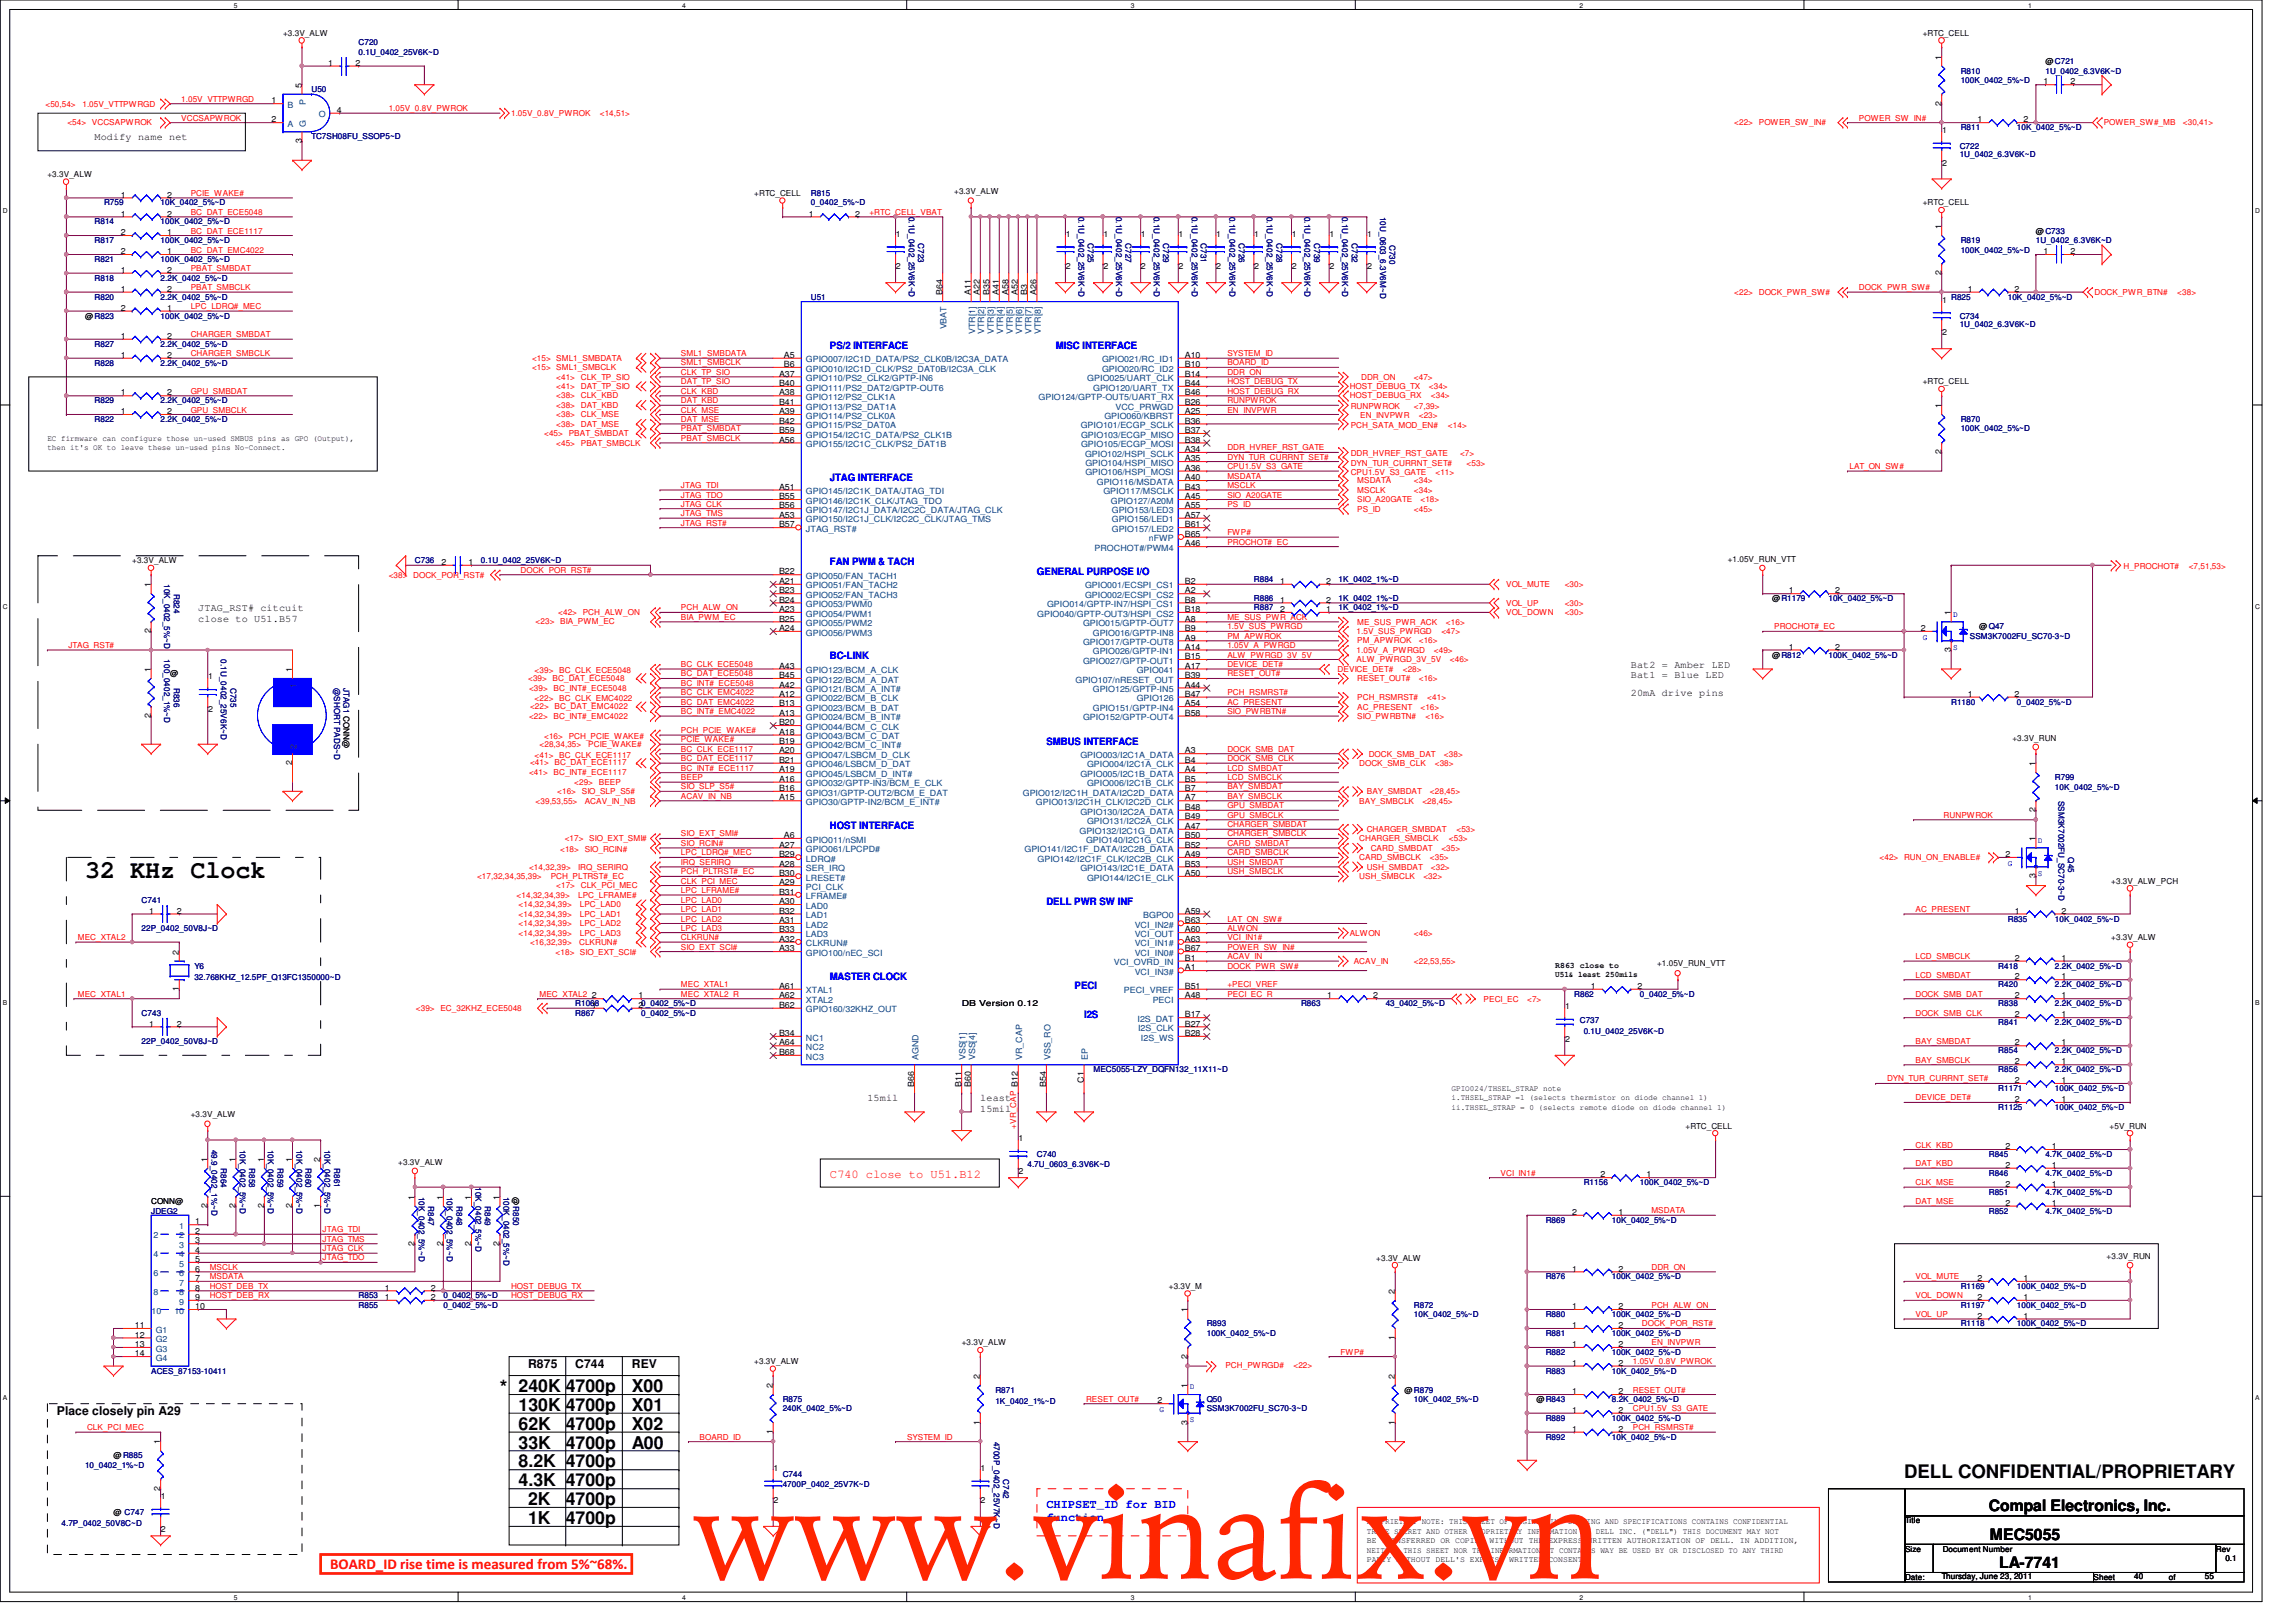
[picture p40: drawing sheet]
<svg xmlns="http://www.w3.org/2000/svg" width="297mm" height="210mm" viewBox="0 0 297 210" stroke-linecap="round" stroke-linejoin="round" font-family="sans-serif">
<defs><g id="words">
<text font-size="16.9" fill="#ff2600" x="89.6" y="204.3">www.vinafix.vn</text>
<text font-size="3.3" x="11" y="113.7">32 KHz Clock</text>
<text font-size="2.5" x="64.7" y="180.4">*</text>
<text font-size="2.4" x="246.3" y="191.2">DELL CONFIDENTIAL/PROPRIETARY</text>
<g font-size="2.3">
<text x="67.1" y="185">62K</text>
<text x="67.1" y="182.6">130K 4700p</text>
<text x="67.1" y="180.1">240K 4700p</text>
<text x="73.2" y="185">4700p</text>
<text x="81.7" y="185">X02</text>
<text x="81.7" y="182.6">X01</text>
<text x="81.7" y="180.1">X00</text>
<text x="67.1" y="187.5">33K</text>
<text x="67.1" y="189.9">8.2K</text>
<text x="73.2" y="187.5">4700p</text>
<text x="73.2" y="189.9">4700p</text>
<text x="81.7" y="187.5">A00</text>
<text x="67.1" y="192.3">4.3K</text>
<text x="68.3" y="197.2">1K</text>
<text x="68.3" y="194.8">2K</text>
<text x="73.2" y="194.8">4700p</text>
<text x="73.2" y="197.2">4700p</text>
<text x="73.2" y="192.3">4700p</text>
</g>
<g font-size="2">
<text x="257.3" y="195.5">Compal Electronics, Inc.</text>
<text x="257.4" y="199.3">MEC5055</text>
<text x="258.7" y="202.9">LA-7741</text>
</g>
<text font-size="1.9" fill="#f00" x="42.7" y="203">BOARD_ID rise time is measured from 5%~68%.</text>
<text font-size="1.6" fill="#f00" x="107.4" y="152.4">C740 close to U51.B12</text>
<g font-size="1.6">
<text x="68.3" y="177">R875</text>
<text x="74.4" y="177">C744</text>
<text x="81.7" y="177">REV</text>
<text x="7.4" y="183.1">Place closely pin A29</text>
</g>
<g font-size="1.6" fill="#00f">
<text x="135.4" y="195.1">CHIPSET_ID for BID</text>
<text x="135.4" y="196.8">function</text>
</g>
<g font-size="1.3">
<text x="12.2" y="18.1">Modify name net</text>
<text x="25.7" y="79.1">JTAG_RST# citcuit</text>
<text x="25.7" y="80.5">close to U51.B57</text>
<text x="211" y="86.4">Bat2 = Amber LED</text>
<text x="211" y="87.8">Bat1 = Blue LED</text>
<text x="211" y="90.1">20mA drive pins</text>
<text x="112.2" y="142.5">15mil</text>
<text x="126.8" y="142.5">least</text>
<text x="126.8" y="143.9">15mil</text>
</g>
<g font-size="1.3" fill="#00f">
<text x="107.4" y="45.1">PS/2 INTERFACE</text>
<text x="136.6" y="45.1">MISC INTERFACE</text>
<text x="107.4" y="62.2">JTAG INTERFACE</text>
<text x="107.4" y="73.2">FAN PWM &amp; TACH</text>
<text x="134.2" y="74.4">GENERAL PURPOSE I/O</text>
<text x="107.4" y="85.3">BC-LINK</text>
<text x="135.4" y="96.4">SMBUS INTERFACE</text>
<text x="107.4" y="107.3">HOST INTERFACE</text>
<text x="135.4" y="117.1">DELL PWR SW INF</text>
<text x="107.4" y="126.8">MASTER CLOCK</text>
<text x="139" y="128">PECI</text>
<text x="140.2" y="131.7">I2S</text>
</g>
<g font-size="1.1">
<text x="36.6" y="4.7">+3.3V_ALW</text>
<text x="248.7" y="4.7">+RTC_CELL</text>
<text x="39" y="11.3" transform="rotate(-90 39 11.3)">5</text>
<text x="42.5" y="8.5">1</text>
<text x="46" y="8.5">2</text>
<text x="251.2" y="7.7" transform="rotate(-90 251.2 7.7)">1</text>
<text x="264.4" y="10.9">1</text>
<text x="264.6" y="8.3">@C721</text>
<text x="267.9" y="10.9">2</text>
<text x="35.1" y="13.4">1</text>
<text x="35.1" y="15.8">2</text>
<text x="43.6" y="14.6">4</text>
<text x="251.2" y="13.7" transform="rotate(-90 251.2 13.7)">2</text>
<text x="251.2" y="17.2">1</text>
<text x="255.8" y="15.8">1</text>
<text x="261.8" y="15.8">2</text>
<text x="6.1" y="22.9">+3.3V_ALW</text>
<text x="39" y="18.5" transform="rotate(-90 39 18.5)">3</text>
<text x="251.2" y="21.4">2</text>
<text x="15.6" y="25.6">1</text>
<text x="15.6" y="28">1</text>
<text x="21.6" y="25.6">2</text>
<text x="21.6" y="28">2</text>
<text x="97.6" y="25.4">+RTC_CELL</text>
<text x="104.6" y="28">1</text>
<text x="110.6" y="28">2</text>
<text x="123.4" y="25.1">+3.3V_ALW</text>
<text x="248.7" y="26.6">+RTC_CELL</text>
<text x="251.2" y="29.6" transform="rotate(-90 251.2 29.6)">1</text>
<text x="15.6" y="35.3">1</text>
<text x="15.6" y="30.4">2</text>
<text x="15.6" y="32.9">2</text>
<text x="21.6" y="35.3">2</text>
<text x="21.6" y="30.4">1</text>
<text x="21.6" y="32.9">1</text>
<text x="115.9" y="30.6">1</text>
<text x="115.9" y="34.8">2</text>
<text x="137.9" y="30.6">1</text>
<text x="137.9" y="34.8">2</text>
<text x="142.7" y="30.6">1</text>
<text x="142.7" y="34.8">2</text>
<text x="147.6" y="30.6">1</text>
<text x="147.6" y="34.8">2</text>
<text x="152.5" y="30.6">1</text>
<text x="152.5" y="34.8">2</text>
<text x="157.3" y="30.6">1</text>
<text x="157.3" y="34.8">2</text>
<text x="162.3" y="30.6">1</text>
<text x="162.3" y="34.8">2</text>
<text x="167.1" y="30.6">1</text>
<text x="167.1" y="34.8">2</text>
<text x="172" y="30.6">1</text>
<text x="172" y="34.8">2</text>
<text x="176.9" y="30.6">1</text>
<text x="176.9" y="34.8">2</text>
<text x="251.2" y="35.6" transform="rotate(-90 251.2 35.6)">2</text>
<text x="263.4" y="30.2">@C733</text>
<text x="264.4" y="32.9">1</text>
<text x="267.9" y="32.9">2</text>
<text x="11" y="41.2">@R823</text>
<text x="15.6" y="40.2">2</text>
<text x="15.6" y="37.8">1</text>
<text x="21.6" y="40.2">1</text>
<text x="21.6" y="37.8">2</text>
<text x="121.9" y="38.2" transform="rotate(-90 121.9 38.2)">B64</text>
<text x="125.6" y="38.2" transform="rotate(-90 125.6 38.2)">A11</text>
<text x="126.8" y="38.2" transform="rotate(-90 126.8 38.2)">A22</text>
<text x="128" y="38.2" transform="rotate(-90 128 38.2)">B35</text>
<text x="129.2" y="38.2" transform="rotate(-90 129.2 38.2)">A41</text>
<text x="130.5" y="38.2" transform="rotate(-90 130.5 38.2)">A58</text>
<text x="131.7" y="38.2" transform="rotate(-90 131.7 38.2)">A52</text>
<text x="132.9" y="38.2" transform="rotate(-90 132.9 38.2)">B3</text>
<text x="134.1" y="38.2" transform="rotate(-90 134.1 38.2)">A26</text>
<text x="251.2" y="39.2">1</text>
<text x="254.6" y="37.8">1</text>
<text x="260.6" y="37.8">2</text>
<text x="15.6" y="43.9">1</text>
<text x="15.6" y="46.3">1</text>
<text x="21.6" y="43.9">2</text>
<text x="21.6" y="46.3">2</text>
<text x="101.4" y="46.3">A5</text>
<text x="101.4" y="47.5">B6</text>
<text x="153.3" y="46.3">A10</text>
<text x="153.3" y="47.5">B10</text>
<text x="251.2" y="43.3">2</text>
<text x="15.6" y="51.2">1</text>
<text x="15.6" y="53.6">1</text>
<text x="21.6" y="51.2">2</text>
<text x="21.6" y="53.6">2</text>
<text x="100.8" y="48.7">A37</text>
<text x="100.8" y="50">B40</text>
<text x="100.8" y="51.2">A38</text>
<text x="100.8" y="52.4">B41</text>
<text x="100.8" y="53.6">A39</text>
<text x="153.3" y="48.7">B14</text>
<text x="153.3" y="53.6">A25</text>
<text x="153.3" y="52.4">B26</text>
<text x="153.3" y="50">B44</text>
<text x="153.3" y="51.2">B46</text>
<text x="248.7" y="49.7">+RTC_CELL</text>
<text x="251.2" y="52.8" transform="rotate(-90 251.2 52.8)">1</text>
<text x="6.1" y="57">EC firmware can configure those un-used SMBUS pins as GPO (Output),</text>
<text x="6.1" y="58.3">then it's OK to leave these un-used pins No-Connect.</text>
<text x="100.8" y="54.8">B42</text>
<text x="100.8" y="56">B59</text>
<text x="100.8" y="57.3">A56</text>
<text x="153.3" y="56">B37</text>
<text x="153.3" y="58.5">A34</text>
<text x="153.3" y="54.8">B36</text>
<text x="153.3" y="59.7">A35</text>
<text x="153.3" y="57.3">B38</text>
<text x="251.2" y="58.8" transform="rotate(-90 251.2 58.8)">2</text>
<text x="100.8" y="63.4">A51</text>
<text x="100.8" y="65.8">B56</text>
<text x="100.8" y="64.6">B55</text>
<text x="153.3" y="64.6">A45</text>
<text x="153.3" y="62.1">A40</text>
<text x="153.3" y="63.4">B43</text>
<text x="153.3" y="65.8">A55</text>
<text x="153.3" y="60.9">A36</text>
<text x="100.8" y="68.2">B57</text>
<text x="100.8" y="67">A53</text>
<text x="153.3" y="69.5">B65</text>
<text x="153.3" y="68.2">B61</text>
<text x="153.3" y="67">A57</text>
<text x="153.3" y="70.7">A46</text>
<text x="17.1" y="72.9">+3.3V_ALW</text>
<text x="19.5" y="76" transform="rotate(-90 19.5 76)">1</text>
<text x="57.1" y="73.1">2</text>
<text x="60.6" y="73.1">1</text>
<text x="100.8" y="76.8">B23</text>
<text x="100.8" y="75.6">A21</text>
<text x="100.8" y="74.3">B22</text>
<text x="100.8" y="78">B24</text>
<text x="153.3" y="75.6">B2</text>
<text x="153.3" y="76.8">A2</text>
<text x="153.3" y="78">B8</text>
<text x="165.6" y="78">1</text>
<text x="165.6" y="75.6">1</text>
<text x="171.6" y="78">2</text>
<text x="171.6" y="75.6">2</text>
<text x="223.5" y="72.7">+1.05V_RUN_VTT</text>
<text x="229.3" y="77.8">@R1179</text>
<text x="231.4" y="76.8">1</text>
<text x="237.4" y="76.8">2</text>
<text x="19.5" y="82" transform="rotate(-90 19.5 82)">2</text>
<text x="100.8" y="81.7">A24</text>
<text x="100.8" y="80.4">B25</text>
<text x="100.8" y="79.2">A23</text>
<text x="153.3" y="80.4">A8</text>
<text x="153.3" y="81.7">B9</text>
<text x="153.3" y="82.9">A9</text>
<text x="153.3" y="79.2">B18</text>
<text x="165.6" y="79.2">2</text>
<text x="171.6" y="79.2">1</text>
<text x="248.5" y="81.7">2</text>
<text x="252.4" y="79.6" transform="rotate(-90 252.4 79.6)">1</text>
<text x="256.1" y="81.4">@Q47</text>
<text x="19.5" y="87" transform="rotate(-90 19.5 87)">1</text>
<text x="22" y="87.5">@</text>
<text x="26.9" y="87.9">1</text>
<text x="37.8" y="87" transform="rotate(-90 37.8 87)">1</text>
<text x="100.8" y="86.5">A43</text>
<text x="100.8" y="87.8">B45</text>
<text x="100.8" y="89">A42</text>
<text x="153.3" y="84.1">A14</text>
<text x="153.3" y="85.3">B15</text>
<text x="153.3" y="86.5">A17</text>
<text x="153.3" y="87.8">B39</text>
<text x="153.3" y="89">A44</text>
<text x="229.3" y="85.1">@R812</text>
<text x="231.4" y="84.1">1</text>
<text x="237.4" y="84.1">2</text>
<text x="252.4" y="84.4" transform="rotate(-90 252.4 84.4)">3</text>
<text x="19.5" y="92.9" transform="rotate(-90 19.5 92.9)">2</text>
<text x="26.9" y="92.1">2</text>
<text x="100.8" y="90.2">A12</text>
<text x="100.8" y="91.4">B13</text>
<text x="100.8" y="92.6">A13</text>
<text x="100.8" y="95.1">A18</text>
<text x="100.8" y="93.9">B20</text>
<text x="153.3" y="90.2">B47</text>
<text x="153.3" y="91.4">A54</text>
<text x="153.3" y="92.6">B58</text>
<text x="254.6" y="90.2">1</text>
<text x="260.3" y="95.8">+3.3V_RUN</text>
<text x="260.6" y="90.2">2</text>
<text x="37.8" y="99" transform="rotate(-90 37.8 99)">2</text>
<text x="100.8" y="96.3">B19</text>
<text x="100.8" y="99.9">A19</text>
<text x="100.8" y="98.7">B21</text>
<text x="100.8" y="97.5">A20</text>
<text x="100.8" y="101.2">A16</text>
<text x="153.3" y="101.2">B5</text>
<text x="153.3" y="99.9">A4</text>
<text x="153.3" y="98.7">B4</text>
<text x="153.3" y="97.5">A3</text>
<text x="263.4" y="99.1" transform="rotate(-90 263.4 99.1)">1</text>
<text x="100.8" y="103.6">A15</text>
<text x="100.8" y="102.4">B16</text>
<text x="153.3" y="102.4">B7</text>
<text x="153.3" y="103.6">A7</text>
<text x="153.3" y="104.8">B48</text>
<text x="153.3" y="106">B49</text>
<text x="153.3" y="107.3">A47</text>
<text x="263.4" y="105.1" transform="rotate(-90 263.4 105.1)">2</text>
<text x="100.8" y="109.7">A27</text>
<text x="100.8" y="110.9">B29</text>
<text x="100.8" y="112.1">A28</text>
<text x="100.8" y="113.4">B30</text>
<text x="101.4" y="108.5">A6</text>
<text x="153.3" y="108.5">B50</text>
<text x="153.3" y="109.7">B52</text>
<text x="153.3" y="110.9">A49</text>
<text x="153.3" y="112.1">B53</text>
<text x="153.3" y="113.4">A50</text>
<text x="259.5" y="110.9">2</text>
<text x="263.4" y="113.7" transform="rotate(-90 263.4 113.7)">3</text>
<text x="263.4" y="108.9" transform="rotate(-90 263.4 108.9)">1</text>
<text x="19.3" y="118.2">1</text>
<text x="22.9" y="118.2">2</text>
<text x="100.8" y="114.6">A29</text>
<text x="100.8" y="115.8">B31</text>
<text x="100.8" y="117">A30</text>
<text x="100.8" y="118.2">B32</text>
<text x="100.8" y="119.5">A31</text>
<text x="153.3" y="118.2">A59</text>
<text x="153.3" y="119.5">B63</text>
<text x="260.7" y="118.2">1</text>
<text x="266.7" y="118.2">2</text>
<text x="273.1" y="114.4">+3.3V_ALW_PCH</text>
<text x="23.2" y="123.5" transform="rotate(-90 23.2 123.5)">2</text>
<text x="100.8" y="120.7">B33</text>
<text x="100.8" y="121.9">A32</text>
<text x="100.8" y="123.1">A33</text>
<text x="153.3" y="120.7">A60</text>
<text x="153.3" y="121.9">A63</text>
<text x="153.3" y="123.1">B67</text>
<text x="153.3" y="124.3">B1</text>
<text x="153.3" y="125.6">A1</text>
<text x="201.2" y="125.3">R863 close to</text>
<text x="214.4" y="125">+1.05V_RUN_VTT</text>
<text x="260.7" y="124.3">2</text>
<text x="266.7" y="124.3">1</text>
<text x="273.1" y="121.7">+3.3V_ALW</text>
<text x="23.2" y="128.3" transform="rotate(-90 23.2 128.3)">1</text>
<text x="76.6" y="129.2">2</text>
<text x="76.6" y="130.4">1</text>
<text x="82.6" y="129.2">1</text>
<text x="82.6" y="130.4">20_0402_5%~D</text>
<text x="100.8" y="128">A61</text>
<text x="100.8" y="129.2">A62</text>
<text x="100.8" y="130.4">B62</text>
<text x="124.4" y="130.2">DB Version 0.12</text>
<text x="153.3" y="131.7">B17</text>
<text x="153.3" y="129.2">A48</text>
<text x="153.3" y="128">B51</text>
<text x="171.7" y="129.2">1</text>
<text x="177.7" y="129.2">2</text>
<text x="201.2" y="126.5">U51&amp; least 250mils</text>
<text x="202.5" y="130.6">1</text>
<text x="205.8" y="128">1</text>
<text x="211.8" y="128">2</text>
<text x="260.7" y="126.7">2</text>
<text x="260.7" y="131.7">2</text>
<text x="260.7" y="129.2">2</text>
<text x="266.7" y="126.7">1</text>
<text x="266.7" y="131.7">1</text>
<text x="266.7" y="129.2">1</text>
<text x="19.3" y="132.8">1</text>
<text x="22.9" y="132.8">2</text>
<text x="100.8" y="134.1">B34</text>
<text x="100.8" y="135.3">A64</text>
<text x="100.8" y="136.5">B68</text>
<text x="153.3" y="134.1">B28</text>
<text x="153.3" y="132.8">B27</text>
<text x="202.5" y="134.8">2</text>
<text x="260.7" y="135.3">2</text>
<text x="260.7" y="137.8">2</text>
<text x="266.7" y="135.3">1</text>
<text x="266.7" y="137.8">1</text>
<text x="118.3" y="140.7" transform="rotate(-90 118.3 140.7)">B66</text>
<text x="124.4" y="140.7" transform="rotate(-90 124.4 140.7)">B11</text>
<text x="125.6" y="140.7" transform="rotate(-90 125.6 140.7)">B60</text>
<text x="135.3" y="140.7" transform="rotate(-90 135.3 140.7)">B54</text>
<text x="140.2" y="140.1" transform="rotate(-90 140.2 140.1)">C1</text>
<text x="187.8" y="141.1">GPIO024/THSEL_STRAP note</text>
<text x="187.8" y="142.4">i.THSEL_STRAP =1 (selects thermistor on diode channel 1)</text>
<text x="187.8" y="143.6">ii.THSEL_STRAP = 0 (selects remote diode on diode channel 1)</text>
<text x="260.7" y="140.2">2</text>
<text x="260.7" y="142.6">2</text>
<text x="266.7" y="140.2">1</text>
<text x="266.7" y="142.6">1</text>
<text x="24.7" y="144.6">+3.3V_ALW</text>
<text x="131.8" y="147.7">1</text>
<text x="218.1" y="146.1">+RTC_CELL</text>
<text x="259.5" y="148.7">2</text>
<text x="265.5" y="148.7">1</text>
<text x="272.9" y="146.1">+5V_RUN</text>
<text x="19.6" y="155.8">CONN@</text>
<text x="26.8" y="150.3" transform="rotate(-90 26.8 150.3)">1</text>
<text x="30.5" y="150.3" transform="rotate(-90 30.5 150.3)">1</text>
<text x="34.2" y="150.3" transform="rotate(-90 34.2 150.3)">1</text>
<text x="37.8" y="150.3" transform="rotate(-90 37.8 150.3)">1</text>
<text x="41.4" y="150.3" transform="rotate(-90 41.4 150.3)">2</text>
<text x="51.5" y="150.7">+3.3V_ALW</text>
<text x="53.6" y="155.2" transform="rotate(-90 53.6 155.2)">1</text>
<text x="57.3" y="155.2" transform="rotate(-90 57.3 155.2)">1</text>
<text x="61" y="155.2" transform="rotate(-90 61 155.2)">1</text>
<text x="64.6" y="155.2" transform="rotate(-90 64.6 155.2)">1</text>
<text x="66.4" y="154.9" transform="rotate(90 66.4 154.9)">@R850</text>
<text x="131.8" y="151.9">2</text>
<text x="207" y="152.4">2</text>
<text x="213" y="152.4">1</text>
<text x="259.5" y="151.1">2</text>
<text x="259.5" y="153.6">2</text>
<text x="265.5" y="151.1">1</text>
<text x="265.5" y="153.6">1</text>
<text x="25.3" y="158.5">1</text>
<text x="25.3" y="159.7">2</text>
<text x="25.3" y="160.9">3</text>
<text x="26.8" y="156.3" transform="rotate(-90 26.8 156.3)">2</text>
<text x="30.5" y="156.3" transform="rotate(-90 30.5 156.3)">2</text>
<text x="34.2" y="156.3" transform="rotate(-90 34.2 156.3)">2</text>
<text x="37.8" y="156.3" transform="rotate(-90 37.8 156.3)">2</text>
<text x="41.4" y="156.3" transform="rotate(-90 41.4 156.3)">1</text>
<text x="53.6" y="161.2" transform="rotate(-90 53.6 161.2)">2</text>
<text x="57.3" y="161.2" transform="rotate(-90 57.3 161.2)">2</text>
<text x="61" y="161.2" transform="rotate(-90 61 161.2)">2</text>
<text x="64.6" y="161.2" transform="rotate(-90 64.6 161.2)">2</text>
<text x="203.4" y="157.2">2</text>
<text x="209.4" y="157.2">1</text>
<text x="259.5" y="156">2</text>
<text x="265.5" y="156">1</text>
<text x="25.3" y="162.1">4</text>
<text x="25.3" y="163.3">5</text>
<text x="25.3" y="164.5">6</text>
<text x="25.3" y="165.8">7</text>
<text x="25.3" y="167">8</text>
<text x="49.8" y="167">1</text>
<text x="55.7" y="167">2</text>
<text x="151.2" y="166.8">+3.3V_M</text>
<text x="178.1" y="163.2">+3.3V_ALW</text>
<text x="180.5" y="167.4" transform="rotate(-90 180.5 167.4)">2</text>
<text x="203.4" y="164.5">1</text>
<text x="209.4" y="164.5">2</text>
<text x="255.8" y="165.8">2</text>
<text x="261.8" y="165.8">1</text>
<text x="272.5" y="162.9">+3.3V_RUN</text>
<text x="17.4" y="171.9">11</text>
<text x="17.4" y="173.1">12</text>
<text x="25.3" y="168.2">9</text>
<text x="25.3" y="169.4">10</text>
<text x="49.8" y="168.2">1</text>
<text x="55.7" y="168.2">2</text>
<text x="153.6" y="169.8" transform="rotate(-90 153.6 169.8)">1</text>
<text x="180.5" y="173.4" transform="rotate(-90 180.5 173.4)">1</text>
<text x="203.4" y="169.4">1</text>
<text x="203.4" y="171.9">1</text>
<text x="209.4" y="169.4">2</text>
<text x="209.4" y="171.9">2</text>
<text x="255.8" y="168.2">2</text>
<text x="255.8" y="170.6">2</text>
<text x="261.8" y="168.2">1</text>
<text x="261.8" y="170.6">1</text>
<text x="17.4" y="175.5">14</text>
<text x="17.4" y="174.3">13</text>
<text x="97.6" y="176.5">+3.3V_ALW</text>
<text x="100" y="179.6" transform="rotate(-90 100 179.6)">2</text>
<text x="124.4" y="174.1">+3.3V_ALW</text>
<text x="126.8" y="178.4" transform="rotate(-90 126.8 178.4)">2</text>
<text x="153.6" y="179.6" transform="rotate(-90 153.6 179.6)">1</text>
<text x="153.6" y="175.9" transform="rotate(-90 153.6 175.9)">2</text>
<text x="180.5" y="178.4" transform="rotate(-90 180.5 178.4)">2</text>
<text x="203.4" y="174.3">1</text>
<text x="203.4" y="176.7">1</text>
<text x="209.4" y="174.3">2</text>
<text x="209.4" y="176.7">2</text>
<text x="100" y="185.6" transform="rotate(-90 100 185.6)">1</text>
<text x="126.8" y="184.4" transform="rotate(-90 126.8 184.4)">1</text>
<text x="149.7" y="181.6">2</text>
<text x="153.6" y="184.4" transform="rotate(-90 153.6 184.4)">3</text>
<text x="180.5" y="184.4" transform="rotate(-90 180.5 184.4)">1</text>
<text x="181.7" y="180.2">@R879</text>
<text x="198.8" y="181.4">@R843</text>
<text x="203.4" y="185.3">1</text>
<text x="203.4" y="180.4">1</text>
<text x="203.4" y="182.8">1</text>
<text x="209.4" y="185.3">2</text>
<text x="209.4" y="180.4">2</text>
<text x="209.4" y="182.8">2</text>
<text x="14.7" y="188.7">@R885</text>
<text x="20.7" y="186.9" transform="rotate(-90 20.7 186.9)">1</text>
<text x="100.1" y="190.3">1</text>
<text x="126.9" y="190.3">1</text>
<text x="14.7" y="196">@ C747</text>
<text x="20.7" y="192.9" transform="rotate(-90 20.7 192.9)">2</text>
<text x="20.8" y="194">1</text>
<text x="100.1" y="194.6">2</text>
<text x="126.9" y="194.6">2</text>
<text x="176.8" y="197.2">PROPRIETARY NOTE: THIS SHEET OF ENGINEERING DRAWING AND SPECIFICATIONS CONTAINS CONFIDENTIAL</text>
<text x="246.5" y="197.1">Title</text>
<text x="20.8" y="198.2">2</text>
<text x="176.8" y="198.5">TRADE SECRET AND OTHER PROPRIETARY INFORMATION OF DELL INC. (&quot;DELL&quot;) THIS DOCUMENT MAY NOT</text>
<text x="176.8" y="199.7">BE TRANSFERRED OR COPIED WITHOUT THE EXPRESS WRITTEN AUTHORIZATION OF DELL. IN ADDITION,</text>
<text x="176.8" y="200.9">NEITHER THIS SHEET NOR THE INFORMATION IT CONTAINS WAY BE USED BY OR DISCLOSED TO ANY THIRD</text>
<text x="176.8" y="202.1">PARTY WITHOUT DELL'S EXPRESS WRITTEN CONSENT.</text>
<text x="246.5" y="200.8">Size</text>
<text x="251.3" y="200.8">Document Number</text>
<text x="286.7" y="200.8">Rev</text>
<text x="287.9" y="202">0.1</text>
<text x="246.5" y="204.5">Date:</text>
<text x="251.2" y="204.3">Thursday, June 23, 2011</text>
<text x="270.8" y="204.5">Sheet</text>
<text x="276.1" y="204.3">40</text>
<text x="280.6" y="204.5">of</text>
<text x="285.2" y="204.3">55</text>
</g>
<g font-size="1.1" fill="#000080">
<text x="46.4" y="5.8">C720</text>
<text x="40.3" y="11.9">U50</text>
<text x="46.4" y="7.1">0.1U_0402_25V6K~D</text>
<text x="253.7" y="9.5">R810</text>
<text x="253.7" y="10.8">100K_0402_5%~D</text>
<text x="264.6" y="9.5">1U_0402_6.3V6K~D</text>
<text x="253.7" y="16.8">R811</text>
<text x="260.9" y="16.8">10K_0402_5%~D</text>
<text x="40.3" y="18">TC7SH08FU_SSOP5~D</text>
<text x="253.5" y="19.3">C722</text>
<text x="253.5" y="20.4">1U_0402_6.3V6K~D</text>
<text x="12.2" y="29">R814</text>
<text x="13.5" y="26.6">R759</text>
<text x="20.8" y="26.6">10K_0402_5%~D</text>
<text x="20.8" y="29">100K_0402_5%~D</text>
<text x="104.9" y="25.4">R815</text>
<text x="104.9" y="26.6">0_0402_5%~D</text>
<text x="117.6" y="28.1" transform="rotate(90 117.6 28.1)">0.1U_0402_25V6K~D</text>
<text x="139.5" y="28.1" transform="rotate(90 139.5 28.1)">0.1U_0402_25V6K~D</text>
<text x="144.4" y="28.1" transform="rotate(90 144.4 28.1)">0.1U_0402_25V6K~D</text>
<text x="149.3" y="28.1" transform="rotate(90 149.3 28.1)">0.1U_0402_25V6K~D</text>
<text x="154.2" y="28.1" transform="rotate(90 154.2 28.1)">0.1U_0402_25V6K~D</text>
<text x="159" y="28.1" transform="rotate(90 159 28.1)">0.1U_0402_25V6K~D</text>
<text x="163.9" y="28.1" transform="rotate(90 163.9 28.1)">0.1U_0402_25V6K~D</text>
<text x="168.8" y="28.1" transform="rotate(90 168.8 28.1)">0.1U_0402_25V6K~D</text>
<text x="173.6" y="28.1" transform="rotate(90 173.6 28.1)">0.1U_0402_25V6K~D</text>
<text x="178.6" y="28.1" transform="rotate(90 178.6 28.1)">10U_0603_6.3V6M~D</text>
<text x="12.2" y="31.5">R817</text>
<text x="12.2" y="33.9">R821</text>
<text x="20.8" y="31.5">100K_0402_5%~D</text>
<text x="20.8" y="33.9">100K_0402_5%~D</text>
<text x="118.8" y="31.5" transform="rotate(90 118.8 31.5)">C723</text>
<text x="140.8" y="31.5" transform="rotate(90 140.8 31.5)">C725</text>
<text x="145.6" y="31.5" transform="rotate(90 145.6 31.5)">C727</text>
<text x="150.5" y="31.5" transform="rotate(90 150.5 31.5)">C729</text>
<text x="155.4" y="31.5" transform="rotate(90 155.4 31.5)">C731</text>
<text x="160.3" y="31.5" transform="rotate(90 160.3 31.5)">C726</text>
<text x="165.1" y="31.5" transform="rotate(90 165.1 31.5)">C728</text>
<text x="170" y="31.5" transform="rotate(90 170 31.5)">C739</text>
<text x="174.9" y="31.5" transform="rotate(90 174.9 31.5)">C732</text>
<text x="179.7" y="31.7" transform="rotate(90 179.7 31.7)">C730</text>
<text x="253.7" y="31.5">R819</text>
<text x="253.7" y="32.7">100K_0402_5%~D</text>
<text x="263.4" y="31.5">1U_0402_6.3V6K~D</text>
<text x="12.2" y="36.3">R818</text>
<text x="12.2" y="38.8">R820</text>
<text x="20.8" y="41.2">100K_0402_5%~D</text>
<text x="20.8" y="36.3">2.2K_0402_5%~D</text>
<text x="20.8" y="38.8">2.2K_0402_5%~D</text>
<text x="104.9" y="38.8">U51</text>
<text x="252.4" y="38.8">R825</text>
<text x="253.5" y="41.2">C734</text>
<text x="259.8" y="38.8">10K_0402_5%~D</text>
<text x="12.2" y="44.9">R827</text>
<text x="12.2" y="47.3">R828</text>
<text x="20.8" y="44.9">2.2K_0402_5%~D</text>
<text x="20.8" y="47.3">2.2K_0402_5%~D</text>
<text x="253.5" y="42.3">1U_0402_6.3V6K~D</text>
<text x="12.2" y="52.2">R829</text>
<text x="20.8" y="52.2">2.2K_0402_5%~D</text>
<text x="12.2" y="54.6">R822</text>
<text x="20.8" y="54.6">2.2K_0402_5%~D</text>
<text x="253.7" y="54.6">R870</text>
<text x="253.7" y="55.8">100K_0402_5%~D</text>
<text x="21.2" y="75.6" transform="rotate(90 21.2 75.6)">10K_0402_5%~D</text>
<text x="22.5" y="76.8" transform="rotate(90 22.5 76.8)">R824</text>
<text x="53.7" y="72.9">C736</text>
<text x="62.2" y="72.9">0.1U_0402_25V6K~D</text>
<text x="162.2" y="77.8">R886</text>
<text x="162.2" y="75.4">R884</text>
<text x="173.2" y="77.8">1K_0402_1%~D</text>
<text x="173.2" y="75.4">1K_0402_1%~D</text>
<text x="236.6" y="77.8">10K_0402_5%~D</text>
<text x="162.2" y="79">R887</text>
<text x="173.2" y="79">1K_0402_1%~D</text>
<text x="254.8" y="82.7">SSM3K7002FU_SC70-3~D</text>
<text x="21.2" y="85.3" transform="rotate(90 21.2 85.3)">100_0402_1%~D</text>
<text x="22.5" y="89" transform="rotate(90 22.5 89)">R836</text>
<text x="28.6" y="85.3" transform="rotate(90 28.6 85.3)">0.1U_0402_25V6K~D</text>
<text x="29.8" y="89" transform="rotate(90 29.8 89)">C735</text>
<text x="43.2" y="89" transform="rotate(90 43.2 89)">@SHORT PADS~D</text>
<text x="44.4" y="89" transform="rotate(90 44.4 89)">JTAG1 CONN@</text>
<text x="236.6" y="85.1">100K_0402_5%~D</text>
<text x="252.4" y="91.2">R1180</text>
<text x="260.9" y="91.2">0_0402_5%~D</text>
<text x="265.8" y="101">R799</text>
<text x="265.8" y="102.2">10K_0402_5%~D</text>
<text x="266.3" y="103.6" transform="rotate(90 266.3 103.6)">SSM3K7002FU_SC70-3~D</text>
<text x="267.5" y="111" transform="rotate(90 267.5 111)">Q45</text>
<text x="18.3" y="116.8">C741</text>
<text x="259.8" y="119.3">R835</text>
<text x="265.8" y="119.3">10K_0402_5%~D</text>
<text x="18.3" y="120.5">22P_0402_50V8J~D</text>
<text x="25.1" y="125.3">Y6</text>
<text x="258.5" y="125.3">R418</text>
<text x="265.8" y="125.3">2.2K_0402_5%~D</text>
<text x="18.3" y="131.4">C743</text>
<text x="25.1" y="126.8">32.768KHZ_12.5PF_Q13FC1350000~D</text>
<text x="74.4" y="130.2">R1068</text>
<text x="74.4" y="131.4">R867</text>
<text x="83" y="131.4">0_0402_5%~D</text>
<text x="168.3" y="130.2">R863</text>
<text x="179.3" y="130.2">43_0402_5%~D</text>
<text x="203.7" y="129">R862</text>
<text x="212.2" y="129">0_0402_5%~D</text>
<text x="258.5" y="127.8">R420</text>
<text x="258.5" y="130.2">R838</text>
<text x="265.8" y="127.8">2.2K_0402_5%~D</text>
<text x="265.8" y="130.2">2.2K_0402_5%~D</text>
<text x="18.3" y="135.1">22P_0402_50V8J~D</text>
<text x="204.4" y="132.4">C737</text>
<text x="204.9" y="133.9">0.1U_0402_25V6K~D</text>
<text x="258.5" y="132.7">R841</text>
<text x="258.5" y="136.3">R854</text>
<text x="265.8" y="132.7">2.2K_0402_5%~D</text>
<text x="265.8" y="136.3">2.2K_0402_5%~D</text>
<text x="141.5" y="138.8">MEC5055-LZY_DQFN132_11X11~D</text>
<text x="258.5" y="141.2">R1171</text>
<text x="258.5" y="138.8">R856</text>
<text x="258.5" y="143.6">R1125</text>
<text x="265.8" y="138.8">2.2K_0402_5%~D</text>
<text x="265.8" y="141.2">100K_0402_5%~D</text>
<text x="265.8" y="143.6">100K_0402_5%~D</text>
<text x="27.3" y="148.8" transform="rotate(90 27.3 148.8)">49.9_0402_1%~D</text>
<text x="31" y="148.8" transform="rotate(90 31 148.8)">10K_0402_5%~D</text>
<text x="34.7" y="148.8" transform="rotate(90 34.7 148.8)">10K_0402_5%~D</text>
<text x="38.4" y="148.8" transform="rotate(90 38.4 148.8)">10K_0402_5%~D</text>
<text x="42" y="148.8" transform="rotate(90 42 148.8)">10K_0402_5%~D</text>
<text x="134.2" y="149.7">C740</text>
<text x="257.3" y="149.7">R845</text>
<text x="264.6" y="149.7">4.7K_0402_5%~D</text>
<text x="28.6" y="151.2" transform="rotate(90 28.6 151.2)">R864</text>
<text x="32.3" y="151.2" transform="rotate(90 32.3 151.2)">R858</text>
<text x="35.9" y="151.2" transform="rotate(90 35.9 151.2)">R859</text>
<text x="39.5" y="151.2" transform="rotate(90 39.5 151.2)">R860</text>
<text x="43.2" y="151.2" transform="rotate(90 43.2 151.2)">R861</text>
<text x="54.2" y="154.9" transform="rotate(90 54.2 154.9)">10K_0402_5%~D</text>
<text x="57.8" y="154.9" transform="rotate(90 57.8 154.9)">10K_0402_5%~D</text>
<text x="61.5" y="153.6" transform="rotate(90 61.5 153.6)">10K_0402_5%~D</text>
<text x="65.1" y="154.9" transform="rotate(90 65.1 154.9)">100K_0402_5%~D</text>
<text x="132.9" y="151">4.7U_0603_6.3V6K~D</text>
<text x="204.9" y="153.4">R1156</text>
<text x="212.2" y="153.4">100K_0402_5%~D</text>
<text x="257.3" y="152.1">R846</text>
<text x="257.3" y="154.6">R851</text>
<text x="264.6" y="152.1">4.7K_0402_5%~D</text>
<text x="264.6" y="154.6">4.7K_0402_5%~D</text>
<text x="19.6" y="157.1">JDEG2</text>
<text x="55.4" y="156.1" transform="rotate(90 55.4 156.1)">R847</text>
<text x="59.1" y="156.1" transform="rotate(90 59.1 156.1)">R848</text>
<text x="62.7" y="156.1" transform="rotate(90 62.7 156.1)">R849</text>
<text x="200" y="158.2">R869</text>
<text x="208.5" y="158.2">10K_0402_5%~D</text>
<text x="257.3" y="157.1">R852</text>
<text x="264.6" y="157.1">4.7K_0402_5%~D</text>
<text x="200" y="165.6">R876</text>
<text x="208.5" y="165.6">100K_0402_5%~D</text>
<text x="253.7" y="166.8">R1169</text>
<text x="260.9" y="166.8">100K_0402_5%~D</text>
<text x="46.4" y="168">R853</text>
<text x="46.4" y="169.2">R855</text>
<text x="57.4" y="168">0_0402_5%~D</text>
<text x="57.4" y="169.2">0_0402_5%~D</text>
<text x="156.1" y="171.7">R893</text>
<text x="156.1" y="172.9">100K_0402_5%~D</text>
<text x="182.9" y="169.2">R872</text>
<text x="182.9" y="170.4">10K_0402_5%~D</text>
<text x="200" y="170.4">R880</text>
<text x="200" y="172.9">R881</text>
<text x="208.5" y="170.4">100K_0402_5%~D</text>
<text x="208.5" y="172.9">100K_0402_5%~D</text>
<text x="253.7" y="169.2">R1197</text>
<text x="253.7" y="171.7">R1118</text>
<text x="260.9" y="169.2">100K_0402_5%~D</text>
<text x="260.9" y="171.7">100K_0402_5%~D</text>
<text x="19.6" y="177.8">ACES_87153-10411</text>
<text x="200" y="175.3">R882</text>
<text x="200" y="177.8">R883</text>
<text x="208.5" y="175.3">100K_0402_5%~D</text>
<text x="208.5" y="177.8">10K_0402_5%~D</text>
<text x="101.3" y="181.4">R875</text>
<text x="101.3" y="182.6">240K_0402_5%~D</text>
<text x="128.8" y="180.2">R871</text>
<text x="128.8" y="181.7">1K_0402_1%~D</text>
<text x="156.1" y="181.4">Q50</text>
<text x="156.1" y="182.6">SSM3K7002FU_SC70-3~D</text>
<text x="182.9" y="181.4">10K_0402_5%~D</text>
<text x="200" y="183.9">R889</text>
<text x="208.5" y="181.4">8.2K_0402_5%~D</text>
<text x="208.5" y="183.9">100K_0402_5%~D</text>
<text x="11" y="189.9">10_0402_1%~D</text>
<text x="101.3" y="191.2">C744</text>
<text x="128.6" y="186.6" transform="rotate(90 128.6 186.6)">4700P_0402_25V7K~D</text>
<text x="129.8" y="191.4" transform="rotate(90 129.8 191.4)">C742</text>
<text x="200" y="186.3">R892</text>
<text x="208.5" y="186.3">10K_0402_5%~D</text>
<text x="8" y="197.5">4.7P_0402_50V8C~D</text>
<text x="101.3" y="192.4">4700P_0402_25V7K~D</text>
</g>
<g font-size="1.1" fill="#f00">
<text x="5.9" y="13.8">&lt;50,54&gt;</text>
<text x="8.7" y="16.2">&lt;54&gt; VCCSAPWROK</text>
<text x="10.7" y="13.8">1.05V_VTTPWRGD</text>
<text x="23.4" y="13.2">1.05V_VTTPWRGD</text>
<text x="23.4" y="15.6">VCCSAPWROK</text>
<text x="50.3" y="14.4">1.05V_0.8V_PWROK</text>
<text x="66.1" y="15">1.05V_0.8V_PWROK</text>
<text x="77.6" y="15">&lt;14,51&gt;</text>
<text x="224.4" y="16.2">&lt;22&gt; POWER_SW_IN#</text>
<text x="240.5" y="15.6">POWER_SW_IN#</text>
<text x="272.2" y="16.2">POWER_SW#_MB</text>
<text x="282.4" y="16.2">&lt;30,41&gt;</text>
<text x="24.7" y="27.8">BC_DAT_ECE5048</text>
<text x="24.7" y="25.4">PCIE_WAKE#</text>
<text x="112.5" y="27.8">+RTC_CELL_VBAT</text>
<text x="24.7" y="30.2">BC_DAT_ECE1117</text>
<text x="24.7" y="35.1">PBAT_SMBDAT</text>
<text x="24.7" y="32.7">BC_DAT_EMC4022</text>
<text x="24.7" y="37.5">PBAT_SMBCLK</text>
<text x="24.7" y="40">LPC_LDRQ#_MEC</text>
<text x="224.4" y="38.2">&lt;22&gt; DOCK_PWR_SW#</text>
<text x="240.5" y="37.5">DOCK_PWR_SW#</text>
<text x="271" y="38.2">DOCK_PWR_BTN#</text>
<text x="281.7" y="38.2">&lt;38&gt;</text>
<text x="24.7" y="43.6">CHARGER_SMBDAT</text>
<text x="24.7" y="46.1">CHARGER_SMBCLK</text>
<text x="68.8" y="46.7">&lt;15&gt; SML1_SMBDATA</text>
<text x="68.8" y="47.9">&lt;15&gt; SML1_SMBCLK</text>
<text x="88.1" y="47.3">SML1_SMBCLK</text>
<text x="88.1" y="46.1">SML1_SMBDATA</text>
<text x="158.8" y="46.1">SYSTEM_ID</text>
<text x="158.8" y="47.3">BOARD_ID</text>
<text x="24.7" y="51">GPU_SMBDAT</text>
<text x="24.7" y="53.4">GPU_SMBCLK</text>
<text x="72" y="50.4">&lt;41&gt; DAT_TP_SIO</text>
<text x="72" y="51.6">&lt;38&gt; CLK_KBD</text>
<text x="72" y="52.8">&lt;38&gt; DAT_KBD</text>
<text x="72" y="49.1">&lt;41&gt; CLK_TP_SIO</text>
<text x="88.1" y="51">CLK_KBD</text>
<text x="88.1" y="49.7">DAT_TP_SIO</text>
<text x="88.1" y="53.4">CLK_MSE</text>
<text x="88.1" y="52.2">DAT_KBD</text>
<text x="88.1" y="48.5">CLK_TP_SIO</text>
<text x="158.8" y="49.7">HOST_DEBUG_TX</text>
<text x="158.8" y="51">HOST_DEBUG_RX</text>
<text x="158.8" y="52.2">RUNPWROK</text>
<text x="158.8" y="48.5">DDR_ON</text>
<text x="158.8" y="53.4">EN_INVPWR</text>
<text x="174.6" y="50.4">HOST_DEBUG_TX</text>
<text x="174.6" y="51.6">HOST_DEBUG_RX</text>
<text x="174.7" y="52.9">RUNPWROK</text>
<text x="176.1" y="49.1">DDR_ON</text>
<text x="182.9" y="49.1">&lt;47&gt;</text>
<text x="182.9" y="52.9">&lt;7,39&gt;</text>
<text x="184.9" y="50.4">&lt;34&gt;</text>
<text x="185.1" y="51.6">&lt;34&gt;</text>
<text x="70.4" y="56.5">&lt;45&gt; PBAT_SMBDAT</text>
<text x="72" y="55.2">&lt;38&gt; DAT_MSE</text>
<text x="72" y="54">&lt;38&gt; CLK_MSE</text>
<text x="72" y="57.7">&lt;45&gt; PBAT_SMBCLK</text>
<text x="88.1" y="54.6">DAT_MSE</text>
<text x="88.1" y="57.1">PBAT_SMBCLK</text>
<text x="88.1" y="55.8">PBAT_SMBDAT</text>
<text x="158.8" y="59.5">DYN_TUR_CURRNT_SET#</text>
<text x="158.8" y="58.3">DDR_HVREF_RST_GATE</text>
<text x="174.7" y="55.4">PCH_SATA_MOD_EN#</text>
<text x="174.7" y="59">DDR_HVREF_RST_GATE</text>
<text x="176" y="54.1">EN_INVPWR</text>
<text x="183.6" y="54.1">&lt;23&gt;</text>
<text x="187.3" y="55.4">&lt;14&gt;</text>
<text x="188.9" y="59">&lt;7&gt;</text>
<text x="88.1" y="63.2">JTAG_TDI</text>
<text x="88.1" y="64.4">JTAG_TDO</text>
<text x="88.1" y="65.6">JTAG_CLK</text>
<text x="158.8" y="60.7">CPU1.5V_S3_GATE</text>
<text x="158.8" y="61.9">MSDATA</text>
<text x="158.8" y="63.2">MSCLK</text>
<text x="158.8" y="64.4">SIO_A20GATE</text>
<text x="158.8" y="65.6">PS_ID</text>
<text x="174.7" y="61.5">CPU1.5V_S3_GATE</text>
<text x="174.7" y="60.2">DYN_TUR_CURRNT_SET#</text>
<text x="175.6" y="63.8">MSCLK</text>
<text x="175.6" y="62.6">MSDATA</text>
<text x="175.6" y="65">SIO_A20GATE</text>
<text x="182.9" y="62.6">&lt;34&gt;</text>
<text x="182.9" y="63.8">&lt;34&gt;</text>
<text x="183.8" y="65">&lt;18&gt;</text>
<text x="185.7" y="61.5">&lt;11&gt;</text>
<text x="189.7" y="60.2">&lt;53&gt;</text>
<text x="239.3" y="60.7">LAT_ON_SW#</text>
<text x="88.1" y="68">JTAG_RST#</text>
<text x="88.1" y="66.8">JTAG_TMS</text>
<text x="158.8" y="70.5">PROCHOT#_EC</text>
<text x="158.8" y="69.3">FWP#</text>
<text x="175.6" y="66.2">PS_ID</text>
<text x="182.9" y="66.2">&lt;45&gt;</text>
<text x="50.3" y="74.8">&lt;38&gt; DOCK_POR_RST#</text>
<text x="67.3" y="74.1">DOCK_POR_RST#</text>
<text x="194.9" y="75.9">VOL_MUTE</text>
<text x="202.4" y="75.9">&lt;30&gt;</text>
<text x="274.7" y="73.7">H_PROCHOT#</text>
<text x="283.2" y="73.7">&lt;7,51,53&gt;</text>
<text x="8.8" y="83.9">JTAG_RST#</text>
<text x="69.3" y="80.7">&lt;23&gt; BIA_PWM_EC</text>
<text x="72.2" y="79.6">&lt;42&gt; PCH_ALW_ON</text>
<text x="88.1" y="80.2">BIA_PWM_EC</text>
<text x="88.1" y="79">PCH_ALW_ON</text>
<text x="158.8" y="80.2">ME_SUS_PWR_ACK</text>
<text x="158.8" y="81.4">1.5V_SUS_PWRGD</text>
<text x="158.8" y="82.7">PM_APWROK</text>
<text x="158.8" y="83.9">1.05V_A_PWRGD</text>
<text x="175.5" y="82">1.5V_SUS_PWRGD</text>
<text x="175.6" y="80.9">ME_SUS_PWR_ACK</text>
<text x="175.6" y="83.3">PM_APWROK</text>
<text x="183.6" y="83.3">&lt;16&gt;</text>
<text x="186.5" y="82">&lt;47&gt;</text>
<text x="187.1" y="80.9">&lt;16&gt;</text>
<text x="194.9" y="79.6">VOL_DOWN</text>
<text x="194.9" y="78.4">VOL_UP</text>
<text x="202.4" y="79.6">&lt;30&gt;</text>
<text x="202.4" y="78.4">&lt;30&gt;</text>
<text x="229.5" y="81.4">PROCHOT#_EC</text>
<text x="68.3" y="88.1">&lt;39&gt; BC_DAT_ECE5048</text>
<text x="68.4" y="89.4">&lt;39&gt; BC_INT#_ECE5048</text>
<text x="69.2" y="87">&lt;39&gt; BC_CLK_ECE5048</text>
<text x="88.1" y="87.5">BC_DAT_ECE5048</text>
<text x="88.1" y="88.8">BC_INT#_ECE5048</text>
<text x="88.1" y="86.3">BC_CLK_ECE5048</text>
<text x="88.1" y="90">BC_CLK_EMC4022</text>
<text x="158.8" y="90">PCH_RSMRST#</text>
<text x="158.8" y="87.5">RESET_OUT#</text>
<text x="158.8" y="85.1">ALW_PWRGD_3V_5V</text>
<text x="158.8" y="86.3">DEVICE_DET#</text>
<text x="173.1" y="87">DEVICE_DET#</text>
<text x="175.5" y="85.7">ALW_PWRGD_3V_5V</text>
<text x="175.5" y="84.5">1.05V_A_PWRGD</text>
<text x="175.6" y="88.1">RESET_OUT#</text>
<text x="181.5" y="87">&lt;28&gt;</text>
<text x="183.6" y="88.1">&lt;16&gt;</text>
<text x="185.5" y="84.5">&lt;49&gt;</text>
<text x="187.6" y="85.7">&lt;46&gt;</text>
<text x="68.4" y="93">&lt;22&gt; BC_INT#_EMC4022</text>
<text x="68.6" y="91.7">&lt;22&gt; BC_DAT_EMC4022</text>
<text x="69.2" y="90.7">&lt;22&gt; BC_CLK_EMC4022</text>
<text x="70.4" y="95.6">&lt;16&gt; PCH_PCIE_WAKE#</text>
<text x="88.1" y="92.4">BC_INT#_EMC4022</text>
<text x="88.1" y="91.2">BC_DAT_EMC4022</text>
<text x="88.1" y="94.9">PCH_PCIE_WAKE#</text>
<text x="158.8" y="92.4">SIO_PWRBTN#</text>
<text x="158.8" y="91.2">AC_PRESENT</text>
<text x="175.6" y="91.8">AC_PRESENT</text>
<text x="175.6" y="93">SIO_PWRBTN#</text>
<text x="175.6" y="90.6">PCH_RSMRST#</text>
<text x="183.8" y="91.8">&lt;16&gt;</text>
<text x="184.4" y="93">&lt;16&gt;</text>
<text x="184.7" y="90.6">&lt;41&gt;</text>
<text x="68.4" y="100.3">&lt;41&gt; BC_INT#_ECE1117</text>
<text x="68.6" y="99">&lt;41&gt; BC_DAT_ECE1117</text>
<text x="69.2" y="98">&lt;41&gt; BC_CLK_ECE1117</text>
<text x="69.8" y="96.7">&lt;28,34,35&gt;</text>
<text x="74.3" y="101.6">&lt;29&gt; BEEP</text>
<text x="76.1" y="96.7">PCIE_WAKE#</text>
<text x="88.1" y="98.5">BC_DAT_ECE1117</text>
<text x="88.1" y="97.3">BC_CLK_ECE1117</text>
<text x="88.1" y="99.7">BC_INT#_ECE1117</text>
<text x="88.1" y="101">BEEP</text>
<text x="88.1" y="96.1">PCIE_WAKE#</text>
<text x="158.8" y="98.5">DOCK_SMB_CLK</text>
<text x="158.8" y="97.3">DOCK_SMB_DAT</text>
<text x="158.8" y="99.7">LCD_SMBDAT</text>
<text x="158.8" y="101">LCD_SMBCLK</text>
<text x="175.8" y="99.1">DOCK_SMB_CLK</text>
<text x="177.1" y="97.9">DOCK_SMB_DAT</text>
<text x="185.6" y="99.1">&lt;38&gt;</text>
<text x="186.8" y="97.9">&lt;38&gt;</text>
<text x="69.3" y="104">&lt;39,53,55&gt;</text>
<text x="72.1" y="102.8">&lt;16&gt; SIO_SLP_S5#</text>
<text x="75.6" y="104">ACAV_IN_NB</text>
<text x="88.1" y="102.2">SIO_SLP_S5#</text>
<text x="88.1" y="103.4">ACAV_IN_NB</text>
<text x="158.8" y="103.4">BAY_SMBCLK</text>
<text x="158.8" y="102.2">BAY_SMBDAT</text>
<text x="158.8" y="107.1">CHARGER_SMBDAT</text>
<text x="158.8" y="104.6">GPU_SMBDAT</text>
<text x="158.8" y="105.8">GPU_SMBCLK</text>
<text x="175.8" y="104">BAY_SMBCLK</text>
<text x="176.8" y="102.8">BAY_SMBDAT</text>
<text x="176.8" y="107.7">CHARGER_SMBDAT</text>
<text x="184" y="104">&lt;28,45&gt;</text>
<text x="185" y="102.8">&lt;28,45&gt;</text>
<text x="188.4" y="107.7">&lt;53&gt;</text>
<text x="251.5" y="105.8">RUNPWROK</text>
<text x="61.7" y="113.7">&lt;17,32,34,35,39&gt;</text>
<text x="68.4" y="112.6">&lt;14,32,39&gt;</text>
<text x="71.2" y="113.7">PCH_PLTRST#_EC</text>
<text x="72.5" y="110.2">&lt;18&gt; SIO_RCIN#</text>
<text x="73.1" y="108.9">&lt;17&gt; SIO_EXT_SMI#</text>
<text x="74.8" y="112.6">IRQ_SERIRQ</text>
<text x="88.1" y="111.9">IRQ_SERIRQ</text>
<text x="88.1" y="113.2">PCH_PLTRST#_EC</text>
<text x="88.1" y="108.2">SIO_EXT_SMI#</text>
<text x="88.1" y="109.5">SIO_RCIN#</text>
<text x="88.1" y="110.7">LPC_LDRQ#_MEC</text>
<text x="158.8" y="109.5">CARD_SMBDAT</text>
<text x="158.8" y="110.7">CARD_SMBCLK</text>
<text x="158.8" y="113.2">USH_SMBCLK</text>
<text x="158.8" y="111.9">USH_SMBDAT</text>
<text x="158.8" y="108.2">CHARGER_SMBCLK</text>
<text x="175.8" y="108.9">CHARGER_SMBCLK</text>
<text x="175.8" y="111.3">CARD_SMBCLK</text>
<text x="175.8" y="113.7">USH_SMBCLK</text>
<text x="176.8" y="112.5">USH_SMBDAT</text>
<text x="177.3" y="110.1">CARD_SMBDAT</text>
<text x="184.1" y="113.7">&lt;32&gt;</text>
<text x="185" y="111.3">&lt;35&gt;</text>
<text x="185.1" y="112.5">&lt;32&gt;</text>
<text x="186.5" y="110.1">&lt;35&gt;</text>
<text x="187.4" y="108.9">&lt;53&gt;</text>
<text x="243.2" y="111.3">&lt;42&gt; RUN_ON_ENABLE#</text>
<text x="66.8" y="116.2">&lt;14,32,34,39&gt;</text>
<text x="67.1" y="118.6">&lt;14,32,34,39&gt;</text>
<text x="67.1" y="119.8">&lt;14,32,34,39&gt;</text>
<text x="67.1" y="117.4">&lt;14,32,34,39&gt;</text>
<text x="72" y="115">&lt;17&gt; CLK_PCI_MEC</text>
<text x="74.8" y="116.2">LPC_LFRAME#</text>
<text x="75" y="118.6">LPC_LAD1</text>
<text x="75" y="119.8">LPC_LAD2</text>
<text x="75" y="117.4">LPC_LAD0</text>
<text x="88.1" y="114.3">CLK_PCI_MEC</text>
<text x="88.1" y="116.8">LPC_LAD0</text>
<text x="88.1" y="118">LPC_LAD1</text>
<text x="88.1" y="119.3">LPC_LAD2</text>
<text x="88.1" y="115.6">LPC_LFRAME#</text>
<text x="158.8" y="119.3">LAT_ON_SW#</text>
<text x="247.8" y="118">AC_PRESENT</text>
<text x="10.1" y="121.7">MEC_XTAL2</text>
<text x="67.1" y="121.1">&lt;14,32,34,39&gt;</text>
<text x="68.6" y="122.3">&lt;16,32,39&gt;</text>
<text x="71.9" y="123.5">&lt;18&gt; SIO_EXT_SCI#</text>
<text x="74.9" y="122.3">CLKRUN#</text>
<text x="75" y="121.1">LPC_LAD3</text>
<text x="88.1" y="122.9">SIO_EXT_SCI#</text>
<text x="88.1" y="120.4">LPC_LAD3</text>
<text x="88.1" y="121.7">CLKRUN#</text>
<text x="158.8" y="120.4">ALWON</text>
<text x="158.8" y="122.9">POWER_SW_IN#</text>
<text x="158.8" y="124.1">ACAV_IN</text>
<text x="158.8" y="121.7">VCI_IN1#</text>
<text x="158.8" y="125.3">DOCK_PWR_SW#</text>
<text x="174.6" y="121.1">ALWON</text>
<text x="175.1" y="124.7">ACAV_IN</text>
<text x="182.9" y="124.7">&lt;22,53,55&gt;</text>
<text x="182.9" y="121.1">&lt;46&gt;</text>
<text x="247.8" y="124.1">LCD_SMBCLK</text>
<text x="10.1" y="129">MEC_XTAL1</text>
<text x="53.8" y="130.8">&lt;39&gt; EC_32KHZ_ECE5048</text>
<text x="69.8" y="129">MEC_XTAL2</text>
<text x="88.1" y="129">MEC_XTAL2_R</text>
<text x="88.1" y="127.8">MEC_XTAL1</text>
<text x="158.8" y="127.8">+PECI_VREF</text>
<text x="158.8" y="129">PECI_EC_R</text>
<text x="191.9" y="129.6">PECI_EC</text>
<text x="197.6" y="129.6">&lt;7&gt;</text>
<text x="247.8" y="131.4">DOCK_SMB_CLK</text>
<text x="247.8" y="129">DOCK_SMB_DAT</text>
<text x="247.8" y="126.5">LCD_SMBDAT</text>
<text x="247.8" y="135.1">BAY_SMBDAT</text>
<text x="247.8" y="137.5">BAY_SMBCLK</text>
<text x="244.1" y="140">DYN_TUR_CURRNT_SET#</text>
<text x="247.8" y="142.4">DEVICE_DET#</text>
<text x="131.5" y="146.1" transform="rotate(-90 131.5 146.1)">+VR_CAP B12</text>
<text x="247.8" y="148.5">CLK_KBD</text>
<text x="194.1" y="152.1">VCI_IN1#</text>
<text x="247.8" y="150.9">DAT_KBD</text>
<text x="247.8" y="153.4">CLK_MSE</text>
<text x="247.8" y="155.8">DAT_MSE</text>
<text x="41.7" y="159.5">JTAG_TDI</text>
<text x="41.7" y="161.9">JTAG_CLK</text>
<text x="41.7" y="160.7">JTAG_TMS</text>
<text x="213.7" y="157">MSDATA</text>
<text x="27.1" y="166.8">HOST_DEB_TX</text>
<text x="27.1" y="164.3">MSCLK</text>
<text x="27.1" y="165.6">MSDATA</text>
<text x="41.7" y="163.1">JTAG_TDO</text>
<text x="66.1" y="166.8">HOST_DEBUG_TX</text>
<text x="213.7" y="164.3">DDR_ON</text>
<text x="247.8" y="165.6">VOL_MUTE</text>
<text x="27.1" y="168">HOST_DEB_RX</text>
<text x="66.1" y="168">HOST_DEBUG_RX</text>
<text x="212.4" y="171.7">DOCK_POR_RST#</text>
<text x="213.7" y="169.2">PCH_ALW_ON</text>
<text x="247.8" y="170.4">VOL_UP</text>
<text x="247.8" y="168">VOL_DOWN</text>
<text x="158.5" y="177">PCH_PWRGD#</text>
<text x="167.3" y="177">&lt;22&gt;</text>
<text x="173.4" y="175.3">FWP#</text>
<text x="211.2" y="176.5">1.05V_0.8V_PWROK</text>
<text x="213.7" y="174.1">EN_INVPWR</text>
<text x="11.3" y="185.1">CLK_PCI_MEC</text>
<text x="140.5" y="181.4">RESET_OUT#</text>
<text x="211.2" y="180.2">RESET_OUT#</text>
<text x="211.2" y="182.6">CPU1.5V_S3_GATE</text>
<text x="211.2" y="185.1">PCH_RSMRST#</text>
<text x="90.5" y="186.3">BOARD_ID</text>
<text x="117.3" y="186.3">SYSTEM_ID</text>
</g>
<g font-size="1.1" fill="#004080">
<text x="37.2" y="14">B</text>
<text x="37.2" y="16.4">A</text>
<text x="39.6" y="16.5" transform="rotate(-90 39.6 16.5)">G</text>
<text x="39.6" y="13.5" transform="rotate(-90 39.6 13.5)">P</text>
<text x="41.2" y="15.2">O</text>
<text x="104.3" y="46.9">GPIO007/I2C1D_DATA/PS2_CLK0B/I2C3A_DATA</text>
<text x="122.5" y="42.6" transform="rotate(-90 122.5 42.6)">VBAT</text>
<text x="126.1" y="43.3" transform="rotate(-90 126.1 43.3)">VTR[1]</text>
<text x="127.3" y="43.3" transform="rotate(-90 127.3 43.3)">VTR[2]</text>
<text x="128.6" y="43.3" transform="rotate(-90 128.6 43.3)">VTR[3]</text>
<text x="129.8" y="43.3" transform="rotate(-90 129.8 43.3)">VTR[4]</text>
<text x="131" y="43.3" transform="rotate(-90 131 43.3)">VTR[5]</text>
<text x="132.2" y="43.3" transform="rotate(-90 132.2 43.3)">VTR[6]</text>
<text x="133.4" y="43.3" transform="rotate(-90 133.4 43.3)">VTR[7]</text>
<text x="134.7" y="43.3" transform="rotate(-90 134.7 43.3)">VTR[8]</text>
<text x="142.6" y="46.9">GPIO021/RC_ID1</text>
<text x="104.3" y="49.3">GPIO110/PS2_CLK2/GPTP-IN6</text>
<text x="104.3" y="50.5">GPIO111/PS2_DAT2/GPTP-OUT6</text>
<text x="104.3" y="51.8">GPIO112/PS2_CLK1A</text>
<text x="104.3" y="53">GPIO113/PS2_DAT1A</text>
<text x="104.3" y="48.1">GPIO010/I2C1D_CLK/PS2_DAT0B/I2C3A_CLK</text>
<text x="134.4" y="51.8">GPIO124/GPTP-OUT5/UART_RX</text>
<text x="140.7" y="49.3">GPIO025/UART_CLK</text>
<text x="141.4" y="50.5">GPIO120/UART_TX</text>
<text x="142.6" y="48.1">GPIO020/RC_ID2</text>
<text x="144.3" y="53">VCC_PRWGD</text>
<text x="104.3" y="54.2">GPIO114/PS2_CLK0A</text>
<text x="104.3" y="55.4">GPIO115/PS2_DAT0A</text>
<text x="104.3" y="56.6">GPIO154/I2C1C_DATA/PS2_CLK1B</text>
<text x="104.3" y="57.9">GPIO155/I2C1C_CLK/PS2_DAT1B</text>
<text x="139.8" y="55.4">GPIO101/ECGP_SCLK</text>
<text x="139.9" y="56.6">GPIO103/ECGP_MISO</text>
<text x="139.9" y="57.9">GPIO105/ECGP_MOSI</text>
<text x="140.4" y="59.1">GPIO102/HSPI_SCLK</text>
<text x="142.9" y="54.2">GPIO060/KBRST</text>
<text x="104.3" y="64">GPIO145/I2C1K_DATA/JTAG_TDI</text>
<text x="104.3" y="65.2">GPIO146/I2C1K_CLK/JTAG_TDO</text>
<text x="140.4" y="61.5">GPIO106/HSPI_MOSI</text>
<text x="140.4" y="60.3">GPIO104/HSPI_MISO</text>
<text x="141.9" y="62.7">GPIO116/MSDATA</text>
<text x="142.7" y="64">GPIO117/MSCLK</text>
<text x="143.7" y="65.2">GPIO127/A20M</text>
<text x="104.3" y="66.4">GPIO147/I2C1J_DATA/I2C2C_DATA/JTAG_CLK</text>
<text x="104.3" y="68.8">JTAG_RST#</text>
<text x="104.3" y="67.6">GPIO150/I2C1J_CLK/I2C2C_CLK/JTAG_TMS</text>
<text x="141.6" y="71.3">PROCHOT#/PWM4</text>
<text x="143.8" y="66.4">GPIO153/LED3</text>
<text x="143.8" y="68.8">GPIO157/LED2</text>
<text x="143.8" y="67.6">GPIO156/LED1</text>
<text x="148.6" y="70.1">nFWP</text>
<text x="104.3" y="77.4">GPIO052/FAN_TACH3</text>
<text x="104.3" y="76.2">GPIO051/FAN_TACH2</text>
<text x="104.3" y="74.9">GPIO050/FAN_TACH1</text>
<text x="140.4" y="76.2">GPIO001/ECSPI_CS1</text>
<text x="140.4" y="77.4">GPIO002/ECSPI_CS2</text>
<text x="104.3" y="82.3">GPIO056/PWM3</text>
<text x="104.3" y="81">GPIO055/PWM2</text>
<text x="104.3" y="79.8">GPIO054/PWM1</text>
<text x="104.3" y="78.6">GPIO053/PWM0</text>
<text x="134.2" y="79.8">GPIO040/GPTP-OUT3/HSPI_CS2</text>
<text x="135.5" y="78.6">GPIO014/GPTP-IN7/HSPI_CS1</text>
<text x="140.1" y="81">GPIO015/GPTP-OUT7</text>
<text x="140.1" y="83.5">GPIO017/GPTP-OUT8</text>
<text x="141.4" y="82.3">GPIO016/GPTP-IN8</text>
<text x="38.4" y="89" transform="rotate(-90 38.4 89)">1</text>
<text x="104.3" y="87.1">GPIO123/BCM_A_CLK</text>
<text x="104.3" y="88.3">GPIO122/BCM_A_DAT</text>
<text x="104.3" y="89.6">GPIO121/BCM_A_INT#</text>
<text x="139.1" y="88.3">GPIO107/nRESET_OUT</text>
<text x="140.1" y="85.9">GPIO027/GPTP-OUT1</text>
<text x="141.4" y="84.7">GPIO026/GPTP-IN1</text>
<text x="141.4" y="89.6">GPIO125/GPTP-IN5</text>
<text x="147.1" y="87.1">GPIO041</text>
<text x="104.3" y="90.8">GPIO022/BCM_B_CLK</text>
<text x="104.3" y="92">GPIO023/BCM_B_DAT</text>
<text x="104.3" y="93.2">GPIO024/BCM_B_INT#</text>
<text x="104.3" y="95.7">GPIO043/BCM_C_DAT</text>
<text x="104.3" y="94.4">GPIO044/BCM_C_CLK</text>
<text x="140.1" y="93.2">GPIO152/GPTP-OUT4</text>
<text x="141.4" y="92">GPIO151/GPTP-IN4</text>
<text x="147.1" y="90.8">GPIO126</text>
<text x="38.4" y="96.9" transform="rotate(-90 38.4 96.9)">2</text>
<text x="104.3" y="96.9">GPIO042/BCM_C_INT#</text>
<text x="104.3" y="100.5">GPIO045/LSBCM_D_INT#</text>
<text x="104.3" y="99.3">GPIO046/LSBCM_D_DAT</text>
<text x="104.3" y="98.1">GPIO047/LSBCM_D_CLK</text>
<text x="104.3" y="101.8">GPIO032/GPTP-IN3/BCM_E_CLK</text>
<text x="139.8" y="100.5">GPIO005/I2C1B_DATA</text>
<text x="139.8" y="98.1">GPIO003/I2C1A_DATA</text>
<text x="140.6" y="101.8">GPIO006/I2C1B_CLK</text>
<text x="140.6" y="99.3">GPIO004/I2C1A_CLK</text>
<text x="104.3" y="104.2">GPIO30/GPTP-IN2/BCM_E_INT#</text>
<text x="104.3" y="103">GPIO31/GPTP-OUT2/BCM_E_DAT</text>
<text x="132.3" y="103">GPIO012/I2C1H_DATA/I2C2D_DATA</text>
<text x="134" y="104.2">GPIO013/I2C1H_CLK/I2C2D_CLK</text>
<text x="139.7" y="107.9">GPIO132/I2C1G_DATA</text>
<text x="139.8" y="105.4">GPIO130/I2C2A_DATA</text>
<text x="140.6" y="106.6">GPIO131/I2C2A_CLK</text>
<text x="104.3" y="109.1">GPIO011/nSMI</text>
<text x="104.3" y="110.3">GPIO061/LPCPD#</text>
<text x="104.3" y="111.5">LDRQ#</text>
<text x="104.3" y="112.7">SER_IRQ</text>
<text x="104.3" y="114">LRESET#</text>
<text x="132.5" y="110.3">GPIO141/I2C1F_DATA/I2C2B_DATA</text>
<text x="134.2" y="111.5">GPIO142/I2C1F_CLK/I2C2B_CLK</text>
<text x="139.8" y="112.7">GPIO143/I2C1E_DATA</text>
<text x="140.5" y="109.1">GPIO140/I2C1G_CLK</text>
<text x="140.6" y="114">GPIO144/I2C1E_CLK</text>
<text x="104.3" y="115.1">PCI_CLK</text>
<text x="104.3" y="116.4">LFRAME#</text>
<text x="104.3" y="117.6">LAD0</text>
<text x="104.3" y="118.8">LAD1</text>
<text x="147.9" y="118.8">BGPO0</text>
<text x="104.3" y="120.1">LAD2</text>
<text x="104.3" y="121.2">LAD3</text>
<text x="104.3" y="122.5">CLKRUN#</text>
<text x="104.3" y="123.7">GPIO100/nEC_SCI</text>
<text x="144.1" y="124.9">VCI_OVRD_IN</text>
<text x="146.8" y="120.1">VCI_IN2#</text>
<text x="146.8" y="121.2">VCI_OUT</text>
<text x="146.8" y="122.5">VCI_IN1#</text>
<text x="146.8" y="123.7">VCI_IN0#</text>
<text x="104.3" y="128.6">XTAL1</text>
<text x="104.3" y="129.8">XTAL2</text>
<text x="104.3" y="131">GPIO160/32KHZ_OUT</text>
<text x="145.4" y="128.6">PECI_VREF</text>
<text x="146.8" y="126.2">VCI_IN3#</text>
<text x="149.1" y="129.8">PECI</text>
<text x="104.3" y="134.7">NC1</text>
<text x="104.3" y="135.9">NC2</text>
<text x="104.3" y="137.1">NC3</text>
<text x="118.8" y="137.2" transform="rotate(-90 118.8 137.2)">AGND</text>
<text x="124.9" y="137.2" transform="rotate(-90 124.9 137.2)">VSS[1]</text>
<text x="126.1" y="137.2" transform="rotate(-90 126.1 137.2)">VSS[4]</text>
<text x="132.2" y="137.2" transform="rotate(-90 132.2 137.2)">VR_CAP</text>
<text x="135.9" y="137.2" transform="rotate(-90 135.9 137.2)">VSS_RO</text>
<text x="140.8" y="137.2" transform="rotate(-90 140.8 137.2)">EP</text>
<text x="147.1" y="132.2">I2S_DAT</text>
<text x="147.2" y="133.4">I2S_CLK</text>
<text x="147.6" y="134.7">I2S_WS</text>
<text x="19.9" y="160.3">2</text>
<text x="23.2" y="159">1</text>
<text x="23.2" y="161.5">3</text>
<text x="23.2" y="160.3">2</text>
<text x="19.9" y="162.7">4</text>
<text x="19.9" y="165.1">6</text>
<text x="19.9" y="167.6">8</text>
<text x="23.2" y="163.9">5</text>
<text x="23.2" y="166.4">7</text>
<text x="23.2" y="162.7">4</text>
<text x="23.2" y="165.1">6</text>
<text x="23.2" y="167.6">8</text>
<text x="19.6" y="170">10</text>
<text x="20.1" y="172.5">G1</text>
<text x="20.1" y="173.7">G2</text>
<text x="22.6" y="170">10</text>
<text x="23.2" y="168.8">9</text>
<text x="20.1" y="176.1">G4</text>
<text x="20.1" y="174.9">G3</text>
</g>
<g font-size="1.1" fill="#00f">
<text x="248.7" y="82.8">G</text>
<text x="252.7" y="79.8">D</text>
<text x="252.7" y="84.1">S</text>
<text x="259.8" y="112">G</text>
<text x="263.6" y="109.1">D</text>
<text x="263.6" y="113.4">S</text>
<text x="153.9" y="179.8">D</text>
<text x="150" y="182.7">G</text>
<text x="153.9" y="184.1">S</text>
</g>
<g font-size=".9">
<text x="30.3" y="1">5</text>
<text x="88.3" y="1">4</text>
<text x="146.3" y="1">3</text>
<text x="204.3" y="1">2</text>
<text x="262.4" y="1">1</text>
<text x=".4" y="27.6">D</text>
<text x="291.8" y="27.6">D</text>
<text x=".4" y="78.8">C</text>
<text x="291.8" y="78.8">C</text>
<text x=".4" y="130">B</text>
<text x="291.8" y="130">B</text>
<text x=".4" y="181.2">A</text>
<text x="291.8" y="181.2">A</text>
<text x="30.3" y="207">5</text>
<text x="88.3" y="207">4</text>
<text x="146.3" y="207">3</text>
<text x="204.3" y="207">2</text>
<text x="262.4" y="207">1</text>
</g>
</g></defs>
<path d="M0 0h292.6v207.3h-292.6zM1.3 1.2h290.1v204.8h-290.1z" fill="none" stroke="#000" stroke-width=".13"/>
<g fill="#fff">
<path d="M30.3 .2h.4v.9h-.4z"/>
<path d="M30.3 206.2h.4v1h-.4z"/>
</g>
<path d="M59.3 0v1.2M59.3 206v1.3" fill="none" stroke="#000" stroke-width=".13"/>
<g fill="#fff">
<path d="M88.3 .2h.4v.9h-.4z"/>
<path d="M88.3 206.2h.4v1h-.4z"/>
</g>
<path d="M117.3 0v1.2M117.3 206v1.3" fill="none" stroke="#000" stroke-width=".13"/>
<g fill="#fff">
<path d="M146.3 .2h.5v.9h-.5z"/>
<path d="M146.3 206.2h.5v1h-.5z"/>
</g>
<path d="M175.3 0v1.2M175.3 206v1.3" fill="none" stroke="#000" stroke-width=".13"/>
<g fill="#fff">
<path d="M204.3 .2h.5v.9h-.5z"/>
<path d="M204.3 206.2h.5v1h-.5z"/>
</g>
<path d="M233.4 0v1.2M233.4 206v1.3" fill="none" stroke="#000" stroke-width=".13"/>
<g fill="#fff">
<path d="M262.4 .2h.4v.9h-.4z"/>
<path d="M262.4 206.2h.4v1h-.4z"/>
<path d="M.4 26.8h.6v1h-.6z"/>
<path d="M291.8 26.8h.5v1h-.5z"/>
<path d="M.4 78h.6v1h-.6z"/>
<path d="M291.8 78h.5v1h-.5z"/>
</g>
<path d="M0 52.4h1.3M291.4 52.4h1.2" fill="none" stroke="#000" stroke-width=".13"/>
<g fill="#fff">
<path d="M.4 129.2h.5v1h-.5z"/>
<path d="M291.8 129.2h.5v1h-.5z"/>
</g>
<path d="M0 103.6h1.3M.7 103.3l.6 .3-.6 .4zM291.4 103.6l.6-.3v.7zM291.4 103.6h1.2" fill="none" stroke="#000" stroke-width=".13"/>
<path d="M.7 103.3l.6 .3-.6 .4zM291.4 103.6l.6-.3v.7z" fill="#000"/>
<g fill="#fff">
<path d="M.4 180.4h.5v1h-.5z"/>
<path d="M291.8 180.4h.5v1h-.5z"/>
</g>
<path d="M0 154.8h1.3M291.4 154.8h1.2" fill="none" stroke="#000" stroke-width=".13"/>
<path d="M22 28.1h.1M22 28.1h15.8M30.5 159.7h.1M30.5 159.7h18.3" fill="none" stroke="#800040" stroke-width=".13"/>
<path d="M30.3 159.5h.4v.2v.2h-.2h-.2z" fill-rule="evenodd" fill="#f0f"/>
<path d="M30.3 159.5h.4v.2v.2h-.2h-.2z" fill="none" stroke="#f0f" stroke-width=".13"/>
<g fill="none" stroke="#800040" stroke-width=".13">
<path d="M22 30.5h.1M22 35.3h.1M22 37.8h.1M22 30.5h15.8M22 35.3h15.8M22 37.8h15.8M246.3 148.8h.1M246.3 151.2h.1M246.3 148.8h13.5M246.3 151.2h13.5M275.6 151.2h.1M275.6 148.8v2.4"/>
<path d="M25.7 161h.1M25.7 161h8.5M20.8 192.7h.1M20.8 197.5h.1M20.8 192.7v1.1M20.8 197.5v1.3"/>
</g>
<path d="M275.4 148.6h.3l.1 .1-.1 .2-.2 .1-.1-.1z" fill-rule="evenodd" fill="#f0f"/>
<path d="M275.4 148.6h.3l.1 .1-.1 .2-.2 .1-.1-.1z" fill="none" stroke="#f0f" stroke-width=".13"/>
<path d="M265.8 148.8h.1M265.8 148.8h9.8" fill="none" stroke="#800040" stroke-width=".13"/>
<path d="M275.4 148.6h.3l.1 .1-.1 .2-.2 .1-.1-.1z" fill-rule="evenodd" fill="#f0f"/>
<path d="M275.4 148.6h.3l.1 .1-.1 .2-.2 .1-.1-.1z" fill="none" stroke="#f0f" stroke-width=".13"/>
<path d="M246.3 153.6h.1M246.3 156.1h.1M246.3 153.6h13.5M246.3 156.1h13.5M265.8 151.2h.1M265.8 153.6h.1M265.8 156.1h.1M265.8 151.2h9.8v2.4M265.8 153.6h9.8M265.8 156.1h9.8M275.6 153.6h.1" fill="none" stroke="#800040" stroke-width=".13"/>
<path d="M275.4 151h.3l.1 .2-.1 .1-.2 .1-.1-.1z" fill-rule="evenodd" fill="#f0f"/>
<path d="M275.4 151h.3l.1 .2-.1 .1-.2 .1-.1-.1z" fill="none" stroke="#f0f" stroke-width=".13"/>
<path d="M275.4 153.4h.3l.1 .2-.1 .2h-.2h-.1z" fill-rule="evenodd" fill="#f0f"/>
<path d="M275.4 153.4h.3l.1 .2-.1 .2h-.2h-.1z" fill="none" stroke="#f0f" stroke-width=".13"/>
<g fill="none" stroke="#800040" stroke-width=".13">
<path d="M251.2 6.1h.1M251.2 13.4h.1M251.2 6.1v1.2M251.2 13.4v2.5M263.4 11h.1M263.4 15.9h.1M263.4 11h1.2M263.4 11v4.9M263.4 15.9h7.3M264.6 11h.1M251.2 20.7h.1M251.2 20.7v2.5"/>
<path d="M275.6 156.1h.1M275.6 153.6v2.5"/>
</g>
<path d="M263.2 15.7h.3l.1 .1-.1 .2h-.1h-.2z" fill-rule="evenodd" fill="#f0f"/>
<path d="M263.2 15.7h.3l.1 .1-.1 .2h-.1h-.2z" fill="none" stroke="#f0f" stroke-width=".13"/>
<g fill="none" stroke="#800040" stroke-width=".13">
<path d="M268.3 11h.1M268.3 11h3.6M251.2 28.1h.1M251.2 28.1v1.2M263.4 32.9h.1M263.4 32.9h1.2M263.4 32.9v4.9M268.3 32.9h.1M268.3 32.9h3.6M251.2 42.7h.1M251.2 42.7v2.4M180.5 173.1h.1"/>
<path d="M180.5 164.6h.1M180.5 164.6v2.4M180.5 173.1v2.5M180.5 184.1h.1M180.5 184.1v2.5"/>
</g>
<path d="M263.2 37.6h.3l.1 .2-.1 .1-.1 .1-.2-.1z" fill-rule="evenodd" fill="#f0f"/>
<path d="M263.2 37.6h.3l.1 .2-.1 .1-.1 .1-.2-.1z" fill="none" stroke="#f0f" stroke-width=".13"/>
<g fill="none" stroke="#800040" stroke-width=".13">
<path d="M262.2 15.9h1.2M263.4 15.9h.1M260.9 37.8h.1M260.9 37.8h8.6M263.4 37.8h.1M26.9 147.5h.1M26.9 147.5v2.5M14.7 175.6h.1M14.7 175.6h1.2M126.8 175.6h.1M126.8 175.6v2.4M126.8 186.6h.1"/>
<path d="M126.8 193.8h.1M126.8 186.6v3.6M126.8 193.8v3.7"/>
</g>
<path d="M14.5 175.4h.3l.1 .2-.1 .1-.2 .1-.1-.1z" fill-rule="evenodd" fill="#f0f"/>
<path d="M14.5 175.4h.3l.1 .2-.1 .1-.2 .1-.1-.1z" fill="none" stroke="#f0f" stroke-width=".13"/>
<path d="M22 43.9h.1M22 46.4h.1M22 43.9h15.8M22 46.4h15.8M115.9 186.6h.1M115.9 186.6h10.9" fill="none" stroke="#800040" stroke-width=".13"/>
<path d="M126.7 186.4h.3v.1v.2h-.2h-.1z" fill-rule="evenodd" fill="#f0f"/>
<path d="M126.7 186.4h.3v.1v.2h-.2h-.1z" fill="none" stroke="#f0f" stroke-width=".13"/>
<path d="M251.2 37.8h.1M251.2 37.8v1.2M25.7 162.2h.1M25.7 162.2h12.1M41.5 163.4h.1M41.5 163.4h7.3M9.8 185.3h.1M9.8 185.3h11" fill="none" stroke="#800040" stroke-width=".13"/>
<path d="M41.3 163.2h.3l.1 .2-.1 .1-.1 .1-.2-.1z" fill-rule="evenodd" fill="#f0f"/>
<path d="M41.3 163.2h.3l.1 .2-.1 .1-.1 .1-.2-.1z" fill="none" stroke="#f0f" stroke-width=".13"/>
<path d="M8.6 37.8h.1M8.6 35.3v2.5M251.2 37.8h.1M251.2 37.8h3.6M30.5 147.5h.1M30.5 147.5h3.7M34.2 156.1h.1M34.2 156.1v4.9M20.8 185.3h.1M20.8 185.3v1.3" fill="none" stroke="#800040" stroke-width=".13"/>
<path d="M251 37.6h.3l.1 .2-.1 .1-.1 .1-.2-.1z" fill-rule="evenodd" fill="#f0f"/>
<path d="M251 37.6h.3l.1 .2-.1 .1-.1 .1-.2-.1z" fill="none" stroke="#f0f" stroke-width=".13"/>
<path d="M37.8 162.2h.1M37.8 162.2h11" fill="none" stroke="#800040" stroke-width=".13"/>
<path d="M37.6 162h.4l.1 .1-.1 .2h-.2h-.2z" fill-rule="evenodd" fill="#f0f"/>
<path d="M37.6 162h.4l.1 .1-.1 .2h-.2h-.2z" fill="none" stroke="#f0f" stroke-width=".13"/>
<path d="M251.2 15.9h.1M251.2 15.9h4.9M41.5 156.1h.1M41.5 156.1v7.3" fill="none" stroke="#800040" stroke-width=".13"/>
<path d="M251 15.7h.3l.1 .1-.1 .2h-.1h-.2z" fill-rule="evenodd" fill="#f0f"/>
<path d="M251 15.7h.3l.1 .1-.1 .2h-.1h-.2z" fill="none" stroke="#f0f" stroke-width=".13"/>
<path d="M14.7 174.4h.1M14.7 174.4h1.2" fill="none" stroke="#800040" stroke-width=".13"/>
<path d="M14.5 174.2h.3l.1 .1-.1 .2h-.2h-.1z" fill-rule="evenodd" fill="#f0f"/>
<path d="M14.5 174.2h.3l.1 .1-.1 .2h-.2h-.1z" fill="none" stroke="#f0f" stroke-width=".13"/>
<path d="M172 175.6h.1M172 175.6h8.5" fill="none" stroke="#800040" stroke-width=".13"/>
<path d="M180.3 175.4h.3l.1 .2-.1 .1-.1 .1-.2-.1z" fill-rule="evenodd" fill="#f0f"/>
<path d="M180.3 175.4h.3l.1 .2-.1 .1-.1 .1-.2-.1z" fill="none" stroke="#f0f" stroke-width=".13"/>
<g fill="none" stroke="#800040" stroke-width=".13">
<path d="M251.2 15.9h.1M251.2 15.9v1.2M25.7 159.7h.1M30.5 156.1h.1M30.5 156.1v3.6h-4.8M37.8 156.1h.1M37.8 147.5h.1M37.8 156.1v6.1M37.8 147.5h3.7M25.7 163.4h.1M25.7 163.4h15.8M34.2 161h.1"/>
<path d="M34.2 161h14.6M126.8 184.1h.1M126.8 184.1v2.5"/>
</g>
<path d="M34 160.8h.3l.1 .1-.1 .2-.1 .1-.2-.1z" fill-rule="evenodd" fill="#f0f"/>
<path d="M34 160.8h.3l.1 .1-.1 .2-.1 .1-.2-.1z" fill="none" stroke="#f0f" stroke-width=".13"/>
<path d="M8.6 30.5h.1M8.6 30.5h7.3M8.6 46.4h.1M8.6 46.4h7.3M180.5 175.6h.1M180.5 175.6v2.4" fill="none" stroke="#800040" stroke-width=".13"/>
<path d="M8.4 30.3h.3l.1 .1-.1 .2-.2 .1-.1-.1z" fill-rule="evenodd" fill="#f0f"/>
<path d="M8.4 30.3h.3l.1 .1-.1 .2-.2 .1-.1-.1z" fill="none" stroke="#f0f" stroke-width=".13"/>
<path d="M8.6 25.6h.1M8.6 25.6v2.5M267 129.2h.1M267 129.2h8.6" fill="none" stroke="#800040" stroke-width=".13"/>
<path d="M275.4 129h.3l.1 .2-.1 .2-.2 .1-.1-.1z" fill-rule="evenodd" fill="#f0f"/>
<path d="M275.4 129h.3l.1 .2-.1 .2-.2 .1-.1-.1z" fill="none" stroke="#f0f" stroke-width=".13"/>
<path d="M37.8 147.5h.1M37.8 147.5v2.5" fill="none" stroke="#800040" stroke-width=".13"/>
<path d="M37.6 147.3h.4l.1 .2-.1 .2h-.2h-.2z" fill-rule="evenodd" fill="#f0f"/>
<path d="M37.6 147.3h.4l.1 .2-.1 .2h-.2h-.2z" fill="none" stroke="#f0f" stroke-width=".13"/>
<path d="M8.6 43.9h.1M8.6 43.9h7.3M267 131.7h.1M267 131.7h8.6M41.5 147.5h.1M41.5 147.5v2.5" fill="none" stroke="#800040" stroke-width=".13"/>
<path d="M275.4 131.5h.3l.1 .2-.1 .1-.2 .1-.1-.1z" fill-rule="evenodd" fill="#f0f"/>
<path d="M275.4 131.5h.3l.1 .2-.1 .1-.2 .1-.1-.1z" fill="none" stroke="#f0f" stroke-width=".13"/>
<path d="M8.6 37.8v2.5M8.6 40.3h.1M34.2 147.5h.1M34.2 147.5h3.6" fill="none" stroke="#800040" stroke-width=".13"/>
<path d="M8.4 37.6h.3l.1 .2-.1 .1-.2 .1-.1-.1z" fill-rule="evenodd" fill="#f0f"/>
<path d="M8.4 37.6h.3l.1 .2-.1 .1-.2 .1-.1-.1z" fill="none" stroke="#f0f" stroke-width=".13"/>
<path d="M8.4 40.1h.3l.1 .1-.1 .2h-.2h-.1z" fill-rule="evenodd" fill="#f0f"/>
<path d="M8.4 40.1h.3l.1 .1-.1 .2h-.2h-.1z" fill="none" stroke="#f0f" stroke-width=".13"/>
<path d="M8.6 32.9h.1M8.6 32.9v2.4M34.2 147.5h.1M34.2 147.5v2.5" fill="none" stroke="#800040" stroke-width=".13"/>
<path d="M34 147.3h.3l.1 .2-.1 .2h-.1h-.2z" fill-rule="evenodd" fill="#f0f"/>
<path d="M34 147.3h.3l.1 .2-.1 .2h-.1h-.2z" fill="none" stroke="#f0f" stroke-width=".13"/>
<path d="M8.6 28.1h.1M8.6 28.1h7.3" fill="none" stroke="#800040" stroke-width=".13"/>
<path d="M8.4 27.9h.3l.1 .1-.1 .2h-.2h-.1z" fill-rule="evenodd" fill="#f0f"/>
<path d="M8.4 27.9h.3l.1 .1-.1 .2h-.2h-.1z" fill="none" stroke="#f0f" stroke-width=".13"/>
<path d="M8.6 37.8h.1M8.6 37.8h7.3" fill="none" stroke="#800040" stroke-width=".13"/>
<path d="M8.4 37.6h.3l.1 .2-.1 .1-.2 .1-.1-.1z" fill-rule="evenodd" fill="#f0f"/>
<path d="M8.4 37.6h.3l.1 .2-.1 .1-.2 .1-.1-.1z" fill="none" stroke="#f0f" stroke-width=".13"/>
<path d="M26.9 147.5h.1M26.9 147.5h3.6" fill="none" stroke="#800040" stroke-width=".13"/>
<path d="M30.3 147.3h.4v.2v.2h-.2h-.2z" fill-rule="evenodd" fill="#f0f"/>
<path d="M30.3 147.3h.4v.2v.2h-.2h-.2z" fill="none" stroke="#f0f" stroke-width=".13"/>
<path d="M26.7 147.3h.3l.1 .2-.1 .2h-.2h-.1z" fill-rule="evenodd" fill="#f0f"/>
<path d="M26.7 147.3h.3l.1 .2-.1 .2h-.2h-.1z" fill="none" stroke="#f0f" stroke-width=".13"/>
<path d="M8.6 35.3h.1M8.6 35.3h7.3M26.9 146.3h.1M26.9 146.3v1.2M14.7 174.4h.1M14.7 175.6h.1M14.7 174.4v2.4" fill="none" stroke="#800040" stroke-width=".13"/>
<path d="M8.4 35.2h.3l.1 .1-.1 .2-.2 .1-.1-.1z" fill-rule="evenodd" fill="#f0f"/>
<path d="M8.4 35.2h.3l.1 .1-.1 .2-.2 .1-.1-.1z" fill="none" stroke="#f0f" stroke-width=".13"/>
<g fill="none" stroke="#800040" stroke-width=".13">
<path d="M246.3 118.3h.1M246.3 118.3h14.6M267 118.3h.1M275.6 115.8h.1M275.6 115.8v2.5h-8.6M246.3 131.7h.1M246.3 129.2h.1M246.3 131.7h14.6M246.3 129.2h14.6M275.6 129.2h.1M275.6 129.2v2.5M30.5 147.5h.1"/>
<path d="M30.5 147.5v2.5M100 178h.1M100 178v1.2M89.1 186.6h.1M89.1 186.6h10.9M100 186.6h.1M100 193.8h.1M100 186.6v3.6M100 193.8v3.7"/>
</g>
<path d="M99.8 186.4h.4v.1v.2h-.2h-.2z" fill-rule="evenodd" fill="#f0f"/>
<path d="M99.8 186.4h.4v.1v.2h-.2h-.2z" fill="none" stroke="#f0f" stroke-width=".13"/>
<g fill="none" stroke="#800040" stroke-width=".13">
<path d="M22 13.4h.1M22 15.9h.1M22 13.4h13.4M22 15.9h13.4M39.1 18.3h.1M39.1 6.1h.1M39.1 8.6h.1M39.1 6.1v2.5M39.1 18.3v2.4M39.1 8.6h3.6M43.9 14.6h.1M43.9 14.6h20.8"/>
<path d="M100 185.3h.1M100 185.3v1.3"/>
</g>
<path d="M38.9 8.4h.3l.1 .1-.1 .2-.2 .1-.1-.1z" fill-rule="evenodd" fill="#f0f"/>
<path d="M38.9 8.4h.3l.1 .1-.1 .2-.2 .1-.1-.1z" fill="none" stroke="#f0f" stroke-width=".13"/>
<path d="M39.1 8.6h.1M39.1 8.6v2.4M46.4 8.6h.1M46.4 8.6h8.5M54.9 8.6h.1M54.9 8.6v2.4M19.6 84.1h.1M19.6 84.1v2.5" fill="none" stroke="#800040" stroke-width=".13"/>
<path d="M19.4 84h.3l.1 .1-.1 .2h-.2h-.1z" fill-rule="evenodd" fill="#f0f"/>
<path d="M19.4 84h.3l.1 .1-.1 .2h-.2h-.1z" fill="none" stroke="#f0f" stroke-width=".13"/>
<path d="M6.1 84.1h.1M6.1 84.1h20.8M19.6 84.1h.1M26.9 84.1h.1M26.9 84.1v3.7" fill="none" stroke="#800040" stroke-width=".13"/>
<path d="M19.4 84h.3l.1 .1-.1 .2h-.2h-.1z" fill-rule="evenodd" fill="#f0f"/>
<path d="M19.4 84h.3l.1 .1-.1 .2h-.2h-.1z" fill="none" stroke="#f0f" stroke-width=".13"/>
<path d="M26.9 84.1h.1M26.9 84.1h10.9" fill="none" stroke="#800040" stroke-width=".13"/>
<path d="M26.7 84h.3l.1 .1-.1 .2h-.2h-.1z" fill-rule="evenodd" fill="#f0f"/>
<path d="M26.7 84h.3l.1 .1-.1 .2h-.2h-.1z" fill="none" stroke="#f0f" stroke-width=".13"/>
<g fill="none" stroke="#800040" stroke-width=".13">
<path d="M8.6 43.9h.1M8.6 43.9v2.5M19.6 74.4h.1M19.6 74.4v1.2M19.6 81.7h.1M19.6 92.7h.1M19.6 81.7v2.4M19.6 92.7v3.6M26.9 91.4h.1M26.9 91.4v4.9M37.8 101.2h.1M37.8 101.2v1.2"/>
<path d="M246.3 124.4h.1M246.3 126.8h.1M246.3 124.4h14.6M246.3 126.8h14.6M267 124.4h.1M267 124.4h8.6"/>
</g>
<path d="M275.4 124.2h.3l.1 .1-.1 .2-.2 .1-.1-.1z" fill-rule="evenodd" fill="#f0f"/>
<path d="M275.4 124.2h.3l.1 .1-.1 .2-.2 .1-.1-.1z" fill="none" stroke="#f0f" stroke-width=".13"/>
<path d="M275.6 124.4h.1M275.6 124.4v2.4" fill="none" stroke="#800040" stroke-width=".13"/>
<path d="M275.4 126.6h.3l.1 .2-.1 .1-.2 .1-.1-.1z" fill-rule="evenodd" fill="#f0f"/>
<path d="M275.4 126.6h.3l.1 .2-.1 .1-.2 .1-.1-.1z" fill="none" stroke="#f0f" stroke-width=".13"/>
<path d="M8.6 28.1h.1M8.6 28.1v2.4M267 126.8h.1M267 126.8h8.6" fill="none" stroke="#800040" stroke-width=".13"/>
<path d="M8.4 27.9h.3l.1 .1-.1 .2h-.2h-.1z" fill-rule="evenodd" fill="#f0f"/>
<path d="M8.4 27.9h.3l.1 .1-.1 .2h-.2h-.1z" fill="none" stroke="#f0f" stroke-width=".13"/>
<path d="M247.6 106.1h.1M247.6 106.1h15.8" fill="none" stroke="#800040" stroke-width=".13"/>
<path d="M263.2 105.9h.3l.1 .1-.1 .2-.1 .1-.2-.1z" fill-rule="evenodd" fill="#f0f"/>
<path d="M263.2 105.9h.3l.1 .1-.1 .2-.1 .1-.2-.1z" fill="none" stroke="#f0f" stroke-width=".13"/>
<g fill="none" stroke="#800040" stroke-width=".13">
<path d="M263.4 97.5h.1M263.4 97.5v1.3M258.5 111h.1M258.5 111h1.3M263.4 104.9h.1M263.4 106.1h.1M263.4 113.4h.1M263.4 104.9v3.6M263.4 113.4v1.2M197.6 157.3h.1M197.6 157.3h6.1M197.6 157.3v12.2"/>
<path d="M209.8 157.3h.1M209.8 157.3h12.1M197.6 171.9h.1M197.6 164.6h.1M197.6 171.9h6.1M197.6 164.6h6.1M209.8 171.9h.1M209.8 164.6h.1M209.8 176.8h.1M209.8 171.9h12.1M209.8 164.6h12.1M209.8 176.8h12.1"/>
</g>
<path d="M197.4 164.4h.3l.1 .1-.1 .2-.2 .1-.1-.1z" fill-rule="evenodd" fill="#f0f"/>
<path d="M197.4 164.4h.3l.1 .1-.1 .2-.2 .1-.1-.1z" fill="none" stroke="#f0f" stroke-width=".13"/>
<path d="M197.6 169.5h.1M197.6 169.5h6.1M197.6 185.3h.1M197.6 185.3v3.7" fill="none" stroke="#800040" stroke-width=".13"/>
<path d="M197.4 169.3h.3l.1 .2-.1 .1-.2 .1-.1-.1z" fill-rule="evenodd" fill="#f0f"/>
<path d="M197.4 169.3h.3l.1 .2-.1 .1-.2 .1-.1-.1z" fill="none" stroke="#f0f" stroke-width=".13"/>
<path d="M197.6 174.4h.1M197.6 174.4h6.1M209.8 174.4h.1M209.8 174.4h12.1" fill="none" stroke="#800040" stroke-width=".13"/>
<path d="M197.4 174.2h.3l.1 .1-.1 .2h-.2h-.1z" fill-rule="evenodd" fill="#f0f"/>
<path d="M197.4 174.2h.3l.1 .1-.1 .2h-.2h-.1z" fill="none" stroke="#f0f" stroke-width=".13"/>
<path d="M197.6 171.9h.1M197.6 171.9v2.5" fill="none" stroke="#800040" stroke-width=".13"/>
<path d="M197.4 171.7h.3l.1 .2-.1 .1-.2 .1-.1-.1z" fill-rule="evenodd" fill="#f0f"/>
<path d="M197.4 171.7h.3l.1 .2-.1 .1-.2 .1-.1-.1z" fill="none" stroke="#f0f" stroke-width=".13"/>
<path d="M197.6 169.5h.1M197.6 176.8h.1M197.6 169.5v2.4M197.6 176.8h6.1" fill="none" stroke="#800040" stroke-width=".13"/>
<path d="M197.4 176.6h.3l.1 .1-.1 .2-.2 .1-.1-.1z" fill-rule="evenodd" fill="#f0f"/>
<path d="M197.4 176.6h.3l.1 .1-.1 .2-.2 .1-.1-.1z" fill="none" stroke="#f0f" stroke-width=".13"/>
<path d="M197.6 174.4h.1M197.6 174.4v2.4" fill="none" stroke="#800040" stroke-width=".13"/>
<path d="M197.4 174.2h.3l.1 .1-.1 .2h-.2h-.1z" fill-rule="evenodd" fill="#f0f"/>
<path d="M197.4 174.2h.3l.1 .1-.1 .2h-.2h-.1z" fill="none" stroke="#f0f" stroke-width=".13"/>
<path d="M192.7 152.4h.1M192.7 152.4h14.6M213.4 152.4h.1M221.9 147.5h.1M221.9 147.5v4.9h-8.5M197.6 176.8h.1M197.6 176.8v3.7M197.6 180.5h.1M197.6 180.5h6.1M209.8 180.5h.1M209.8 180.5h12.1" fill="none" stroke="#800040" stroke-width=".13"/>
<path d="M197.4 176.6h.3l.1 .1-.1 .2-.2 .1-.1-.1z" fill-rule="evenodd" fill="#f0f"/>
<path d="M197.4 176.6h.3l.1 .1-.1 .2-.2 .1-.1-.1z" fill="none" stroke="#f0f" stroke-width=".13"/>
<path d="M275.6 123.1h.1M275.6 123.1v1.3M275.6 147.5h.1M275.6 147.5v1.3M197.6 182.9h.1M197.6 182.9h6.1" fill="none" stroke="#800040" stroke-width=".13"/>
<path d="M197.4 182.7h.3l.1 .1-.1 .2-.2 .1-.1-.1z" fill-rule="evenodd" fill="#f0f"/>
<path d="M197.4 182.7h.3l.1 .1-.1 .2-.2 .1-.1-.1z" fill="none" stroke="#f0f" stroke-width=".13"/>
<path d="M197.6 180.5h.1M197.6 180.5v2.4M209.8 182.9h.1M209.8 182.9h12.1" fill="none" stroke="#800040" stroke-width=".13"/>
<path d="M197.4 180.3h.3l.1 .1-.1 .2h-.2h-.1z" fill-rule="evenodd" fill="#f0f"/>
<path d="M197.4 180.3h.3l.1 .1-.1 .2h-.2h-.1z" fill="none" stroke="#f0f" stroke-width=".13"/>
<path d="M246.3 135.3h.1M246.3 137.8h.1M246.3 137.8h14.6M246.3 135.3h14.6M267 137.8h.1M267 135.3h.1M267 137.8h8.6M267 135.3h8.6" fill="none" stroke="#800040" stroke-width=".13"/>
<path d="M275.4 135.1h.3l.1 .2-.1 .2-.2 .1-.1-.1z" fill-rule="evenodd" fill="#f0f"/>
<path d="M275.4 135.1h.3l.1 .2-.1 .2-.2 .1-.1-.1z" fill="none" stroke="#f0f" stroke-width=".13"/>
<path d="M275.6 131.7h.1M275.6 135.3h.1M275.6 137.8h.1M275.6 131.7v8.5h-8.6M242.7 140.2h.1M242.7 140.2h18.2M267 140.2h.1" fill="none" stroke="#800040" stroke-width=".13"/>
<path d="M275.4 137.6h.3l.1 .2-.1 .1-.2 .1-.1-.1z" fill-rule="evenodd" fill="#f0f"/>
<path d="M275.4 137.6h.3l.1 .2-.1 .1-.2 .1-.1-.1z" fill="none" stroke="#f0f" stroke-width=".13"/>
<path d="M275.6 126.8h.1M275.6 126.8v2.4" fill="none" stroke="#800040" stroke-width=".13"/>
<path d="M275.4 126.6h.3l.1 .2-.1 .1-.2 .1-.1-.1z" fill-rule="evenodd" fill="#f0f"/>
<path d="M275.4 126.6h.3l.1 .2-.1 .1-.2 .1-.1-.1z" fill="none" stroke="#f0f" stroke-width=".13"/>
<path d="M8.6 25.6h.1M8.6 25.6h7.3" fill="none" stroke="#800040" stroke-width=".13"/>
<path d="M8.4 25.4h.3l.1 .2-.1 .1-.2 .1-.1-.1z" fill-rule="evenodd" fill="#f0f"/>
<path d="M8.4 25.4h.3l.1 .2-.1 .1-.2 .1-.1-.1z" fill="none" stroke="#f0f" stroke-width=".13"/>
<g fill="none" stroke="#800040" stroke-width=".13">
<path d="M8.6 24.4h.1M8.6 24.4v1.2M22 25.6h.1M22 25.6h15.8M251.2 58.5h.1M251.2 51.2h.1M251.2 51.2v1.3M251.2 58.5v2.5h-12.2M228 74.4h.1M228 76.8h.1M228 74.4v2.4M228 76.8h3.7"/>
<path d="M237.8 76.8h.1M237.8 76.8h8.5M239 61h.1M246.3 76.8h.1M246.3 76.8v4.9M252.4 73.2h.1M252.4 73.2h18.3M270.7 73.2h.1M270.7 73.2v17h-9.8M228 84.1h.1M228 84.1h3.7M246.3 90.2h.1"/>
<path d="M246.3 84.1h.1M246.3 81.7h.1M246.3 90.2h8.5M246.3 84.1v6.1M246.3 81.7h2.4M260.9 90.2h.1"/>
</g>
<path d="M246.1 81.5h.4v.2v.1l-.2 .1-.2-.1z" fill-rule="evenodd" fill="#f0f"/>
<path d="M246.1 81.5h.4v.2v.1l-.2 .1-.2-.1z" fill="none" stroke="#f0f" stroke-width=".13"/>
<path d="M252.4 73.2h.1M252.4 73.2v6M237.8 84.1h.1M237.8 84.1h8.5" fill="none" stroke="#800040" stroke-width=".13"/>
<path d="M246.1 84h.4v.1v.2h-.2h-.2z" fill-rule="evenodd" fill="#f0f"/>
<path d="M246.1 84h.4v.1v.2h-.2h-.2z" fill="none" stroke="#f0f" stroke-width=".13"/>
<path d="M270.7 73.2h.1M270.7 73.2h2.4M228 81.7h.1M228 84.1h.1M228 81.7h18.3M228 84.1v2.5M246.3 81.7h.1M246.3 81.7v2.4" fill="none" stroke="#800040" stroke-width=".13"/>
<path d="M270.5 73h.4v.1v.2l-.2 .1-.2-.1z" fill-rule="evenodd" fill="#f0f"/>
<path d="M270.5 73h.4v.1v.2l-.2 .1-.2-.1z" fill="none" stroke="#f0f" stroke-width=".13"/>
<g fill="none" stroke="#800040" stroke-width=".13">
<path d="M252.4 84.1h.1M252.4 84.1v2.5M246.3 170.7h.1M246.3 168.3h.1M246.3 165.8h.1M246.3 170.7h9.8M246.3 165.8h9.8M246.3 168.3h9.8M262.2 170.7h.1M262.2 165.8h.1M262.2 168.3h.1M262.2 170.7h13.4"/>
<path d="M262.2 165.8h13.4M275.6 164.6h.1M275.6 165.8h.1M275.6 164.6v3.7h-13.4"/>
</g>
<path d="M275.4 165.6h.3l.1 .2-.1 .2h-.2h-.1z" fill-rule="evenodd" fill="#f0f"/>
<path d="M275.4 165.6h.3l.1 .2-.1 .2h-.2h-.1z" fill="none" stroke="#f0f" stroke-width=".13"/>
<path d="M61 153.6h.1M61 153.6h3.7M61 168.3h.1M61 168.3h15.9" fill="none" stroke="#800040" stroke-width=".13"/>
<path d="M60.8 168.1h.3l.1 .1-.1 .2h-.1h-.2z" fill-rule="evenodd" fill="#f0f"/>
<path d="M60.8 168.1h.3l.1 .1-.1 .2h-.1h-.2z" fill="none" stroke="#f0f" stroke-width=".13"/>
<path d="M57.4 153.6h.1M57.4 153.6h3.6" fill="none" stroke="#800040" stroke-width=".13"/>
<path d="M60.8 153.4h.3l.1 .2-.1 .2h-.1h-.2z" fill-rule="evenodd" fill="#f0f"/>
<path d="M60.8 153.4h.3l.1 .2-.1 .2h-.1h-.2z" fill="none" stroke="#f0f" stroke-width=".13"/>
<path d="M57.2 153.4h.3l.1 .2-.1 .2h-.2h-.1z" fill-rule="evenodd" fill="#f0f"/>
<path d="M57.2 153.4h.3l.1 .2-.1 .2h-.2h-.1z" fill="none" stroke="#f0f" stroke-width=".13"/>
<path d="M53.7 153.6h.1M53.7 153.6h3.7M61 153.6h.1M61 153.6v1.3M56.1 168.3h.1M57.4 161h.1M57.4 161v6M61 161h.1M61 161v7.3h-4.9M64.7 161h.1M64.7 161v4.8" fill="none" stroke="#800040" stroke-width=".13"/>
<path d="M53.5 153.4h.3l.1 .2-.1 .2h-.1h-.2z" fill-rule="evenodd" fill="#f0f"/>
<path d="M53.5 153.4h.3l.1 .2-.1 .2h-.1h-.2z" fill="none" stroke="#f0f" stroke-width=".13"/>
<path d="M57.4 153.6h.1M57.4 153.6v1.3M64.7 153.6h.1M64.7 153.6v1.3M57.4 167h.1M57.4 167h19.5" fill="none" stroke="#800040" stroke-width=".13"/>
<path d="M57.2 166.9h.3l.1 .1-.1 .2-.2 .1-.1-.1z" fill-rule="evenodd" fill="#f0f"/>
<path d="M57.2 166.9h.3l.1 .1-.1 .2-.2 .1-.1-.1z" fill="none" stroke="#f0f" stroke-width=".13"/>
<g fill="none" stroke="#800040" stroke-width=".13">
<path d="M53.7 153.6h.1M53.7 152.4v2.5M25.7 167h.1M25.7 164.6h.1M25.7 165.8h.1M25.7 168.3h.1M25.7 169.5h.1M25.7 167h24.3M25.7 165.8h39M25.7 168.3h24.3M25.7 169.5h3.6M29.3 169.5h.1"/>
<path d="M29.3 169.5v1.2M53.7 161h.1M53.7 161v3.6h-28M56.1 167h.1M56.1 167h1.3M209.8 169.5h.1M209.8 169.5h12.1M275.6 168.3h.1M275.6 168.3v2.4"/>
</g>
<path d="M275.4 168.1h.3l.1 .1-.1 .2h-.2h-.1z" fill-rule="evenodd" fill="#f0f"/>
<path d="M275.4 168.1h.3l.1 .1-.1 .2h-.2h-.1z" fill="none" stroke="#f0f" stroke-width=".13"/>
<path d="M9.8 121.9h.1M9.8 121.9h7.3" fill="none" stroke="#800040" stroke-width=".13"/>
<path d="M16.9 121.7h.3l.1 .2-.1 .2h-.1h-.2z" fill-rule="evenodd" fill="#f0f"/>
<path d="M16.9 121.7h.3l.1 .2-.1 .2h-.1h-.2z" fill="none" stroke="#f0f" stroke-width=".13"/>
<path d="M17.1 118.3v3.6M17.1 121.9h.1M17.1 129.2h.1M17.1 132.9h.1M17.1 129.2v3.7M17.1 121.9h6.1M17.1 129.2h6.1M17.1 132.9h2.5M23.2 121.9h.1M23.2 123.1h.1M23.2 121.9v1.2" fill="none" stroke="#800040" stroke-width=".13"/>
<path d="M16.9 129h.3l.1 .2-.1 .2-.1 .1-.2-.1z" fill-rule="evenodd" fill="#f0f"/>
<path d="M16.9 129h.3l.1 .2-.1 .2-.1 .1-.2-.1z" fill="none" stroke="#f0f" stroke-width=".13"/>
<g fill="none" stroke="#800040" stroke-width=".13">
<path d="M17.1 118.3h.1M17.1 118.3h2.5M23.2 118.3h.1M23.2 118.3h4.9M9.6 129.2h.1M9.6 129.2h7.5M23.2 132.9h.1M23.2 128h.1M23.2 132.9h4.9M23.2 128v1.2M246.3 142.7h14.6M260.9 142.7h.1"/>
<path d="M275.6 142.7h.1M275.6 140.2v2.5"/>
</g>
<path d="M275.4 140h.3l.1 .2-.1 .1-.2 .1-.1-.1z" fill-rule="evenodd" fill="#f0f"/>
<path d="M275.4 140h.3l.1 .2-.1 .1-.2 .1-.1-.1z" fill="none" stroke="#f0f" stroke-width=".13"/>
<path d="M251.2 35.3h.1M251.2 35.3v2.5M25.7 158.5h1.2M26.9 158.5h.1M26.9 156.1v2.4M267 142.7h.1M267 142.7h8.6M153.7 168.3h.1M153.7 176.8h.1M153.7 168.3v1.2M153.7 176.8h2.4" fill="none" stroke="#800040" stroke-width=".13"/>
<path d="M153.5 176.6h.3l.1 .1-.1 .2-.2 .1-.1-.1z" fill-rule="evenodd" fill="#f0f"/>
<path d="M153.5 176.6h.3l.1 .1-.1 .2-.2 .1-.1-.1z" fill="none" stroke="#f0f" stroke-width=".13"/>
<g fill="none" stroke="#800040" stroke-width=".13">
<path d="M239 15.9h.1M239 15.9h12.2M125.6 28.1h.1M125.6 28.1v7.2M128.1 28.1h.1M128.1 28.1v7.2M129.3 28.1h.1M129.3 28.1v7.2M130.5 28.1h.1M130.5 28.1v7.2M137.8 28.1h.1M137.8 28.1h4.9"/>
<path d="M172 34.2h.1M172 28.1h.1M172 28.1v2.4M172 34.2v2.4M239 37.8h.1M239 37.8h12.2M156.1 59.7h.1M156.1 59.7h17.1M156.1 61h.1M156.1 62.2h.1M156.1 63.4h.1M156.1 64.6h.1"/>
<path d="M156.1 61h17.1M156.1 62.2h17.1M156.1 63.4h17.1M156.1 64.6h17.1M85.4 87.8h.1M85.4 89h.1M85.4 86.6h.1M85.4 87.8h14.6M85.4 89h14.6M85.4 86.6h14.6M85.4 112.2h.1M85.4 114.6h.1"/>
<path d="M85.4 113.4h.1M85.4 112.2h14.6M85.4 114.6h14.6M85.4 113.4h14.6M153.7 175.6h.1M153.7 176.8h.1M153.7 175.6v3.6M140.2 181.7h.1M140.2 181.7h9.8M153.7 184.1h.1M153.7 184.1v2.5"/>
</g>
<path d="M142.5 27.9h.3l.1 .1-.1 .2h-.1h-.2z" fill-rule="evenodd" fill="#f0f"/>
<path d="M142.5 27.9h.3l.1 .1-.1 .2h-.1h-.2z" fill="none" stroke="#f0f" stroke-width=".13"/>
<path d="M137.6 27.9h.3l.1 .1-.1 .2h-.1h-.2z" fill-rule="evenodd" fill="#f0f"/>
<path d="M137.6 27.9h.3l.1 .1-.1 .2h-.1h-.2z" fill="none" stroke="#f0f" stroke-width=".13"/>
<path d="M172 28.1h.1M172 28.1h4.8" fill="none" stroke="#800040" stroke-width=".13"/>
<path d="M171.8 27.9h.3l.1 .1-.1 .2h-.2h-.1z" fill-rule="evenodd" fill="#f0f"/>
<path d="M171.8 27.9h.3l.1 .1-.1 .2h-.2h-.1z" fill="none" stroke="#f0f" stroke-width=".13"/>
<path d="M129.3 28.1h.1M129.3 28.1h1.2" fill="none" stroke="#800040" stroke-width=".13"/>
<path d="M129.1 27.9h.3l.1 .1-.1 .2h-.2h-.1z" fill-rule="evenodd" fill="#f0f"/>
<path d="M129.1 27.9h.3l.1 .1-.1 .2h-.2h-.1z" fill="none" stroke="#f0f" stroke-width=".13"/>
<g fill="none" stroke="#800040" stroke-width=".13">
<path d="M125.6 28.1h.1M125.6 28.1h1.2M126.8 28.1h.1M126.8 28.1v7.2M137.8 28.1h.1M137.8 28.1v2.4M147.6 28.1h.1M147.6 28.1v2.4M156.1 92.7h.1M156.1 91.4h.1M156.1 90.2h.1M156.1 92.7h17.1"/>
<path d="M156.1 91.4h17.1M156.1 90.2h17.1"/>
</g>
<path d="M126.7 27.9h.3v.1v.2h-.2h-.1z" fill-rule="evenodd" fill="#f0f"/>
<path d="M126.7 27.9h.3v.1v.2h-.2h-.1z" fill="none" stroke="#f0f" stroke-width=".13"/>
<path d="M128.1 28.1h.1M128.1 28.1h1.2" fill="none" stroke="#800040" stroke-width=".13"/>
<path d="M127.9 27.9h.3l.1 .1-.1 .2h-.2h-.1z" fill-rule="evenodd" fill="#f0f"/>
<path d="M127.9 27.9h.3l.1 .1-.1 .2h-.2h-.1z" fill="none" stroke="#f0f" stroke-width=".13"/>
<path d="M132.9 28.1h.1M132.9 28.1v7.2" fill="none" stroke="#800040" stroke-width=".13"/>
<path d="M132.8 27.9h.3v.1v.2h-.2h-.1z" fill-rule="evenodd" fill="#f0f"/>
<path d="M132.8 27.9h.3v.1v.2h-.2h-.1z" fill="none" stroke="#f0f" stroke-width=".13"/>
<path d="M131.7 28.1h.1M131.7 28.1v7.2" fill="none" stroke="#800040" stroke-width=".13"/>
<path d="M131.5 27.9h.3l.1 .1-.1 .2h-.1h-.2z" fill-rule="evenodd" fill="#f0f"/>
<path d="M131.5 27.9h.3l.1 .1-.1 .2h-.1h-.2z" fill="none" stroke="#f0f" stroke-width=".13"/>
<path d="M126.8 28.1h.1M126.8 28.1h1.3M131.7 28.1h.1M131.7 28.1h6.1M132.9 28.1h.1M134.2 28.1h.1M157.3 34.2h.1M157.3 28.1h.1M157.3 28.1v2.4M157.3 34.2v2.4" fill="none" stroke="#800040" stroke-width=".13"/>
<path d="M157.2 27.9h.2l.1 .1-.1 .2h-.1h-.1z" fill-rule="evenodd" fill="#f0f"/>
<path d="M157.2 27.9h.2l.1 .1-.1 .2h-.1h-.1z" fill="none" stroke="#f0f" stroke-width=".13"/>
<path d="M130.5 28.1h.1M130.5 28.1h1.2" fill="none" stroke="#800040" stroke-width=".13"/>
<path d="M130.3 27.9h.3l.1 .1-.1 .2h-.1h-.2z" fill-rule="evenodd" fill="#f0f"/>
<path d="M130.3 27.9h.3l.1 .1-.1 .2h-.1h-.2z" fill="none" stroke="#f0f" stroke-width=".13"/>
<path d="M134.2 28.1h.1M134.2 28.1v7.2" fill="none" stroke="#800040" stroke-width=".13"/>
<path d="M134 27.9h.3l.1 .1-.1 .2h-.2h-.1z" fill-rule="evenodd" fill="#f0f"/>
<path d="M134 27.9h.3l.1 .1-.1 .2h-.2h-.1z" fill="none" stroke="#f0f" stroke-width=".13"/>
<path d="M101.3 28.1h.1M101.3 28.1h3.6M147.6 28.1h.1M147.6 28.1h4.8M162.2 28.1h.1M162.2 34.2h.1M162.2 28.1v2.4M162.2 34.2v2.4M167.1 34.2h.1M167.1 28.1h.1M167.1 28.1v2.4M167.1 34.2v2.4" fill="none" stroke="#800040" stroke-width=".13"/>
<path d="M152.2 27.9h.4l.1 .1-.1 .2h-.2h-.2z" fill-rule="evenodd" fill="#f0f"/>
<path d="M152.2 27.9h.4l.1 .1-.1 .2h-.2h-.2z" fill="none" stroke="#f0f" stroke-width=".13"/>
<path d="M147.4 27.9h.3l.1 .1-.1 .2h-.2h-.1z" fill-rule="evenodd" fill="#f0f"/>
<path d="M147.4 27.9h.3l.1 .1-.1 .2h-.2h-.1z" fill="none" stroke="#f0f" stroke-width=".13"/>
<g fill="none" stroke="#800040" stroke-width=".13">
<path d="M115.9 28.1h.1M115.9 28.1h6.1M122 28.1h.1M122 28.1v7.2M137.8 34.2h.1M137.8 34.2v2.4M142.7 28.1h.1M142.7 34.2h.1M142.7 28.1v2.4M142.7 34.2v2.4M142.7 28.1h4.9M147.6 34.2h.1"/>
<path d="M147.6 34.2v2.4M152.4 28.1h.1M152.4 34.2h.1M152.4 28.1v2.4M152.4 34.2v2.4M176.8 28.1h.1M176.8 34.2h.1M176.8 28.1v2.4M176.8 34.2v2.4"/>
</g>
<path d="M142.5 27.9h.3l.1 .1-.1 .2h-.1h-.2z" fill-rule="evenodd" fill="#f0f"/>
<path d="M142.5 27.9h.3l.1 .1-.1 .2h-.1h-.2z" fill="none" stroke="#f0f" stroke-width=".13"/>
<path d="M162.2 28.1h.1M162.2 28.1h4.9" fill="none" stroke="#800040" stroke-width=".13"/>
<path d="M166.9 27.9h.3l.1 .1-.1 .2h-.2h-.1z" fill-rule="evenodd" fill="#f0f"/>
<path d="M166.9 27.9h.3l.1 .1-.1 .2h-.2h-.1z" fill="none" stroke="#f0f" stroke-width=".13"/>
<path d="M162 27.9h.3l.1 .1-.1 .2h-.1h-.2z" fill-rule="evenodd" fill="#f0f"/>
<path d="M162 27.9h.3l.1 .1-.1 .2h-.1h-.2z" fill="none" stroke="#f0f" stroke-width=".13"/>
<path d="M152.4 28.1h.1M152.4 28.1h4.9" fill="none" stroke="#800040" stroke-width=".13"/>
<path d="M157.2 27.9h.2l.1 .1-.1 .2h-.1h-.1z" fill-rule="evenodd" fill="#f0f"/>
<path d="M157.2 27.9h.2l.1 .1-.1 .2h-.1h-.1z" fill="none" stroke="#f0f" stroke-width=".13"/>
<path d="M152.2 27.9h.4l.1 .1-.1 .2h-.2h-.2z" fill-rule="evenodd" fill="#f0f"/>
<path d="M152.2 27.9h.4l.1 .1-.1 .2h-.2h-.2z" fill="none" stroke="#f0f" stroke-width=".13"/>
<path d="M157.3 28.1h.1M157.3 28.1h4.9" fill="none" stroke="#800040" stroke-width=".13"/>
<path d="M162 27.9h.3l.1 .1-.1 .2h-.1h-.2z" fill-rule="evenodd" fill="#f0f"/>
<path d="M162 27.9h.3l.1 .1-.1 .2h-.1h-.2z" fill="none" stroke="#f0f" stroke-width=".13"/>
<path d="M157.2 27.9h.2l.1 .1-.1 .2h-.1h-.1z" fill-rule="evenodd" fill="#f0f"/>
<path d="M157.2 27.9h.2l.1 .1-.1 .2h-.1h-.1z" fill="none" stroke="#f0f" stroke-width=".13"/>
<path d="M167.1 28.1h.1M167.1 28.1h4.9" fill="none" stroke="#800040" stroke-width=".13"/>
<path d="M171.8 27.9h.3l.1 .1-.1 .2h-.2h-.1z" fill-rule="evenodd" fill="#f0f"/>
<path d="M171.8 27.9h.3l.1 .1-.1 .2h-.2h-.1z" fill="none" stroke="#f0f" stroke-width=".13"/>
<g fill="none" stroke="#800040" stroke-width=".13">
<path d="M85.4 47.5h.1M85.4 46.4h.1M85.4 51.2h.1M85.4 50h.1M85.4 53.6h.1M85.4 52.5h.1M85.4 54.9h.1M85.4 48.8h.1M85.4 57.3h.1M85.4 56.1h.1M85.4 47.5h14.6M85.4 46.4h14.6"/>
<path d="M85.4 51.2h14.6M85.4 50h14.6M85.4 53.6h14.6M85.4 52.5h14.6M85.4 54.9h14.6M85.4 48.8h14.6M85.4 57.3h14.6M85.4 56.1h14.6M156.1 50h.1M156.1 51.2h.1M156.1 51.2h17.1M156.1 50h17.1"/>
<path d="M156.1 65.8h.1M156.1 70.7h.1M156.1 69.5h.1M156.1 65.8h17.1M156.1 70.7h17.1M156.1 69.5h17.1M85.4 98.8h.1M85.4 97.5h.1M85.4 100h.1M85.4 98.8h14.6M85.4 97.5h14.6M85.4 100h14.6"/>
<path d="M156.1 80.5h.1M156.1 80.5h17.1M156.1 119.5h.1M156.1 119.5h20.7M156.1 120.7h.1M156.1 120.7h17.1M124.4 143.9h.1M124.4 141.4h.1M124.4 141.4v4.9M125.6 141.4h.1M125.6 141.4v2.5h-1.2M131.7 151.2h.1"/>
<path d="M131.7 141.4h.1M131.7 141.4v6.1M131.7 151.2v1.2M135.4 141.4h.1M135.4 141.4v2.5"/>
</g>
<path d="M124.2 143.7h.3l.1 .1-.1 .2-.1 .1-.2-.1z" fill-rule="evenodd" fill="#f0f"/>
<path d="M124.2 143.7h.3l.1 .1-.1 .2-.1 .1-.2-.1z" fill="none" stroke="#f0f" stroke-width=".13"/>
<g fill="none" stroke="#800040" stroke-width=".13">
<path d="M156.1 46.4h.1M156.1 47.5h.1M156.1 46.4h17.1M156.1 47.5h17.1M156.1 75.6h.1M156.1 75.6h9.8M172 75.6h.1M172 75.6h20.7M156.1 87.8h.1M156.1 87.8h17.1M85.4 117.1h.1M85.4 118.3h.1"/>
<path d="M85.4 119.5h.1M85.4 115.8h.1M85.4 117.1h14.6M85.4 118.3h14.6M85.4 119.5h14.6M85.4 115.8h14.6M85.4 123.1h.1M85.4 120.7h.1M85.4 121.9h.1M85.4 123.1h14.6M85.4 120.7h14.6M85.4 121.9h14.6"/>
<path d="M156.1 123.1h.1M156.1 128h.1M156.1 123.1h20.7M156.1 128h50M202.4 128h.1M118.3 141.4h.1M118.3 141.4v2.5M140.2 141.4h.1M140.2 141.4v2.5"/>
</g>
<path d="M202.2 127.8h.4v.2v.1l-.2 .1-.2-.1z" fill-rule="evenodd" fill="#f0f"/>
<path d="M202.2 127.8h.4v.2v.1l-.2 .1-.2-.1z" fill="none" stroke="#f0f" stroke-width=".13"/>
<g fill="none" stroke="#800040" stroke-width=".13">
<path d="M125.6 26.8h.1M125.6 26.8v1.3M156.1 58.5h.1M156.1 54.9h.1M156.1 52.5h.1M156.1 58.5h17.1M156.1 54.9h17.1M156.1 52.5h17.1M85.4 68.3h.1M85.4 63.4h.1M85.4 64.6h.1M85.4 65.8h.1"/>
<path d="M85.4 67.1h.1M85.4 79.2h.1M85.4 68.3h14.6M85.4 63.4h14.6M85.4 64.6h14.6M85.4 65.8h14.6M85.4 67.1h14.6M85.4 79.2h14.6M85.4 80.5h.1M85.4 80.5h14.6M156.1 98.8h.1M156.1 97.5h.1"/>
<path d="M156.1 100h.1M156.1 81.7h.1M156.1 82.9h.1M156.1 98.8h17.1M156.1 97.5h17.1M156.1 100h17.1M156.1 81.7h17.1M156.1 82.9h17.1M85.4 108.5h.1M85.4 109.7h.1M85.4 109.7h14.6M85.4 108.5h14.6"/>
<path d="M156.1 103.6h.1M156.1 102.4h.1M156.1 109.7h.1M156.1 111h.1M156.1 113.4h.1M156.1 112.2h.1M156.1 108.5h.1M156.1 107.3h.1M156.1 101.2h.1M156.1 103.6h17.1M156.1 102.4h17.1M156.1 109.7h17.1"/>
<path d="M156.1 111h17.1M156.1 113.4h17.1M156.1 112.2h17.1M156.1 108.5h17.1M156.1 107.3h17.1M156.1 101.2h17.1M69.5 129.2h.1M69.5 129.2h7.4M70.8 130.5h.1M70.8 130.5h6.1M83 130.5h.1M83 129.2h.1"/>
<path d="M83 130.5h17M83 129.2h17M85.4 128h.1M85.4 128h14.6M156.1 124.4h.1M156.1 121.9h.1M156.1 129.2h.1M156.1 129.2h15.9M156.1 124.4h17.1M156.1 121.9h20.7M178.1 129.2h.1M178.1 129.2h9.7"/>
<path d="M202.4 134.1h.1M202.4 128h.1M202.4 128v2.5M202.4 134.1v2.5M212.2 128h.1M217.1 126.8h.1M217.1 126.8v1.2h-4.9"/>
</g>
<path d="M125.4 27.9h.3l.1 .1-.1 .2h-.1h-.2z" fill-rule="evenodd" fill="#f0f"/>
<path d="M125.4 27.9h.3l.1 .1-.1 .2h-.1h-.2z" fill="none" stroke="#f0f" stroke-width=".13"/>
<path d="M101.3 26.8h.1M101.3 26.8v1.3M156.1 48.8h.1M156.1 48.8h17.1M156.1 85.3h.1M156.1 84.1h.1M156.1 85.3h17.1M156.1 84.1h17.1M197.6 185.3h6.1M203.7 185.3h.1M209.8 185.3h.1M209.8 185.3h12.1" fill="none" stroke="#800040" stroke-width=".13"/>
<path d="M197.4 185.1h.3l.1 .2-.1 .2h-.2h-.1z" fill-rule="evenodd" fill="#f0f"/>
<path d="M197.4 185.1h.3l.1 .2-.1 .2h-.2h-.1z" fill="none" stroke="#f0f" stroke-width=".13"/>
<g fill="none" stroke="#800040" stroke-width=".13">
<path d="M8.6 51.2h.1M8.6 53.6h.1M8.6 51.2h7.3M8.6 53.6h7.3M8.6 46.4v4.8M22 51.2h.1M22 53.6h.1M22 51.2h15.8M22 53.6h15.8M85.4 90.2h.1M85.4 92.7h.1M85.4 91.4h.1"/>
<path d="M85.4 90.2h14.6M85.4 92.7h14.6M85.4 91.4h14.6M156.1 104.9h.1M156.1 106.1h.1M156.1 104.9h17.1M156.1 106.1h17.1M197.6 182.9h.1M197.6 182.9v2.4"/>
</g>
<path d="M8.4 46.2h.3l.1 .1-.1 .2h-.2h-.1z" fill-rule="evenodd" fill="#f0f"/>
<path d="M8.4 46.2h.3l.1 .1-.1 .2h-.2h-.1z" fill="none" stroke="#f0f" stroke-width=".13"/>
<path d="M8.4 51h.3l.1 .2-.1 .2h-.2h-.1z" fill-rule="evenodd" fill="#f0f"/>
<path d="M8.4 51h.3l.1 .2-.1 .2h-.2h-.1z" fill="none" stroke="#f0f" stroke-width=".13"/>
<path d="M115.9 34.2h.1M115.9 28.1h.1M115.9 28.1v2.4M115.9 34.2v2.4M8.6 53.6h.1M8.6 51.2v2.4" fill="none" stroke="#800040" stroke-width=".13"/>
<path d="M115.7 27.9h.3l.1 .1-.1 .2h-.2h-.1z" fill-rule="evenodd" fill="#f0f"/>
<path d="M115.7 27.9h.3l.1 .1-.1 .2h-.2h-.1z" fill="none" stroke="#f0f" stroke-width=".13"/>
<path d="M111 28.1h.1M111 28.1h4.9M8.6 40.3h.1M8.6 43.9h.1M8.6 40.3h7.3M8.6 40.3v3.6M22 40.3h.1M22 40.3h15.8" fill="none" stroke="#800040" stroke-width=".13"/>
<path d="M8.4 43.7h.3l.1 .2-.1 .1-.2 .1-.1-.1z" fill-rule="evenodd" fill="#f0f"/>
<path d="M8.4 43.7h.3l.1 .2-.1 .1-.2 .1-.1-.1z" fill="none" stroke="#f0f" stroke-width=".13"/>
<path d="M84.2 74.4h.1M84.2 74.4h15.8M85.4 111h.1M85.4 101.2h.1M85.4 111h14.6M85.4 101.2h14.6M156.1 125.6h.1M156.1 125.6h20.7" fill="none" stroke="#800040" stroke-width=".13"/>
<path d="M84 74.2h.3l.1 .1-.1 .2-.1 .1-.2-.1z" fill-rule="evenodd" fill="#f0f"/>
<path d="M84 74.2h.3l.1 .1-.1 .2-.1 .1-.2-.1z" fill="none" stroke="#f0f" stroke-width=".13"/>
<g fill="none" stroke="#800040" stroke-width=".13">
<path d="M156.1 53.6h.1M156.1 53.6h17.1M52.5 73.2h.1M52.5 73.2h4.9M61 73.2h.1M61 73.2h23.2M64.7 74.4h.1M84.2 73.2h.1M84.2 73.2v1.2h-19.5M156.1 79.2h.1M156.1 78h.1M156.1 79.2h9.8"/>
<path d="M156.1 78h9.8M172 79.2h.1M172 78h.1M172 79.2h20.7M172 78h20.7M85.4 96.3h.1M85.4 95.1h.1M85.4 96.3h14.6M85.4 95.1h14.6M156.1 86.6h.1M156.1 86.6h14.6M85.4 102.4h.1"/>
<path d="M85.4 103.6h.1M85.4 102.4h14.6M85.4 103.6h14.6M14.7 173.1h.1M14.7 173.1h1.2"/>
</g>
<path d="M14.5 172.9h.3l.1 .2-.1 .2-.2 .1-.1-.1z" fill-rule="evenodd" fill="#f0f"/>
<path d="M14.5 172.9h.3l.1 .2-.1 .2-.2 .1-.1-.1z" fill="none" stroke="#f0f" stroke-width=".13"/>
<path d="M8.6 32.9h.1M8.6 32.9h7.3M14.7 174.4h.1M14.7 171.9h.1M14.7 173.1h.1M14.7 171.9v2.5M14.7 171.9h1.2" fill="none" stroke="#800040" stroke-width=".13"/>
<path d="M8.4 32.7h.3l.1 .2-.1 .2h-.2h-.1z" fill-rule="evenodd" fill="#f0f"/>
<path d="M8.4 32.7h.3l.1 .2-.1 .2h-.2h-.1z" fill="none" stroke="#f0f" stroke-width=".13"/>
<path d="M8.6 30.5h.1M8.6 30.5v2.4M22 32.9h15.8M37.8 32.9h.1" fill="none" stroke="#800040" stroke-width=".13"/>
<g fill="none" stroke="#f00" stroke-width=".13">
<path d="M20.8 14h.1M20.8 12.8h.1M20.8 16.5h.1M20.8 15.2h.1M20.8 12.8l.6 .6-.6 .6M20.8 15.2l.6 .7-.6 .6M21.4 12.8h.1M21.4 14h.1M21.4 15.2h.1M21.4 16.5h.1M21.4 12.8l.6 .6-.6 .6M21.4 15.2l.6 .7-.6 .6"/>
<path d="M39.1 6.1h.1M39.1 5.6v.5M53.7 11h.1M53.7 11h2.4M53.7 11l1.2 1.2M54.9 12.2h.1M56.1 11h.1M56.1 11l-1.2 1.2M64.7 14h.1M64.7 15.2h.1M64.7 14l.6 .6-.6 .6M65.3 14h.1"/>
<path d="M65.3 15.2h.1M65.3 14l.6 .6-.6 .6M238.4 15.2h.1M238.4 16.5h.1M238.4 15.2l-.6 .7 .6 .6M239 15.2h.1M239 16.5h.1M239 15.2l-.6 .7 .6 .6M251.2 6.1h.1M251.2 5.6v.5M271.3 15.2h.1M271.3 16.5h.1"/>
<path d="M271.3 15.2l-.6 .7 .6 .6M271.9 9.8h.1M271.9 12.2h.1M271.9 16.5h.1M271.9 15.2h.1M271.9 9.8v2.4M271.9 9.8l1.2 1.2M271.9 15.2l-.6 .7 .6 .6M273.1 11h.1M273.1 11l-1.2 1.2M8.6 24.4h.1M8.6 23.9v.5"/>
<path d="M37.8 20.7h.1M37.8 20.7h2.5M37.8 20.7l1.3 1.3M39.1 22h.1M40.3 20.7h.1M40.3 20.7l-1.2 1.3M101.3 26.8h.1M101.3 26.3v.5M114.6 36.6h.1M114.6 36.6h2.5M114.6 36.6l1.3 1.2M115.9 37.8h.1"/>
<path d="M117.1 36.6h.1M117.1 36.6l-1.2 1.2M125.6 26.8h.1M125.6 26.3v.5M136.6 36.6h.1M136.6 36.6h2.4M136.6 36.6l1.2 1.2M137.8 37.8h.1M139 36.6h.1M139 36.6l-1.2 1.2M141.5 36.6h.1M141.5 36.6h2.4"/>
<path d="M141.5 36.6l1.2 1.2M142.7 37.8h.1M143.9 36.6h.1M143.9 36.6l-1.2 1.2M146.3 36.6h.1M146.3 36.6h2.5M146.3 36.6l1.3 1.2M147.6 37.8h.1M148.8 36.6h.1M148.8 36.6l-1.2 1.2M151.2 36.6h.1M151.2 36.6h2.5"/>
<path d="M151.2 36.6l1.2 1.2M152.4 37.8h.1M153.7 36.6h.1M153.7 36.6l-1.3 1.2M156.1 36.6h.1M156.1 36.6h2.4M156.1 36.6l1.2 1.2M157.3 37.8h.1M158.5 36.6h.1M158.5 36.6l-1.2 1.2M161 36.6h.1M161 36.6h2.4"/>
<path d="M161 36.6l1.2 1.2M162.2 37.8h.1M163.4 36.6h.1M163.4 36.6l-1.2 1.2M165.9 36.6h.1M165.9 36.6h2.4M165.9 36.6l1.2 1.2M167.1 37.8h.1M168.3 36.6h.1M168.3 36.6l-1.2 1.2M170.7 36.6h.1M170.7 36.6h2.5"/>
<path d="M170.7 36.6l1.3 1.2M172 37.8h.1M173.2 36.6h.1M173.2 36.6l-1.2 1.2M175.6 36.6h.1M175.6 36.6h2.5M175.6 36.6l1.2 1.2M176.8 37.8h.1M178.1 36.6h.1M178.1 36.6l-1.3 1.2M238.4 37.2h.1M238.4 38.4h.1"/>
<path d="M238.4 37.2l-.6 .6 .6 .6M239 37.2h.1M239 38.4h.1M239 37.2l-.6 .6 .6 .6M250 23.2h.1M250 23.2h2.4M250 23.2l1.2 1.2M251.2 24.4h.1M251.2 28.1h.1M251.2 27.6v.5M252.4 23.2h.1M252.4 23.2l-1.2 1.2"/>
<path d="M270.1 37.2h.1M270.1 38.4h.1M270.1 37.2l-.6 .6 .6 .6M270.7 38.4h.1M270.7 37.2h.1M270.7 37.2l-.6 .6 .6 .6M271.9 31.7h.1M271.9 34.2h.1M271.9 31.7v2.5M271.9 31.7l1.2 1.2M273.1 32.9h.1M273.1 32.9l-1.2 1.3"/>
<path d="M15.9 43.9h1.2M15.9 40.3h1.2M20.8 43.9h1.2M20.8 40.3h1.2M82.3 50h.1M82.3 52.5h.1M82.3 54.9h.1M82.3 56.1h.1M82.3 46.4h.1M82.3 47.5h.1M82.3 50l.7 .6M82.3 52.5l.7 .5"/>
<path d="M82.3 54.9l.7 .6-.7 .6M82.3 56.1l.7 .6M82.3 46.4l.7 .5-.7 .6M82.3 47.5l.7 .7M83 50h.1M83 52.5h.1M83 54.9h.1M83 56.1h.1M83 46.4h.1M83 47.5h.1M83 50l.6 .6M83 49.4l-.7 .6"/>
<path d="M83 52.5l.6 .5M83 51.8l-.7 .7M83 54.9l.6 .6-.6 .6M83 54.3l-.7 .6M83 56.1l.6 .6M83 46.4l.6 .5-.6 .6M83 45.7l-.7 .7M83 47.5l.6 .7M83.6 49.4l-.6 .6M83.6 54.3l-.6 .6M83.6 51.8l-.6 .7M83.6 45.7l-.6 .7"/>
<path d="M84.2 50.6h.1M84.2 49.4h.1M84.2 53h.1M84.2 51.8h.1M84.2 55.5h.1M84.2 54.3h.1M84.2 56.7h.1M84.2 46.9h.1M84.2 45.7h.1M84.2 48.2h.1M84.2 49.4l.6 .6-.6 .6M84.2 51.8l.6 .7-.6 .5"/>
<path d="M84.2 54.3l.6 .6-.6 .6M84.2 55.5l.6 .6-.6 .6M84.2 45.7l.6 .7-.6 .5M84.2 46.9l.6 .6-.6 .7M84.8 49.4h.1M84.8 50.6h.1M84.8 51.8h.1M84.8 53h.1M84.8 54.3h.1M84.8 55.5h.1M84.8 56.7h.1M84.8 45.7h.1"/>
<path d="M84.8 46.9h.1M84.8 48.2h.1M84.8 57.9h.1M84.8 55.5l.6 .6-1.2 1.2 .6 .6M84.8 48.2l-.6 .6 1.2 1.2-1.2 1.2 .6 .6M84.8 51.8l.6 .7-.6 .5M84.8 53l-.6 .6 1.2 1.3-.6 .6M84.8 45.7l.6 .7-.6 .5M84.8 46.9l.6 .6-.6 .7M85.4 50.6h.1M85.4 51.8h.1M85.4 53h.1"/>
<path d="M85.4 54.3h.1M85.4 56.7h.1M85.4 57.9h.1M85.4 48.2h.1M85.4 49.4h.1M85.4 50.6l-.6 .6 .6 .6M85.4 56.7l-.6 .6 .6 .6M85.4 53l-.6 .6 .6 .7M85.4 48.2l-.6 .6 .6 .6M173.2 59.1h.1M173.2 49.4h.1M173.2 50.6h.1"/>
<path d="M173.2 51.8h.1M173.2 53h.1M173.2 54.3h.1M173.2 55.5h.1M173.2 57.9h.1M173.2 48.2h.1M173.2 59.1l.6 .6-.6 .7M173.2 49.4l.6 .6-.6 .6M173.2 51.8l.6 .7-.6 .5M173.2 54.3l.6 .6-.6 .6M173.2 57.9l.6 .6-.6 .6M173.2 48.2l.6 .6-.6 .6"/>
<path d="M173.2 53l.6 .6-.6 .7M173.8 59.1h.1M173.8 49.4h.1M173.8 50.6h.1M173.8 51.8h.1M173.8 53h.1M173.8 54.3h.1M173.8 55.5h.1M173.8 57.9h.1M173.8 48.2h.1M173.8 59.1l.6 .6-.6 .7M173.8 49.4l.6 .6-.6 .6"/>
<path d="M173.8 50.6l-.6 .6 1.2 1.3-.6 .5M173.8 54.3l.6 .6-.6 .6M173.8 57.9l.6 .6-.6 .6M173.8 48.2l.6 .6-.6 .6M173.8 53l.6 .6-.6 .7M174.4 51.8h.1M174.4 50.6h.1M174.4 50.6l-.6 .6 .6 .6M250 45.1h.1M250 45.1h2.4M250 45.1l1.2 1.3M251.2 46.4h.1"/>
<path d="M251.2 51.2h.1M251.2 50.7v.5M252.4 45.1h.1M252.4 45.1l-1.2 1.3M19.6 74.4h.1M19.6 73.9v.5M51.3 73.2h.1M51.3 73.2l1.2 1.2M52.5 71.9h.1M52.5 74.4h.1M52.5 71.9l-1.2 1.3M52.5 71.9v2.5"/>
<path d="M64 73.8h.1M64 75h.1M64 73.8l-.5 .6 .5 .6M64.7 73.8h.1M64.7 75h.1M64.7 73.8l-.7 .6 .7 .6M84.8 79.9h.1M84.8 78.7h.1M84.8 79.9l-.6 .6 .6 .6M84.8 78.7l-.6 .5 .6 .7M85.4 79.9h.1M85.4 78.7h.1"/>
<path d="M85.4 79.9l-.6 .6 .6 .6M85.4 78.7l-.6 .5 .6 .7M173.2 62.8h.1M173.2 64h.1M173.2 61.6h.1M173.2 60.4h.1M173.2 65.2h.1M173.2 79.9h.1M173.2 62.8l.6 .6-.6 .6M173.2 61.6l.6 .6-.6 .6M173.2 60.4l.6 .6-.6 .6M173.2 64l.6 .6-.6 .6"/>
<path d="M173.2 79.9l.6 .6-.6 .6M173.8 62.8h.1M173.8 64h.1M173.8 61.6h.1M173.8 60.4h.1M173.8 65.2h.1M173.8 79.9h.1M173.8 66.5h.1M173.8 62.8l.6 .6-.6 .6M173.8 61.6l.6 .6-.6 .6M173.8 60.4l.6 .6-.6 .6M173.8 64l.6 .6-.6 .6"/>
<path d="M173.8 79.9l.6 .6-.6 .6M173.8 65.2l-.6 .6 .6 .7M174.4 66.5h.1M174.4 65.2h.1M174.4 65.2l-.6 .6 .6 .7M193.3 75h.1M193.3 76.2h.1M193.3 78.7h.1M193.3 79.9h.1M193.3 77.4h.1M193.3 75l-.6 .6 .6 .6M193.3 77.4l-.6 .6 .6 .7"/>
<path d="M193.3 78.7l-.6 .5 .6 .7M193.9 76.2h.1M193.9 75h.1M193.9 79.9h.1M193.9 78.7h.1M193.9 77.4h.1M193.9 75l-.6 .6 .6 .6M193.9 78.7l-.6 .5 .6 .7M193.9 77.4l-.6 .6 .6 .7M228 74.4h.1M228 73.9v.5M273.1 72.6h.1"/>
<path d="M273.1 73.8h.1M273.1 72.6l.7 .6-.7 .6M273.8 72.6h.1M273.8 73.8h.1M273.8 72.6l.6 .6-.6 .6M18.3 96.3h.1M18.3 96.3h2.5M18.3 96.3l1.3 1.2M19.6 97.5h.1M20.8 96.3h.1M20.8 96.3l-1.2 1.2M25.7 96.3h.1"/>
<path d="M25.7 96.3h2.4M25.7 96.3l1.2 1.2M26.9 97.5h.1M28.1 96.3h.1M28.1 96.3l-1.2 1.2M82.3 87.8h.1M82.3 98.8h.1M82.3 91.4h.1M82.3 87.8l.7 .6M82.3 98.8l.7 .6M82.3 91.4l.7 .7M83 87.8h.1"/>
<path d="M83 98.8h.1M83 91.4h.1M83 87.8l.6 .6M83 87.2l-.7 .6M83 98.2l-.7 .6M83 98.8l.6 .6M83 90.8l-.7 .6M83 91.4l.6 .7M83.6 90.8l-.6 .6M83.6 87.2l-.6 .6M83.6 98.2l-.6 .6M84.2 89.6h.1"/>
<path d="M84.2 88.4h.1M84.2 87.2h.1M84.2 98.2h.1M84.2 99.4h.1M84.2 90.8h.1M84.2 92.1h.1M84.2 93.3h.1M84.2 96.9h.1M84.2 95.7h.1M84.2 88.4l.6 .6-.6 .6M84.2 87.2l.6 .6-.6 .6M84.2 98.2l.6 .6-.6 .6"/>
<path d="M84.2 99.4l.6 .6-.6 .6M84.2 90.8l.6 .6-.6 .7M84.2 92.1l.6 .6-.6 .6M84.2 95.7l.6 .6-.6 .6M84.8 88.4h.1M84.8 89.6h.1M84.8 87.2h.1M84.8 86h.1M84.8 96.9h.1M84.8 98.2h.1M84.8 99.4h.1M84.8 81.1h.1"/>
<path d="M84.8 90.8h.1M84.8 92.1h.1M84.8 93.3h.1M84.8 95.7h.1M84.8 94.5h.1M84.8 99.4l.6 .6-1.2 1.2 .6 .6M84.8 88.4l.6 .6-.6 .6M84.8 87.2l.6 .6-.6 .6M84.8 86l-.6 .6 .6 .6M84.8 96.9l-.6 .6 1.2 1.3-.6 .6M84.8 89.6l-.6 .6 1.2 1.2-.6 .7M84.8 92.1l.6 .6-.6 .6"/>
<path d="M84.8 95.7l.6 .6-.6 .6M84.8 94.5l-.6 .6 .6 .6M85.4 86h.1M85.4 87.2h.1M85.4 96.9h.1M85.4 98.2h.1M85.4 81.1h.1M85.4 89.6h.1M85.4 90.8h.1M85.4 94.5h.1M85.4 95.7h.1M85.4 86l-.6 .6 .6 .6"/>
<path d="M85.4 96.9l-.6 .6 .6 .7M85.4 89.6l-.6 .6 .6 .6M85.4 94.5l-.6 .6 .6 .6M171.4 86h.1M171.4 87.2h.1M171.4 86l-.7 .6 .7 .6M172 87.2h.1M172 86h.1M172 86l-.6 .6 .6 .6M173.2 90.8h.1M173.2 92.1h.1M173.2 93.3h.1"/>
<path d="M173.2 89.6h.1M173.2 81.1h.1M173.2 87.2h.1M173.2 88.4h.1M173.2 98.2h.1M173.2 99.4h.1M173.2 82.3h.1M173.2 83.5h.1M173.2 90.8l.6 .6-.6 .7M173.2 92.1l.6 .6-.6 .6M173.2 89.6l.6 .6-.6 .6M173.2 87.2l.6 .6-.6 .6"/>
<path d="M173.2 98.2l.6 .6-.6 .6M173.2 82.3l.6 .6-.6 .6M173.8 90.8h.1M173.8 92.1h.1M173.8 93.3h.1M173.8 89.6h.1M173.8 81.1h.1M173.8 87.2h.1M173.8 88.4h.1M173.8 96.9h.1M173.8 98.2h.1M173.8 99.4h.1"/>
<path d="M173.8 82.3h.1M173.8 83.5h.1M173.8 84.8h.1M173.8 86h.1M173.8 90.8l.6 .6-.6 .7M173.8 92.1l.6 .6-.6 .6M173.8 89.6l.6 .6-.6 .6M173.8 87.2l.6 .6-.6 .6M173.8 96.9l-.6 .6 .6 .7M173.8 98.2l.6 .6-.6 .6M173.8 81.1l-.6 .6 1.2 1.2-.6 .6M173.8 84.8l-.6 .5 .6 .7"/>
<path d="M173.8 83.5l-.6 .6 .6 .7M174.4 98.2h.1M174.4 96.9h.1M174.4 82.3h.1M174.4 81.1h.1M174.4 86h.1M174.4 84.8h.1M174.4 83.5h.1M174.4 96.9l-.6 .6 .6 .7M174.4 81.1l-.6 .6 .6 .6M174.4 84.8l-.6 .5 .6 .7M174.4 83.5l-.6 .6 .6 .7"/>
<path d="M175 96.9l.6 .6M175.6 97.5h.1M175.6 97.5l-.6 .7M175.6 96.9l.6 .6M176.2 97.5h.1M176.2 97.5l-.6 .7M226.8 86.6h.1M226.8 86.6h2.5M226.8 86.6l1.2 1.2M228 87.8h.1M229.3 86.6h.1M229.3 86.6l-1.3 1.2"/>
<path d="M251.2 86.6h.1M251.2 86.6h2.5M251.2 86.6l1.2 1.2M252.4 87.8h.1M253.7 86.6h.1M253.7 86.6l-1.3 1.2M263.4 97.5h.1M263.4 97.1v.4M28.1 117.1h.1M28.1 119.5h.1M28.1 117.1v2.4M28.1 117.1l1.2 1.2"/>
<path d="M29.3 118.3h.1M29.3 118.3l-1.2 1.2M36.6 102.4h.1M36.6 102.4h2.5M36.6 102.4l1.2 1.2M37.8 103.6h.1M39.1 102.4h.1M39.1 102.4l-1.3 1.2M82.3 118.3h.1M82.3 119.5h.1M82.3 117.1h.1M82.3 117.1l.7 .5-.7 .7"/>
<path d="M82.3 118.3l.7 .6-.7 .6M82.3 119.5l.7 .6-.7 .6M83 118.3h.1M83 119.5h.1M83 117.1h.1M83 119.5l.6 .6-.6 .6M83 118.3l.6 .6-.6 .6M83 117.1l.6 .5-.6 .7M83 116.5l-.7 .6M83.6 116.5l-.6 .6M84.2 114h.1M84.2 112.8h.1"/>
<path d="M84.2 115.2h.1M84.2 100.6h.1M84.2 116.5h.1M84.2 118.9h.1M84.2 117.6h.1M84.2 103h.1M84.2 101.8h.1M84.2 104.3h.1M84.2 112.8l.6 .6-.6 .6M84.2 114l.6 .6-.6 .6M84.2 115.2l.6 .6-.6 .7M84.2 117.6l.6 .7-.6 .6"/>
<path d="M84.2 118.9l.6 .6-.6 .6M84.2 116.5l.6 .6-.6 .5M84.2 101.8l.6 .6-.6 .6M84.2 103l.6 .6-.6 .7M84.8 112.8h.1M84.8 114h.1M84.8 115.2h.1M84.8 111.5h.1M84.8 100.6h.1M84.8 116.5h.1M84.8 117.6h.1M84.8 118.9h.1"/>
<path d="M84.8 107.9h.1M84.8 109.1h.1M84.8 110.4h.1M84.8 101.8h.1M84.8 103h.1M84.8 104.3h.1M84.8 112.8l.6 .6-.6 .6M84.8 114l.6 .6-.6 .6M84.8 111.5l-.6 .7 .6 .6M84.8 115.2l.6 .6-.6 .7M84.8 117.6l.6 .7-.6 .6M84.8 118.9l.6 .6-.6 .6"/>
<path d="M84.8 116.5l.6 .6-.6 .5M84.8 107.9l-.6 .6 .6 .6M84.8 109.1l-.6 .6 .6 .7M84.8 101.8l.6 .6-.6 .6M84.8 103l.6 .6-.6 .7M85.4 111.5h.1M85.4 112.8h.1M85.4 107.9h.1M85.4 109.1h.1M85.4 110.4h.1M85.4 100.6h.1M85.4 101.8h.1"/>
<path d="M85.4 111.5l-.6 .7 .6 .6M85.4 107.9l-.6 .6 .6 .6M85.4 109.1l-.6 .6 .6 .7M85.4 100.6l-.6 .6 .6 .6M173.2 103h.1M173.2 104.3h.1M173.2 107.9h.1M173.2 109.1h.1M173.2 110.4h.1M173.2 111.5h.1M173.2 112.8h.1M173.2 114h.1"/>
<path d="M173.2 103l.6 .6-.6 .7M173.2 107.9l.6 .6-.6 .6M173.2 110.4l.6 .6-.6 .5M173.2 112.8l.6 .6-.6 .6M173.8 101.8h.1M173.8 103h.1M173.8 104.3h.1M173.8 107.9h.1M173.8 109.1h.1M173.8 110.4h.1M173.8 106.7h.1M173.8 111.5h.1"/>
<path d="M173.8 112.8h.1M173.8 114h.1M173.8 101.8l-.6 .6 .6 .6M173.8 103l.6 .6-.6 .7M173.8 107.9l.6 .6-1.2 1.2 .6 .7M173.8 106.7l-.6 .6 .6 .6M173.8 110.4l.6 .6-.6 .5M173.8 111.5l-.6 .7 1.2 1.2-.6 .6M174.4 103h.1M174.4 101.8h.1M174.4 110.4h.1M174.4 109.1h.1"/>
<path d="M174.4 107.9h.1M174.4 106.7h.1M174.4 112.8h.1M174.4 111.5h.1M174.4 101.8l-.6 .6 .6 .6M174.4 109.1l-.6 .6 .6 .7M174.4 111.5l-.6 .7 .6 .6M174.4 106.7l-.6 .6 .6 .6M175 101.8l.6 .6M175 109.1l.6 .6M175 106.7l.6 .6M175 111.5l.6 .7"/>
<path d="M175.6 102.4h.1M175.6 109.7h.1M175.6 107.3h.1M175.6 112.2h.1M175.6 102.4l-.6 .6M175.6 101.8l.6 .6M175.6 107.3l-.6 .6M175.6 109.7l-.6 .7M175.6 109.1l.6 .6M175.6 106.7l.6 .6M175.6 112.2l-.6 .6M175.6 111.5l.6 .7"/>
<path d="M176.2 102.4h.1M176.2 109.7h.1M176.2 107.3h.1M176.2 112.2h.1M176.2 102.4l-.6 .6M176.2 109.7l-.6 .7M176.2 107.3l-.6 .6M176.2 112.2l-.6 .6M257.3 111.5h.1M257.3 110.4h.1M257.3 110.4l.6 .6-.6 .5M257.9 110.4h.1"/>
<path d="M257.9 111.5h.1M257.9 110.4l.6 .6-.6 .5M262.2 114.6h.1M262.2 114.6h2.4M262.2 114.6l1.2 1.2M263.4 115.8h.1M264.6 114.6h.1M264.6 114.6l-1.2 1.2M275.6 115.8h.1M275.6 115.4v.4M28.1 131.7h.1M28.1 134.1h.1"/>
<path d="M28.1 131.7v2.4M28.1 131.7l1.2 1.2M29.3 132.9h.1M29.3 132.9l-1.2 1.2M70.1 129.8h.1M70.1 131.1h.1M70.1 129.8l-.6 .7 .6 .6M70.8 129.8h.1M70.8 131.1h.1M70.8 129.8l-.7 .7 .7 .6M82.3 120.7h.1M82.3 121.9h.1"/>
<path d="M82.3 120.7l.7 .6-.7 .6M82.3 121.9l.7 .7M83 120.7h.1M83 121.9h.1M83 120.7l.6 .6-.6 .6M83 121.9l.6 .7M84.2 120.1h.1M84.2 121.3h.1M84.2 122.6h.1M84.2 120.1l.6 .6-.6 .6M84.2 121.3l.6 .6-.6 .7M84.8 120.1h.1"/>
<path d="M84.8 121.3h.1M84.8 122.6h.1M84.8 123.7h.1M84.8 120.1l.6 .6-.6 .6M84.8 121.3l.6 .6-.6 .7M84.8 122.6l-.6 .5 .6 .6M85.4 122.6h.1M85.4 123.7h.1M85.4 122.6l-.6 .5 .6 .6M173.2 120.1h.1M173.2 121.3h.1M173.2 123.7h.1"/>
<path d="M173.2 125h.1M173.2 120.1l.6 .6-.6 .6M173.2 123.7l.6 .7-.6 .6M173.8 120.1h.1M173.8 121.3h.1M173.8 123.7h.1M173.8 125h.1M173.8 120.1l.6 .6-.6 .6M173.8 123.7l.6 .7-.6 .6M188.4 128.7h.1M188.4 129.8h.1M188.4 128.7l-.6 .5 .6 .6"/>
<path d="M189 129.8h.1M189 128.7h.1M189 128.7l-.6 .5 .6 .6M189.6 128.7l.6 .5M190.2 129.2h.1M190.2 129.2l-.6 .6M190.2 128.7l.6 .5M190.8 129.2h.1M190.8 129.2l-.6 .6M201.2 136.6h.1M201.2 136.6h2.5M201.2 136.6l1.2 1.2"/>
<path d="M202.4 137.8h.1M203.7 136.6h.1M203.7 136.6l-1.3 1.2M217.1 126.8h.1M217.1 126.3v.5M275.6 123.1h.1M275.6 122.6v.5M26.9 146.3h.1M26.9 145.8v.5M53.7 152.4h.1M53.7 151.9v.5M117.1 143.9h.1"/>
<path d="M117.1 143.9h2.4M117.1 143.9l1.2 1.2M118.3 145.1h.1M119.5 143.9h.1M119.5 143.9l-1.2 1.2M123.2 146.3h.1M123.2 146.3h2.4M123.2 146.3l1.2 1.2M124.4 147.5h.1M125.6 146.3h.1M125.6 146.3l-1.2 1.2M130.5 152.4h.1"/>
<path d="M130.5 152.4h2.4M130.5 152.4l1.2 1.2M131.7 153.6h.1M132.9 152.4h.1M132.9 152.4l-1.2 1.2M134.2 143.9h.1M134.2 143.9h2.4M134.2 143.9l1.2 1.2M135.4 145.1h.1M136.6 143.9h.1M136.6 143.9l-1.2 1.2M139 143.9h.1"/>
<path d="M139 143.9h2.5M139 143.9l1.2 1.2M140.2 145.1h.1M141.5 143.9h.1M141.5 143.9l-1.3 1.2M221.9 147.5h.1M221.9 147v.5M275.6 147.5h.1M275.6 147v.5M13.5 176.8h.1M13.5 176.8h2.4M13.5 176.8l1.2 1.2"/>
<path d="M14.7 178h.1M15.9 176.8h.1M15.9 176.8l-1.2 1.2M28.1 170.7h.1M28.1 170.7h2.4M28.1 170.7l1.2 1.2M29.3 171.9h.1M30.5 170.7h.1M30.5 170.7l-1.2 1.2M100 178h.1M100 177.5v.5M126.8 175.6h.1"/>
<path d="M126.8 175.1v.5M153.7 168.3h.1M153.7 167.8v.5M156.1 177.4h.1M156.1 176.2h.1M156.1 176.2l.6 .6-.6 .6M156.7 177.4h.1M156.7 176.2h.1M156.7 176.2l.6 .6-.6 .6M180.5 164.6h.1M180.5 164.1v.5M275.6 164.6h.1"/>
<path d="M275.6 164.1v.5M19.6 198.8h.1M19.6 198.8h2.4M19.6 198.8l1.2 1.1M20.8 199.9h.1M22 198.8h.1M22 198.8l-1.2 1.1M98.8 197.5h.1M98.8 197.5h2.5M98.8 197.5l1.2 1.3M100 198.8h.1M101.3 197.5h.1"/>
<path d="M101.3 197.5l-1.3 1.3M125.6 197.5h.1M125.6 197.5h2.5M125.6 197.5l1.2 1.3M126.8 198.8h.1M128.1 197.5h.1M128.1 197.5l-1.3 1.3M152.4 186.6h.1M152.4 186.6h2.5M152.4 186.6l1.3 1.1M153.7 187.7h.1M154.9 186.6h.1"/>
<path d="M154.9 186.6l-1.2 1.1M175.6 195.1h59.8v9.8h-59.8zM179.3 186.6h.1M179.3 186.6h2.4M179.3 186.6l1.2 1.1M180.5 187.7h.1M181.7 186.6h.1M181.7 186.6l-1.2 1.1M196.3 189h.1M196.3 189h2.5M196.3 189l1.3 1.2M197.6 190.2h.1"/>
<path d="M198.8 189h.1M198.8 189l-1.2 1.2"/>
<circle cx="39" cy="5.2" r=".35"/>
<circle cx="251.2" cy="5.2" r=".37"/>
<circle cx="8.5" cy="23.5" r=".35"/>
<circle cx="101.2" cy="25.9" r=".34"/>
<circle cx="125.6" cy="25.9" r=".34"/>
<circle cx="251.2" cy="27.2" r=".36"/>
<circle cx="251.2" cy="50.3" r=".36"/>
<circle cx="19.5" cy="73.5" r=".36"/>
<circle cx="228" cy="73.5" r=".34"/>
<circle cx="263.4" cy="96.7" r=".37"/>
<circle cx="275.6" cy="115" r=".37"/>
<circle cx="217" cy="125.9" r=".34"/>
<circle cx="275.6" cy="122.3" r=".36"/>
<circle cx="26.8" cy="145.4" r=".35"/>
<circle cx="53.7" cy="151.5" r=".35"/>
<circle cx="221.9" cy="146.6" r=".34"/>
<circle cx="275.6" cy="146.6" r=".36"/>
<circle cx="100" cy="177.1" r=".34"/>
<circle cx="126.8" cy="174.7" r=".34"/>
<circle cx="153.6" cy="167.4" r=".36"/>
<circle cx="180.4" cy="163.7" r=".35"/>
<circle cx="275.6" cy="163.7" r=".37"/>
</g>
<g fill="none" stroke="#000" stroke-width=".13">
<path d="M4.9 14.6h26.8v4.9h-26.8zM3.7 48.8h45.1v12.2h-45.1zM106.1 150h23.2v3.6h-23.2zM65.9 175.6h21.9v24.3h-21.9zM65.9 178h21.9M73.2 175.6v24.3M80.5 175.6v24.3M87.8 178h.1M245.1 161h34.1v10.9h-34.1zM65.9 192.7h21.9M65.9 195.1h21.9M65.9 182.9h21.9"/>
<path d="M65.9 190.2h21.9M65.9 185.3h21.9M65.9 180.5h21.9M65.9 197.5h21.9M65.9 187.7h21.9M73.2 199.9h.1M80.5 199.9h.1M87.8 192.7h.1M87.8 195.1h.1M87.8 182.9h.1M87.8 190.2h.1M87.8 185.3h.1"/>
<path d="M87.8 180.5h.1M87.8 197.5h.1M87.8 187.7h.1M236.6 192.7h9.9v12h-9.9zM246.5 192.7h43.8v3.5h-43.8zM246.5 196.2h43.8v3.7h-43.8zM246.5 199.9h3.6v3.6h-3.6zM250.1 199.9h36.6v3.6h-36.6zM286.7 199.9h3.6v3.6h-3.6zM246.5 203.5h24.3v1.2h-24.3zM270.8 203.5h19.5v1.2h-19.5z"/>
</g>
<path d="M6.1 181.7h33v19.5h-33z" fill="none" stroke="#000" stroke-width=".13" stroke-dasharray="1 1 1 1 1 1 1 1"/>
<path d="M4.9 71.9h41.5v33h-41.5z" fill="none" stroke="#000" stroke-width=".13" stroke-dasharray="6.1 2"/>
<path d="M134.2 192.7h19.5v6.1h-19.5z" fill="none" stroke="#f00" stroke-width=".13" stroke-dasharray="1 1 1 1 1 1 1 1"/>
<path d="M41.5 201.2h40.2v2.4h-40.2z" fill="none" stroke="#f00" stroke-width=".34"/>
<path d="M8.6 111h32.9v25.6h-32.9z" fill="none" stroke="#000" stroke-width=".13" stroke-dasharray="3 2 1 2"/>
<g fill="none" stroke="#00f" stroke-width=".13">
<path d="M17.5 39.9h.1M17.5 39.9l.7 .7M17.5 39.9l-.4 .4M19 39.9h.1M19 39.9l.7 .7M19 39.9l-.8 .7M20.4 39.9h.1M20.4 39.9l.4 .4M20.4 39.9l-.7 .7M17.1 40.3h.1M17.5 43.5h.1M17.5 43.5l-.4 .4"/>
<path d="M17.5 43.5l.7 .8M18.2 44.3h.1M18.2 40.6h.1M19 43.5h.1M19 43.5l-.8 .8M19 43.5l.7 .8M19.7 44.3h.1M19.7 40.6h.1M20.4 43.5h.1M20.4 43.5l-.7 .8M20.4 43.5l.4 .4M20.8 43.9h.1"/>
</g>
<path d="M262.2 111l.6-.6v1.1z" fill="#00f"/>
<path d="M262.2 111l.6-.6v1.1z" fill="none" stroke="#00f" stroke-width=".13"/>
<path d="M265 110.7l.5 .6h-1z" fill="#00f"/>
<g fill="none" stroke="#00f" stroke-width=".13">
<path d="M260.9 111h.7M261.6 111h.1M261.6 112.2h.1M261.6 109.7v2.5M262.2 109.7h.1M262.2 112.2h.1M262.2 109.7h2.8M262.2 109.7v2.5M262.2 112.2h2.8M262.8 111h.1M262.8 111h.6M263.3 112.1h.1"/>
<path d="M263.3 112.1v.1M263.3 112.1h.2M263.4 112.2h.1M263.4 111h.1M263.4 111v1.2M263.5 112.1h.1M263.5 112.2h.1M263.5 112.1v.1M264.5 110.7h1M265 110.7l.5 .6h-1zM265 109.7h.1M265 110.4h.1"/>
<path d="M265 112.2h.1M265 111.3h.1M265 109.7v1M265 111.3v.9M265.5 110.7h.1"/>
</g>
<path d="M262.2 111l.6-.6v1.1z" fill="#00f"/>
<path d="M262.2 111l.6-.6v1.1z" fill="none" stroke="#00f" stroke-width=".13"/>
<path d="M265 110.7l.5 .6h-1z" fill="#00f"/>
<g fill="none" stroke="#00f" stroke-width=".13">
<path d="M17.5 25.2h.1M17.5 25.2l-.4 .4M17.5 25.2l.7 .8M18.2 26h.1M19 25.2h.1M19 25.2l-.8 .8M19 25.2l.7 .8M19.7 26h.1M20.4 25.2h.1M20.4 25.2l-.7 .8M20.4 25.2l.4 .4M20.8 25.6h.1"/>
<path d="M17.5 46h.1M17.5 50.8h.1M17.5 46l-.4 .4M17.5 46l.7 .7M17.5 50.8l-.4 .4M17.5 50.8l.7 .8M18.2 46.7h.1M18.2 51.6h.1M19 46h.1M19 50.8h.1M19 46l-.8 .7M19 46l.7 .7"/>
<path d="M19 50.8l-.8 .8M19 50.8l.7 .8M19.7 46.7h.1M19.7 51.6h.1M20.4 46h.1M20.4 50.8h.1M20.4 46l-.7 .7M20.4 46l.4 .4M20.4 50.8l-.7 .8M20.4 50.8l.4 .4M20.8 46.4h.1M20.8 51.2h.1"/>
<path d="M35.4 93.9h4.9v3.6h-4.9zM232.9 84.1l.4 .4M233.3 84.5h.1M234 83.8h.1M234 83.8l-.7 .7M234 83.8l.7 .7M234.7 84.5h.1M235.5 83.8h.1M235.5 83.8l-.8 .7M235.5 83.8l.7 .7M236.2 84.5h.1M236.6 84.1h.1"/>
<path d="M236.6 84.1l-.4 .4M260.9 111h.7M261.6 111h.1M261.6 112.2h.1M261.6 109.7v2.5M262.2 109.7h.1M262.2 112.2h.1M262.2 109.7h2.8M262.2 109.7v2.5M262.2 112.2h2.8M262.8 111h.1M262.8 111h.6"/>
<path d="M263.3 112.1h.1M263.3 112.1v.1M263.3 112.1h.2M263.4 112.2h.1M263.4 111h.1M263.4 111v1.2M263.5 112.1h.1M263.5 112.2h.1M263.5 112.1v.1M264.5 110.7h1M265 110.7l.5 .6h-1zM265 109.7h.1"/>
<path d="M265 110.4h.1M265 112.2h.1M265 111.3h.1M265 109.7v1M265 111.3v.9M265.5 110.7h.1M78.1 129.2h.1M78.1 129.2l.3 .4M78.4 129.6h.1M79.2 128.9h.1M79.2 128.9l.7 .7M79.2 128.9l-.8 .7"/>
<path d="M79.9 129.6h.1M80.6 128.9h.1M80.6 128.9l.8 .7M80.6 128.9l-.7 .7M81.4 129.6h.1M81.7 129.2l-.3 .4M262.2 126.8h.1M262.5 126.4h.1M262.5 126.4l.8 .8M262.5 126.4l-.3 .4M263.3 127.2h.1M264 126.4h.1"/>
<path d="M264 126.4l.7 .8M264 126.4l-.7 .8M264.7 127.2h.1M265.5 126.4h.1M265.5 126.4l.3 .4M265.5 126.4l-.8 .8M205.2 164.3h.1M205.2 174h.1M205.2 164.3l-.3 .3M205.2 164.3l.8 .7M205.2 174l-.3 .4M205.2 174l.8 .7"/>
<path d="M206 165h.1M206 174.7h.1M206.7 164.3h.1M206.7 174h.1M206.7 164.3l-.7 .7M206.7 164.3l.7 .7M206.7 174l-.7 .7M206.7 174l.7 .7M207.4 165h.1M207.4 174.7h.1M208.1 164.3h.1M208.1 174h.1"/>
<path d="M208.1 164.3l-.7 .7M208.1 164.3l.4 .3M208.1 174l-.7 .7M208.1 174l.4 .4M208.5 164.6h.1M208.5 174.4h.1"/>
<circle cx="37.8" cy="92.6" r="4.4"/>
</g>
<g fill="none" stroke="#f00" stroke-width=".13">
<path d="M15.9 25.6h1.2M20.8 25.6h1.2M15.9 46.4h1.2M15.9 51.2h1.2M20.8 46.4h1.2M20.8 51.2h1.2M231.7 84.1h1.2M236.6 84.1h1.2M259.8 111h1.1M263.4 108.5v1.2M263.4 112.2v1.2M76.9 129.2h1.2"/>
<path d="M81.7 129.2h1.3M260.9 126.8h1.3M265.8 126.8h1.2M203.7 164.6h1.2M203.7 174.4h1.2M208.5 164.6h1.3M208.5 174.4h1.3"/>
</g>
<path d="M35.4 87.8h4.9v3.6h-4.9z" fill-rule="evenodd" fill="#00f"/>
<path d="M35.4 87.8h4.9v3.6h-4.9z" fill="none" stroke="#00f" stroke-width=".13"/>
<path d="M35.4 93.9h4.9v3.6h-4.9z" fill-rule="evenodd" fill="#00f"/>
<path d="M35.4 93.9h4.9v3.6h-4.9z" fill="none" stroke="#00f" stroke-width=".34"/>
<g fill="none" stroke="#00f" stroke-width=".13">
<path d="M35.4 93.9h4.9v3.6h-4.9z"/>
<circle cx="37.8" cy="92.6" r="4.4"/>
</g>
<path d="M35.4 87.8h4.9v3.6h-4.9z" fill-rule="evenodd" fill="#00f"/>
<path d="M35.4 87.8h4.9v3.6h-4.9z" fill="none" stroke="#00f" stroke-width=".13"/>
<path d="M35.4 93.9h4.9v3.6h-4.9z" fill-rule="evenodd" fill="#00f"/>
<path d="M35.4 93.9h4.9v3.6h-4.9z" fill="none" stroke="#00f" stroke-width=".34"/>
<g fill="none" stroke="#f00" stroke-width=".13">
<path d="M35.4 13.4h1.2M35.4 15.9h1.2M39.1 11v1.2M39.1 17.1v1.2M42.7 14.6h1.2M42.7 8.6h1.2M45.2 8.6h1.2M251.2 7.3v1.3M251.2 12.2v1.2M251.2 17.1v1.2M251.2 19.5v1.2M264.6 11h1.2"/>
<path d="M267 11h1.3M15.9 35.3h1.2M15.9 28.1h1.2M15.9 30.5h1.2M20.8 35.3h1.2M20.8 28.1h1.2M20.8 30.5h1.2M104.9 28.1h1.2M109.8 28.1h1.2M142.7 30.5v1.2M142.7 32.9v1.3M147.6 30.5v1.2"/>
<path d="M147.6 32.9v1.3M152.4 30.5v1.2M152.4 32.9v1.3M157.3 30.5v1.2M157.3 32.9v1.3M162.2 30.5v1.2M162.2 32.9v1.3M167.1 30.5v1.2M167.1 32.9v1.3M176.8 30.5v1.2M176.8 32.9v1.3M251.2 39v1.3"/>
<path d="M264.6 32.9h1.2M267 32.9h1.3M15.9 53.6h1.2M20.8 53.6h1.2M100 53.6h3.7M100 48.8h3.7M100 50h3.7M100 51.2h3.7M100 52.5h3.7M100 54.9h3.7M152.4 53.6h3.7M152.4 46.4h3.7"/>
<path d="M152.4 48.8h3.7M251.2 41.4v1.3M19.6 75.6v1.2M100 63.4h3.7M100 65.8h3.7M152.4 64.6h3.7M152.4 62.2h3.7M152.4 63.4h3.7M165.9 78h1.2M165.9 75.6h1.2M170.7 78h1.3M170.7 75.6h1.3"/>
<path d="M19.6 80.5v1.2M19.6 86.6v1.2M19.6 91.4v1.3M26.9 87.8v1.2M26.9 90.2v1.2M37.8 84.1v3.7M37.8 97.5v3.7M254.8 90.2h1.3M259.8 90.2h1.1M263.4 98.8v1.2M19.6 118.3h1.2M22 118.3h1.2"/>
<path d="M152.4 102.4h3.7M152.4 103.6h3.7M263.4 103.6v1.3M76.9 130.5h1.2M81.7 130.5h1.3M124.4 137.8v3.6M206.1 128h1.2M211 128h1.2M260.9 124.4h1.3M260.9 131.7h1.3M260.9 135.3h1.3M260.9 129.2h1.3"/>
<path d="M265.8 124.4h1.2M265.8 131.7h1.2M265.8 135.3h1.2M265.8 129.2h1.2M24.4 158.5h1.3M24.4 159.7h1.3M26.9 150v1.2M26.9 154.9v1.2M30.5 150v1.2M30.5 154.9v1.2M34.2 150v1.2M34.2 154.9v1.2"/>
<path d="M41.5 150v1.2M41.5 154.9v1.2M53.7 154.9v1.2M53.7 159.7v1.3M57.4 154.9v1.2M57.4 159.7v1.3M64.7 154.9v1.2M64.7 159.7v1.3M207.3 152.4h1.2M212.2 152.4h1.2M259.8 156.1h1.1M264.6 156.1h1.2"/>
<path d="M15.9 171.9h3.7M15.9 173.1h3.7M15.9 175.6h3.7M15.9 174.4h3.7M24.4 169.5h1.3M24.4 168.3h1.3M24.4 165.8h1.3M24.4 161h1.3M24.4 162.2h1.3M24.4 163.4h1.3M24.4 164.6h1.3M24.4 167h1.3"/>
<path d="M126.8 178v1.2M180.5 178v1.2M203.7 169.5h1.2M203.7 171.9h1.2M208.5 169.5h1.3M208.5 171.9h1.3M256.1 168.3h1.2M256.1 170.7h1.2M256.1 165.8h1.2M260.9 168.3h1.3M260.9 170.7h1.3M260.9 165.8h1.3"/>
<path d="M20.8 186.6v1.1M20.8 191.4v1.3M126.8 182.9v1.2M126.8 190.2v1.2M126.8 192.7v1.1M180.5 182.9v1.2M203.7 185.3h1.2M203.7 180.5h1.2M203.7 182.9h1.2M208.5 185.3h1.3M208.5 180.5h1.3M208.5 182.9h1.3"/>
</g>
<g fill="none" stroke="#00f" stroke-width=".13">
<path d="M36.6 17.1h.1M36.6 17.1h3.7M40.3 12.2h.1M40.3 12.2a2.41 2.41 0 0 1 2.4 2.4 2.41 2.41 0 0 1-2.4 2.4M40.3 17.1h.1M40.3 12.2h-3.7v4.9M43.9 8.6h.3M44.2 8.6h.1M44.2 9.7h.1M44.2 7.5v2.2M44.8 9.7h.1M44.8 8.6h.1"/>
<path d="M44.8 8.6h.4M44.8 7.5v2.2M250.1 19.1h2.2M250.1 18.5h2.2M250.8 9.7h.1M250.8 11.1h.1M250.8 9.7l.8 .7M250.8 11.1l.8 .8M251.2 12.2h.1M251.2 18.5h.1M251.2 19.1h.1M251.2 8.6l.4 .3"/>
<path d="M251.2 18.3v.2M251.2 19.1v.4M251.6 8.9h.1M251.6 10.4h.1M251.6 11.9h.1M251.6 8.9l-.8 .8M251.6 10.4l-.8 .7M251.6 11.9l-.4 .3M252.3 19.1h.1M252.3 18.5h.1M265.8 11h.3M266.1 11h.1"/>
<path d="M266.1 9.9h.1M266.1 9.9v2.2M266.7 9.9h.1M266.7 11h.1M266.7 9.9v2.2M266.7 11h.3M17.1 30.5h.1M17.5 35h.1M17.5 27.7h.1M17.5 30.1h.1M17.5 35l-.4 .3M17.5 35l.7 .7"/>
<path d="M17.5 27.7l-.4 .4M17.5 27.7l.7 .7M17.5 30.1l.7 .8M17.5 30.1l-.4 .4M18.2 35.7h.1M18.2 28.4h.1M18.2 30.9h.1M19 35h.1M19 27.7h.1M19 30.1h.1M19 35l-.8 .7M19 35l.7 .7"/>
<path d="M19 27.7l-.8 .7M19 27.7l.7 .7M19 30.1l.7 .8M19 30.1l-.8 .8M19.7 35.7h.1M19.7 28.4h.1M19.7 30.9h.1M20.4 35h.1M20.4 27.7h.1M20.4 30.1h.1M20.4 35l-.7 .7M20.4 35l.4 .3"/>
<path d="M20.4 27.7l-.7 .7M20.4 27.7l.4 .4M20.4 30.1l.4 .4M20.4 30.1l-.7 .8M20.8 35.3h.1M20.8 28.1h.1M103.7 39h48.7v98.8h-48.7zM106.5 27.7h.1M106.5 27.7l-.4 .4M106.5 27.7l.7 .7M107.2 28.4h.1M107.9 27.7h.1"/>
<path d="M107.9 27.7l-.7 .7M107.9 27.7l.8 .7M108.7 28.4h.1M109.4 27.7h.1M109.4 27.7l-.7 .7M109.4 27.7l.4 .4M109.8 28.1h.1M141.6 32.6h2.2M141.6 32h2.2M142.7 32h.1M142.7 32.6h.1M142.7 31.7v.3"/>
<path d="M142.7 32.6v.3M143.8 32.6h.1M143.8 32h.1M146.5 32.6h2.2M146.5 32h2.2M147.6 32h.1M147.6 32.6h.1M147.6 31.7v.3M147.6 32.6v.3M148.7 32.6h.1M148.7 32h.1M151.3 32.6h2.2"/>
<path d="M151.3 32h2.2M152.4 32h.1M152.4 32.6h.1M152.4 31.7v.3M152.4 32.6v.3M153.5 32.6h.1M153.5 32h.1M156.2 32.6h2.2M156.2 32h2.2M157.3 32h.1M157.3 32.6h.1M157.3 31.7v.3"/>
<path d="M157.3 32.6v.3M158.4 32.6h.1M158.4 32h.1M161.1 32.6h2.2M161.1 32h2.2M162.2 32h.1M162.2 32.6h.1M162.2 31.7v.3M162.2 32.6v.3M163.3 32.6h.1M163.3 32h.1M166 32.6h2.2"/>
<path d="M166 32h2.2M167.1 32h.1M167.1 32.6h.1M167.1 31.7v.3M167.1 32.6v.3M168.2 32.6h.1M168.2 32h.1M175.7 32.6h2.2M175.7 32h2.2M176.8 32h.1M176.8 32.6h.1M176.8 31.7v.3"/>
<path d="M176.8 32.6v.3M177.9 32.6h.1M177.9 32h.1M265.8 32.9h.3M266.1 32.9h.1M266.1 31.8h.1M266.1 31.8v2.2M266.7 31.8h.1M266.7 32.9h.1M266.7 32.9h.3M266.7 31.8v2.2M17.5 53.3h.1"/>
<path d="M17.5 53.3l-.4 .3M17.5 53.3l.7 .7M18.2 54h.1M19 53.3h.1M19 53.3l-.8 .7M19 53.3l.7 .7M19.7 54h.1M20.4 53.3h.1M20.4 53.3l-.7 .7M20.4 53.3l.4 .3M20.8 53.6h.1M250.1 41.1h2.2"/>
<path d="M250.1 40.5h2.2M251.2 40.5h.1M251.2 41.1h.1M251.2 40.3v.2M251.2 41.1v.3M252.3 41.1h.1M252.3 40.5h.1M19.2 77.9h.1M19.2 79.4h.1M19.2 77.9l.7 .8M19.2 79.4l.7 .7M19.6 76.8l.3 .4"/>
<path d="M19.9 77.2h.1M19.9 78.7h.1M19.9 77.2l-.7 .7M19.9 78.7l-.7 .7M167.1 78l.3 .4M167.1 75.6l.3 .3M167.4 78.4h.1M167.4 75.9h.1M168.2 77.7h.1M168.2 75.2h.1M168.2 77.7l-.8 .7M168.2 77.7l.7 .7"/>
<path d="M168.2 75.2l-.8 .7M168.2 75.2l.7 .7M168.9 78.4h.1M168.9 75.9h.1M169.6 77.7h.1M169.6 75.2h.1M169.6 77.7l-.7 .7M169.6 77.7l.8 .7M169.6 75.2l-.7 .7M169.6 75.2l.8 .7M170.4 78.4h.1M170.4 75.9h.1"/>
<path d="M170.7 78h.1M170.7 75.6h.1M170.7 78l-.3 .4M170.7 75.6l-.3 .3M19.2 88.1h.1M19.2 89.6h.1M19.2 91.1h.1M19.2 88.1l.7 .8M19.2 89.6l.7 .7M19.2 91.1l.4 .3M19.6 80.5h.1M19.6 91.4h.1"/>
<path d="M19.6 87.8l-.4 .3M19.9 80.1h.1M19.9 88.9h.1M19.9 90.3h.1M19.9 80.1l-.3 .4M19.9 88.9l-.7 .7M19.9 90.3l-.7 .8M25.8 89.9h2.2M25.8 89.2h2.2M26.9 89.2h.1M26.9 89.9h.1M26.9 89v.2"/>
<path d="M26.9 89.9v.3M28 89.9h.1M28 89.2h.1M256.1 90.2l.4 .4M256.5 90.6h.1M257.2 89.9h.1M257.2 89.9l-.7 .7M257.2 89.9l.7 .7M257.9 90.6h.1M258.7 89.9h.1M258.7 89.9l-.8 .7M258.7 89.9l.7 .7"/>
<path d="M259.4 90.6h.1M259.8 90.2h.1M259.8 90.2l-.4 .4M263.4 100l.4 .3M20.8 118.3h.2M21 118.3h.1M21 117.2h.1M21 117.2v2.2M21.6 117.2h.1M21.6 118.3h.1M21.6 118.3h.4M21.6 117.2v2.2"/>
<path d="M263 101.1h.1M263 102.5h.1M263 101.1l.8 .7M263 102.5l.8 .8M263.4 103.6h.1M263.8 100.3h.1M263.8 101.8h.1M263.8 103.3h.1M263.8 100.3l-.8 .8M263.8 101.8l-.8 .7M263.8 103.3l-.4 .3M78.1 130.5l.3 .3"/>
<path d="M78.4 130.8h.1M79.2 130.1h.1M79.2 130.1l-.8 .7M79.2 130.1l.7 .7M79.9 130.8h.1M80.6 130.1h.1M80.6 130.1l-.7 .7M80.6 130.1l.8 .7M81.4 130.8h.1M81.7 130.5h.1M81.7 130.5l-.3 .3M207.3 128l.4 .4"/>
<path d="M207.7 128.4h.1M208.4 127.7h.1M208.4 127.7l-.7 .7M208.4 127.7l.7 .7M209.1 128.4h.1M209.9 127.7h.1M209.9 127.7l-.8 .7M209.9 127.7l.7 .7M210.6 128.4h.1M211 128h.1M211 128l-.4 .4M262.2 124.4h.1"/>
<path d="M262.2 131.7h.1M262.2 135.3h.1M262.2 129.2h.1M262.5 124h.1M262.5 131.3h.1M262.5 135h.1M262.5 128.9h.1M262.5 124l.8 .7M262.5 124l-.3 .4M262.5 131.3l.8 .7M262.5 131.3l-.3 .4M262.5 135l.8 .7"/>
<path d="M262.5 135l-.3 .3M262.5 128.9l.8 .7M262.5 128.9l-.3 .3M263.3 124.7h.1M263.3 132h.1M263.3 135.7h.1M263.3 129.6h.1M264 124h.1M264 131.3h.1M264 135h.1M264 128.9h.1M264 124l.7 .7"/>
<path d="M264 124l-.7 .7M264 131.3l.7 .7M264 131.3l-.7 .7M264 135l.7 .7M264 135l-.7 .7M264 128.9l.7 .7M264 128.9l-.7 .7M264.7 124.7h.1M264.7 132h.1M264.7 135.7h.1M264.7 129.6h.1M265.5 124h.1"/>
<path d="M265.5 131.3h.1M265.5 135h.1M265.5 128.9h.1M265.5 124l.3 .4M265.5 124l-.8 .7M265.5 131.3l.3 .4M265.5 131.3l-.8 .7M265.5 135l.3 .3M265.5 135l-.8 .7M265.5 128.9l.3 .3M265.5 128.9l-.8 .7M19.6 157.3h4.8v19.5h-4.8z"/>
<path d="M26.5 151.6h.1M26.5 153h.1M26.5 154.5h.1M26.5 151.6l.7 .7M26.5 153l.7 .8M26.5 154.5l.4 .4M26.9 154.9h.1M26.9 151.2l-.4 .4M27.2 152.3h.1M27.2 153.8h.1M27.2 152.3l-.7 .7M27.2 153.8l-.7 .7"/>
<path d="M30.2 152.3h.1M30.2 153.8h.1M30.2 152.3l.7 .7M30.2 153.8l.7 .7M30.5 154.9h.1M30.5 151.2l.4 .4M30.9 151.6h.1M30.9 153h.1M30.9 154.5h.1M30.9 151.6l-.7 .7M30.9 153l-.7 .8M30.9 154.5l-.4 .4"/>
<path d="M33.8 152.3h.1M33.8 153.8h.1M33.8 152.3l.7 .7M33.8 153.8l.7 .7M34.2 154.9h.1M34.2 151.2l.3 .4M34.5 151.6h.1M34.5 153h.1M34.5 154.5h.1M34.5 151.6l-.7 .7M34.5 153l-.7 .8M34.5 154.5l-.3 .4"/>
<path d="M41.1 153.8h.1M41.1 152.3h.1M41.1 153.8l.8 .7M41.1 152.3l.8 .7M41.5 151.2h.1M41.5 151.2l.4 .4M41.9 154.5h.1M41.9 153h.1M41.9 151.6h.1M41.9 154.5l-.4 .4M41.9 153l-.8 .8M41.9 151.6l-.8 .7"/>
<path d="M53.3 157.2h.1M53.3 158.6h.1M53.3 157.2l.8 .7M53.3 158.6l.8 .7M53.7 159.7h.1M53.7 156.1l.4 .3M54.1 156.4h.1M54.1 157.9h.1M54.1 159.3h.1M54.1 156.4l-.8 .8M54.1 157.9l-.8 .7M54.1 159.3l-.4 .4"/>
<path d="M57 157.2h.1M57 158.6h.1M57 157.2l.7 .7M57 158.6l.7 .7M57.4 159.7h.1M57.4 156.1l.3 .3M57.7 156.4h.1M57.7 157.9h.1M57.7 159.3h.1M57.7 156.4l-.7 .8M57.7 157.9l-.7 .7M57.7 159.3l-.3 .4"/>
<path d="M64.3 156.4h.1M64.3 157.9h.1M64.3 159.3h.1M64.3 156.4l.7 .8M64.3 157.9l.7 .7M64.3 159.3l.4 .4M64.7 159.7h.1M64.7 156.1l-.4 .3M65 157.2h.1M65 158.6h.1M65 157.2l-.7 .7M65 158.6l-.7 .7"/>
<path d="M208.5 152.4h.1M208.9 152.1h.1M208.9 152.1l.7 .7M208.9 152.1l-.4 .3M209.6 152.8h.1M210.4 152.1h.1M210.4 152.1l.7 .7M210.4 152.1l-.8 .7M211.1 152.8h.1M211.8 152.1h.1M211.8 152.1l.4 .3M211.8 152.1l-.7 .7"/>
<path d="M260.9 156.1h.1M261.3 155.7h.1M261.3 155.7l.7 .7M261.3 155.7l-.4 .4M262 156.4h.1M262.8 155.7h.1M262.8 155.7l.7 .7M262.8 155.7l-.8 .7M263.5 156.4h.1M264.2 155.7h.1M264.2 155.7l.4 .4M264.2 155.7l-.7 .7"/>
<path d="M126.5 179.6h.1M126.5 179.6l.7 .7M126.8 179.2h.1M126.8 179.2l-.3 .4M180.1 179.6h.1M180.1 179.6l.7 .7M180.5 179.2h.1M180.5 179.2l-.4 .4M205.2 169.1h.1M205.2 171.5h.1M205.2 169.1l-.3 .4M205.2 169.1l.8 .7"/>
<path d="M205.2 171.5l-.3 .4M205.2 171.5l.8 .8M206 169.8h.1M206 172.3h.1M206.7 169.1h.1M206.7 171.5h.1M206.7 169.1l-.7 .7M206.7 169.1l.7 .7M206.7 171.5l-.7 .8M206.7 171.5l.7 .8M207.4 169.8h.1M207.4 172.3h.1"/>
<path d="M208.1 169.1h.1M208.1 171.5h.1M208.1 169.1l-.7 .7M208.1 169.1l.4 .4M208.1 171.5l-.7 .8M208.1 171.5l.4 .4M208.5 169.5h.1M208.5 171.9h.1M257.3 168.3h.1M257.3 170.7h.1M257.3 165.8h.1M257.7 167.9h.1"/>
<path d="M257.7 170.3h.1M257.7 165.4h.1M257.7 167.9l.7 .7M257.7 167.9l-.4 .4M257.7 170.3l.7 .8M257.7 170.3l-.4 .4M257.7 165.4l.7 .8M257.7 165.4l-.4 .4M258.4 168.6h.1M258.4 171.1h.1M258.4 166.2h.1M259.1 167.9h.1"/>
<path d="M259.1 170.3h.1M259.1 165.4h.1M259.1 167.9l.7 .7M259.1 167.9l-.7 .7M259.1 170.3l.7 .8M259.1 170.3l-.7 .8M259.1 165.4l.7 .8M259.1 165.4l-.7 .8M259.8 168.6h.1M259.8 171.1h.1M259.8 166.2h.1M260.6 167.9h.1"/>
<path d="M260.6 170.3h.1M260.6 165.4h.1M260.6 167.9l.3 .4M260.6 167.9l-.8 .7M260.6 170.3l.3 .4M260.6 170.3l-.8 .8M260.6 165.4l.3 .4M260.6 165.4l-.8 .8M20.4 188.8h.1M20.4 190.3h.1M20.4 188.8l.7 .8M20.4 190.3l.7 .8"/>
<path d="M20.8 191.4h.1M20.8 187.7l.3 .4M21.1 188.1h.1M21.1 189.6h.1M21.1 191.1h.1M21.1 188.1l-.7 .7M21.1 189.6l-.7 .7M21.1 191.1l-.3 .3M125.7 192.3h2.2M125.7 191.7h2.2M126.5 182.5h.1M126.5 181.1h.1"/>
<path d="M126.5 182.5l.3 .4M126.5 181.1l.7 .7M126.8 191.7h.1M126.8 192.3h.1M126.8 191.4v.3M126.8 192.3v.4M127.2 181.8h.1M127.2 180.3h.1M127.2 181.8l-.7 .7M127.2 180.3l-.7 .8M127.9 192.3h.1M127.9 191.7h.1"/>
<path d="M180.1 182.5h.1M180.1 181.1h.1M180.1 182.5l.4 .4M180.1 181.1l.7 .7M180.8 181.8h.1M180.8 180.3h.1M180.8 181.8l-.7 .7M180.8 180.3l-.7 .8M204.9 185.3l.3 .4M204.9 180.5l.3 .3M205.2 185.7h.1M205.2 180.8h.1"/>
<path d="M205.2 182.5h.1M205.2 182.5l-.3 .4M205.2 182.5l.8 .8M206 185h.1M206 180.1h.1M206 183.3h.1M206 185l-.8 .7M206 185l.7 .7M206 180.1l-.8 .7M206 180.1l.7 .7M206.7 185.7h.1M206.7 180.8h.1"/>
<path d="M206.7 182.5h.1M206.7 182.5l-.7 .8M206.7 182.5l.7 .8M207.4 185h.1M207.4 180.1h.1M207.4 183.3h.1M207.4 185l-.7 .7M207.4 185l.7 .7M207.4 180.1l-.7 .7M207.4 180.1l.7 .7M208.1 185.7h.1M208.1 180.8h.1"/>
<path d="M208.1 182.5h.1M208.1 182.5l-.7 .8M208.1 182.5l.4 .4M208.5 185.3h.1M208.5 180.5h.1M208.5 182.9h.1M208.5 185.3l-.4 .4M208.5 180.5l-.4 .3"/>
</g>
<path d="M20.8 159.7h3.6M24.4 159.7h.1M20.8 162.2h3.6M20.8 164.6h3.6M20.8 167h3.6M20.8 169.5h3.6M24.4 162.2h.1M24.4 164.6h.1M24.4 167h.1M24.4 169.5h.1" fill="none" stroke="#fff" stroke-width=".13" stroke-dasharray="1 1 1 1 1 1 1 1"/>
<path d="M20.8 159.7h3.6M24.4 159.7h.1M20.8 162.2h3.6M20.8 164.6h3.6M20.8 167h3.6M20.8 169.5h3.6M24.4 162.2h.1M24.4 164.6h.1M24.4 167h.1M24.4 169.5h.1" fill="none" stroke="#00f" stroke-width=".13" stroke-dasharray="1 1 1 1 1 1 1 1"/>
<circle cx="103.3" cy="68.3" r=".33" fill="#fff"/>
<g fill="none" stroke="#f00" stroke-width=".13">
<path d="M100 68.3h3M100 64.6h3.7M100 67.1h3.7M152.4 65.8h3.7M100 86.6h3.7M100 87.8h3.7M100 89h3.7M100 128h3.7M100 129.2h3.7"/>
<circle cx="103.3" cy="68.3" r=".33"/>
</g>
<circle cx="152.8" cy="69.5" r=".33" fill="#fff"/>
<g fill="none" stroke="#f00" stroke-width=".13">
<path d="M122 35.3v3.7M125.6 35.3v3.7M126.8 35.3v3.7M128.1 35.3v3.7M129.3 35.3v3.7M130.5 35.3v3.7M131.7 35.3v3.7M132.9 35.3v3.7M134.2 35.3v3.7M100 56.1h3.7M100 57.3h3.7M100 46.4h3.7"/>
<path d="M100 47.5h3.7M152.4 52.5h3.7M152.4 56.1h3.7M152.4 57.3h3.7M152.4 58.5h3.7M152.4 54.9h3.7M152.4 59.7h3.7M100 76.8h3.7M100 75.6h3.7M100 74.4h3.7M100 79.2h3.7M100 78h3.7"/>
<path d="M152.4 61h3.7M152.4 68.3h3.7M152.4 67.1h3.7M153.2 69.5h2.9M100 100h3.7M100 98.8h3.7M100 97.5h3.7M100 81.7h3.7M100 80.5h3.7M100 90.2h3.7M100 91.4h3.7M100 92.7h3.7"/>
<path d="M100 96.3h3.7M100 95.1h3.7M100 93.9h3.7M152.4 100h3.7M152.4 98.8h3.7M152.4 97.5h3.7M152.4 101.2h3.7M152.4 104.9h3.7M152.4 106.1h3.7M152.4 107.3h3.7M152.4 108.5h3.7M152.4 109.7h3.7"/>
<path d="M152.4 111h3.7M152.4 112.2h3.7M152.4 113.4h3.7M152.4 118.3h3.7M100 130.5h3.7M118.3 137.8v3.6M125.6 137.8v3.6M131.7 137.8v3.6M135.4 137.8v3.6M152.4 134.1h3.7M152.4 132.9h3.7"/>
<circle cx="152.8" cy="69.5" r=".33"/>
</g>
<g fill="none" stroke="#804000" stroke-width=".13">
<path d="M155.7 55.7l.8 .8M155.7 56.9l.8 .8M156.5 55.7l-.8 .8M156.5 56.9l-.8 .8M99.6 76.5l.9 .8M99.6 75.2l.9 .8M99.6 77.6l.9 .8M100.4 76.5l-.8 .8M100.4 75.2l-.8 .8M100.4 77.6l-.8 .8M155.7 67.9l.8 .8M155.7 66.7l.8 .8"/>
<path d="M156.5 67.9l-.8 .8M156.5 66.7l-.8 .8M99.6 81.3l.9 .8M99.6 93.5l.9 .8M100.4 81.3l-.8 .8M100.4 93.5l-.8 .8M155.7 117.9l.8 .8M156.5 117.9l-.8 .8M155.7 133.7l.8 .8M155.7 132.5l.8 .8M156.5 133.7l-.8 .8M156.5 132.5l-.8 .8"/>
</g>
<circle cx="152.8" cy="119.5" r=".33" fill="#fff"/>
<g fill="none" stroke="#f00" stroke-width=".13">
<path d="M153.2 119.5h2.9M152.4 120.7h3.7"/>
<circle cx="152.8" cy="119.5" r=".33"/>
</g>
<circle cx="152.8" cy="121.9" r=".33" fill="#fff"/>
<g fill="none" stroke="#f00" stroke-width=".13">
<path d="M153.2 121.9h2.9"/>
<circle cx="152.8" cy="121.9" r=".33"/>
</g>
<circle cx="152.8" cy="123.1" r=".33" fill="#fff"/>
<g fill="none" stroke="#f00" stroke-width=".13">
<path d="M152.4 124.4h3.7M153.2 123.1h2.9"/>
<circle cx="152.8" cy="123.1" r=".33"/>
</g>
<circle cx="152.8" cy="125.6" r=".33" fill="#fff"/>
<g fill="none" stroke="#f00" stroke-width=".13">
<path d="M152.4 47.5h3.7M152.4 50h3.7M152.4 51.2h3.7M152.4 75.6h3.7M152.4 76.8h3.7M152.4 78h3.7M152.4 79.2h3.7M152.4 80.5h3.7M152.4 81.7h3.7M152.4 82.9h3.7M152.4 84.1h3.7M152.4 85.3h3.7"/>
<path d="M152.4 86.6h3.7M152.4 87.8h3.7M152.4 89h3.7M152.4 90.2h3.7M152.4 91.4h3.7M152.4 92.7h3.7M100 103.6h3.7M100 102.4h3.7M100 101.2h3.7M100 108.5h3.7M100 109.7h3.7M153.2 125.6h2.9"/>
<circle cx="152.8" cy="125.6" r=".33"/>
</g>
<path d="M155.7 76.5l.8 .8M156.5 76.5l-.8 .8M155.7 88.6l.8 .9M156.5 88.6l-.8 .9" fill="none" stroke="#804000" stroke-width=".13"/>
<circle cx="103.3" cy="110.9" r=".33" fill="#fff"/>
<g fill="none" stroke="#f00" stroke-width=".13">
<path d="M100 111h3M100 112.2h3.7"/>
<circle cx="103.3" cy="110.9" r=".33"/>
</g>
<circle cx="103.3" cy="113.4" r=".33" fill="#fff"/>
<g fill="none" stroke="#f00" stroke-width=".13">
<path d="M100 113.4h3M100 114.6h3.7"/>
<circle cx="103.3" cy="113.4" r=".33"/>
</g>
<circle cx="103.3" cy="115.8" r=".33" fill="#fff"/>
<g fill="none" stroke="#f00" stroke-width=".13">
<path d="M100 115.8h3M100 117.1h3.7M100 118.3h3.7M100 119.5h3.7M100 120.7h3.7"/>
<circle cx="103.3" cy="115.8" r=".33"/>
</g>
<circle cx="103.3" cy="121.9" r=".33" fill="#fff"/>
<g fill="none" stroke="#f00" stroke-width=".13">
<path d="M254.8 37.8h1.3M259.8 37.8h1.1M152.4 70.7h3.7M165.9 79.2h1.2M170.7 79.2h1.3M100 121.9h3M100 123.1h3.7M100 134.1h3.7M100 135.3h3.7M100 136.6h3.7M140.2 137.8v3.6M152.4 131.7h3.7"/>
<path d="M152.4 129.2h3.7M152.4 128h3.7M37.8 150v1.2M37.8 154.9v1.2M259.8 148.8h1.1M264.6 148.8h1.2M50 167h1.3M54.9 167h1.2M20.8 193.8v1.3M20.8 196.3v1.2"/>
<circle cx="103.3" cy="121.9" r=".33"/>
</g>
<path d="M99.6 133.7l.9 .8M99.6 135l.9 .8M99.6 136.2l.9 .8M100.4 133.7l-.8 .8M100.4 135l-.8 .8M100.4 136.2l-.8 .8M155.7 131.3l.8 .8M156.5 131.3l-.8 .8" fill="none" stroke="#804000" stroke-width=".13"/>
<g fill="none" stroke="#00f" stroke-width=".13">
<path d="M256.5 37.4h.1M256.5 37.4l-.4 .4M256.5 37.4l.7 .8M257.2 38.2h.1M257.9 37.4h.1M257.9 37.4l-.7 .8M257.9 37.4l.8 .8M258.7 38.2h.1M259.4 37.4h.1M259.4 37.4l-.7 .8M259.4 37.4l.4 .4M259.8 37.8h.1"/>
<path d="M167.1 79.2h.1M167.1 79.2l.3 .4M167.4 79.6h.1M168.2 78.9h.1M168.2 78.9l.7 .7M168.2 78.9l-.8 .7M168.9 79.6h.1M169.6 78.9h.1M169.6 78.9l.8 .7M169.6 78.9l-.7 .7M170.4 79.6h.1M170.7 79.2l-.3 .4"/>
<path d="M37.5 152.3h.1M37.5 153.8h.1M37.5 152.3l.7 .7M37.5 153.8l.7 .7M37.8 154.9h.1M37.8 151.2l.4 .4M38.2 151.6h.1M38.2 153h.1M38.2 154.5h.1M38.2 151.6l-.7 .7M38.2 153l-.7 .8M38.2 154.5l-.4 .4"/>
<path d="M260.9 148.8h.1M261.3 148.4h.1M261.3 148.4l.7 .7M261.3 148.4l-.4 .4M262 149.1h.1M262.8 148.4h.1M262.8 148.4l.7 .7M262.8 148.4l-.8 .7M263.5 149.1h.1M264.2 148.4h.1M264.2 148.4l.4 .4M264.2 148.4l-.7 .7"/>
<path d="M51.3 167l.3 .4M51.6 167.4h.1M52.4 166.7h.1M52.4 166.7l-.8 .7M52.4 166.7l.7 .7M53.1 167.4h.1M53.8 166.7h.1M53.8 166.7l-.7 .7M53.8 166.7l.8 .7M54.6 167.4h.1M54.9 167h.1M54.9 167l-.3 .4"/>
<path d="M19.7 195.9h.1M19.7 195.3h.1M19.7 195.9h2.2M19.7 195.3h2.2M20.8 195.3h.1M20.8 195.9h.1M20.8 195.1v.2M20.8 195.9v.4"/>
</g>
<path d="M152.4 181.7l.7-.6v1.2z" fill="#00f"/>
<path d="M152.4 181.7l.7-.6v1.2z" fill="none" stroke="#00f" stroke-width=".13"/>
<path d="M155.2 181.4l.5 .6h-.9z" fill="#00f"/>
<g fill="none" stroke="#00f" stroke-width=".13">
<path d="M151.2 181.7h.6M151.8 181.7h.1M151.8 182.9h.1M151.8 180.5v2.4M152.4 180.5h.1M152.4 182.9h.1M152.4 180.5h2.8M152.4 180.5v2.4M152.4 182.9h2.8M153.1 181.7h.1M153.1 181.7h.6M153.5 182.8h.1"/>
<path d="M153.5 182.8v.1M153.5 182.8h.3M153.7 182.9h.1M153.7 181.7h.1M153.7 181.7v1.2M153.8 182.8h.1M153.8 182.9h.1M153.8 182.8v.1M154.8 181.4h.9M155.2 181.4l.5 .6h-.9zM155.2 180.5h.1M155.2 181.2h.1"/>
<path d="M155.2 182.9h.1M155.2 182h.1M155.2 180.5v.9M155.2 182v.9M155.7 181.4h.1"/>
</g>
<path d="M152.4 181.7l.7-.6v1.2z" fill="#00f"/>
<path d="M152.4 181.7l.7-.6v1.2z" fill="none" stroke="#00f" stroke-width=".13"/>
<path d="M155.2 181.4l.5 .6h-.9z" fill="#00f"/>
<g fill="none" stroke="#00f" stroke-width=".13">
<path d="M17.1 32.9h.1M17.5 32.6h.1M17.5 32.6l.7 .7M17.5 32.6l-.4 .3M18.2 33.3h.1M19 32.6h.1M19 32.6l.7 .7M19 32.6l-.8 .7M19.7 33.3h.1M20.4 32.6h.1M20.4 32.6l.4 .3M20.4 32.6l-.7 .7"/>
<path d="M250.8 31.6h.1M250.8 33.1h.1M250.8 31.6l.8 .7M250.8 33.1l.8 .7M251.2 34.2h.1M251.2 30.5l.4 .4M251.6 30.9h.1M251.6 32.3h.1M251.6 33.8h.1M251.6 30.9l-.8 .7M251.6 32.3l-.8 .8M251.6 33.8l-.4 .4"/>
<path d="M250.8 54.7h.1M250.8 56.2h.1M250.8 54.7l.8 .8M250.8 56.2l.8 .7M251.2 57.3h.1M251.2 53.6l.4 .4M251.6 54h.1M251.6 55.5h.1M251.6 56.9h.1M251.6 54l-.8 .7M251.6 55.5l-.8 .7M251.6 56.9l-.4 .4"/>
<path d="M262.5 117.9h.1M262.5 117.9l-.3 .4M262.5 117.9l.8 .7M263.3 118.6h.1M264 117.9h.1M264 117.9l-.7 .7M264 117.9l.7 .7M264.7 118.6h.1M265.5 117.9h.1M265.5 117.9l-.8 .7M265.5 117.9l.3 .4M265.8 118.3h.1"/>
<path d="M22 124.8h.1M22 126.3h.1M22 126.3h2.4M22 124.8h2.4M22 124.8v1.5M22.6 126.8h1.2M22.6 124.4h1.2M23.8 126.8h.1M23.8 124.4h.1M24.4 126.3h.1M24.4 124.8h.1M24.4 124.8v1.5"/>
<path d="M173.5 128.9h.1M173.5 128.9l-.3 .3M173.5 128.9l.8 .7M174.3 129.6h.1M175 128.9h.1M175 128.9l-.7 .7M175 128.9l.7 .7M175.7 129.6h.1M176.5 128.9h.1M176.5 128.9l-.8 .7M176.5 128.9l.3 .3M176.8 129.2h.1"/>
<path d="M262.5 139.9h.1M262.5 139.9l.8 .7M262.5 139.9l-.3 .3M264 139.9h.1M264 139.9l.7 .7M264 139.9l-.7 .7M265.5 139.9h.1M265.5 139.9l.3 .3M265.5 139.9l-.8 .7M60.7 157.2h.1M60.7 158.6h.1M60.7 157.2l.7 .7"/>
<path d="M60.7 158.6l.7 .7M61 159.7h.1M61 156.1l.4 .3M61.4 156.4h.1M61.4 157.9h.1M61.4 159.3h.1M61.4 156.4l-.7 .8M61.4 157.9l-.7 .7M61.4 159.3l-.4 .4M260.9 151.2h.1M261.3 150.8h.1M261.3 150.8l.7 .8"/>
<path d="M261.3 150.8l-.4 .4M262 151.6h.1M262.2 140.2h.1M262.8 150.8h.1M262.8 150.8l.7 .8M262.8 150.8l-.8 .8M263.3 140.6h.1M263.5 151.6h.1M264.2 150.8h.1M264.2 150.8l.4 .4M264.2 150.8l-.7 .8M264.7 140.6h.1"/>
<path d="M51.3 168.3l.3 .3M51.6 168.6h.1M52.4 167.9h.1M52.4 167.9l-.8 .7M52.4 167.9l.7 .7M53.1 168.6h.1M53.8 167.9h.1M53.8 167.9l-.7 .7M53.8 167.9l.8 .7M54.6 168.6h.1M54.9 168.3h.1M54.9 168.3l-.3 .3"/>
<path d="M180.1 171.5h.1M180.1 170.1h.1M180.1 168.6h.1M180.1 171.5l.4 .4M180.1 170.1l.7 .7M180.1 168.6l.7 .8M180.5 168.3h.1M180.5 168.3l-.4 .3M180.8 170.8h.1M180.8 169.4h.1M180.8 170.8l-.7 .7M180.8 169.4l-.7 .7"/>
<path d="M98.9 192.3h2.2M98.9 191.7h2.2M100 191.7h.1M100 192.3h.1M100 191.4v.3M100 192.3v.4M101.1 192.3h.1M101.1 191.7h.1M151.2 181.7h.6M151.8 181.7h.1M151.8 182.9h.1M151.8 180.5v2.4"/>
<path d="M152.4 180.5h.1M152.4 182.9h.1M152.4 180.5h2.8M152.4 180.5v2.4M152.4 182.9h2.8M153.1 181.7h.1M153.1 181.7h.6M153.5 182.8h.1M153.5 182.8v.1M153.5 182.8h.3M153.7 182.9h.1M153.7 181.7h.1"/>
<path d="M153.7 181.7v1.2M153.8 182.8h.1M153.8 182.9h.1M153.8 182.8v.1M154.8 181.4h.9M155.2 181.4l.5 .6h-.9zM155.2 180.5h.1M155.2 181.2h.1M155.2 182.9h.1M155.2 182h.1M155.2 180.5v.9M155.2 182v.9"/>
<path d="M155.7 181.4h.1"/>
</g>
<g fill="none" stroke="#f00" stroke-width=".13">
<path d="M15.9 32.9h1.2M20.8 32.9h1.2M251.2 29.3v1.2M251.2 34.2v1.1M251.2 52.5v1.1M251.2 57.3v1.2M260.9 118.3h1.3M265.8 118.3h1.2M23.2 123.1v1.3M23.2 126.8v1.2M172 129.2h1.2M176.8 129.2h1.3"/>
<path d="M61 154.9v1.2M61 159.7v1.3M259.8 151.2h1.1M260.9 140.2h1.3M264.6 151.2h1.2M265.8 140.2h1.2M50 168.3h1.3M54.9 168.3h1.2M153.7 179.2v1.3M180.5 167v1.3M180.5 171.9v1.2M100 190.2v1.2"/>
<path d="M100 192.7v1.1M150 181.7h1.2M153.7 182.9v1.2"/>
</g>
<path d="M251.8 81.1v1.2l-.6-.6z" fill="#00f"/>
<path d="M251.8 81.1v1.2l-.6-.6z" fill="none" stroke="#00f" stroke-width=".13"/>
<path d="M254 81.4l.5 .6h-1z" fill="#00f"/>
<g fill="none" stroke="#00f" stroke-width=".13">
<path d="M250 81.7h.6M250.6 81.7h.1M250.6 82.9h.1M250.6 80.5v2.4M251.2 80.5h.1M251.2 82.9h.1M251.2 80.5h2.8M251.2 80.5v2.4M251.2 82.9h2.8M251.8 81.7h.1M251.8 81.7h.6M252.3 82.8h.1"/>
<path d="M252.3 82.8v.1M252.3 82.8h.3M252.4 82.9h.1M252.4 81.7h.1M252.4 81.7v1.2M252.6 82.8h.1M252.6 82.9h.1M252.6 82.8v.1M253.5 81.4h1M254 81.4l.5 .6h-1zM254 80.5h.1M254 81.2h.1"/>
<path d="M254 82.9h.1M254 82h.1M254 80.5v.9M254 82v.9M254.5 81.4h.1"/>
</g>
<path d="M251.8 81.1v1.2l-.6-.6z" fill="#00f"/>
<path d="M251.8 81.1v1.2l-.6-.6z" fill="none" stroke="#00f" stroke-width=".13"/>
<path d="M254 81.4l.5 .6h-1z" fill="#00f"/>
<g fill="none" stroke="#00f" stroke-width=".13">
<path d="M257.7 15.5h.1M257.7 15.5l-.4 .4M257.7 15.5l.7 .7M258.4 16.2h.1M259.1 15.5h.1M259.1 15.5l-.7 .7M259.1 15.5l.7 .7M259.8 16.2h.1M260.6 15.5h.1M260.6 15.5l-.8 .7M260.6 15.5l.3 .4M260.9 15.9h.1"/>
<path d="M17.5 37.4h.1M17.5 37.4l-.4 .4M17.5 37.4l.7 .8M18.2 38.2h.1M19 37.4h.1M19 37.4l-.8 .8M19 37.4l.7 .8M19.7 38.2h.1M20.4 37.4h.1M20.4 37.4l-.7 .8M20.4 37.4l.4 .4M20.8 37.8h.1"/>
<path d="M114.8 32.6h2.2M114.8 32h2.2M115.9 32h.1M115.9 32.6h.1M115.9 31.7v.3M115.9 32.6v.3M117 32.6h.1M117 32h.1M136.7 32.6h2.2M136.7 32h2.2M137.8 32h.1M137.8 32.6h.1"/>
<path d="M137.8 31.7v.3M137.8 32.6v.3M138.9 32.6h.1M138.9 32h.1M170.9 32.6h2.2M170.9 32h2.2M172 32h.1M172 32.6h.1M172 31.7v.3M172 32.6v.3M173.1 32.6h.1M173.1 32h.1"/>
<path d="M58.6 73.2h.3M58.9 72.1h.1M58.9 73.2h.1M58.9 72.1v2.2M59.6 73.2h.1M59.6 72.1h.1M59.6 73.2h.2M59.6 72.1v2.2M233.3 76.5h.1M233.3 76.5l-.4 .3M233.3 76.5l.7 .7M234 77.2h.1"/>
<path d="M234.7 76.5h.1M234.7 76.5l-.7 .7M234.7 76.5l.8 .7M235.5 77.2h.1M236.2 76.5h.1M236.2 76.5l-.7 .7M236.2 76.5l.4 .3M236.6 76.8h.1M250 81.7h.6M250.6 81.7h.1M250.6 82.9h.1M250.6 80.5v2.4"/>
<path d="M251.2 80.5h.1M251.2 82.9h.1M251.2 80.5h2.8M251.2 80.5v2.4M251.2 82.9h2.8M251.8 81.7h.1M251.8 81.7h.6M252.3 82.8h.1M252.3 82.8v.1M252.3 82.8h.3M252.4 82.9h.1M252.4 81.7h.1"/>
<path d="M252.4 81.7v1.2M252.6 82.8h.1M252.6 82.9h.1M252.6 82.8v.1M253.5 81.4h1M254 81.4l.5 .6h-1zM254 80.5h.1M254 81.2h.1M254 82.9h.1M254 82h.1M254 80.5v.9M254 82v.9"/>
<path d="M254.5 81.4h.1M20.8 132.9h.2M21 132.9h.1M21 131.8h.1M21 131.8v2.2M21.6 131.8h.1M21.6 132.9h.1M21.6 132.9h.4M21.6 131.8v2.2M201.3 132.5h2.2M201.3 131.9h2.2M202.4 131.9h.1"/>
<path d="M202.4 132.5h.1M202.4 131.7v.2M202.4 132.5v.4M203.5 132.5h.1M203.5 131.9h.1M262.2 137.8h.1M262.5 137.4h.1M262.5 137.4l.8 .7M262.5 137.4l-.3 .4M263.3 138.1h.1M264 137.4h.1M264 137.4l.7 .7"/>
<path d="M264 137.4l-.7 .7M264.7 138.1h.1M265.5 137.4h.1M265.5 137.4l.3 .4M265.5 137.4l-.8 .7M130.6 149.6h2.2M130.6 149h2.2M131.7 149h.1M131.7 149.6h.1M131.7 148.8v.2M131.7 149.6v.4M132.8 149.6h.1"/>
<path d="M132.8 149h.1M204.9 157.3h.1M205.2 156.9h.1M205.2 156.9l.8 .7M205.2 156.9l-.3 .4M206 157.6h.1M206.7 156.9h.1M206.7 156.9l.7 .7M206.7 156.9l-.7 .7M207.4 157.6h.1M208.1 156.9h.1M208.1 156.9l.4 .4"/>
<path d="M208.1 156.9l-.7 .7M260.9 153.6h.1M261.3 153.2h.1M261.3 153.2l.7 .8M261.3 153.2l-.4 .4M262 154h.1M262.2 142.7h.1M262.5 142.3h.1M262.5 142.3l.8 .7M262.5 142.3l-.3 .4M262.8 153.2h.1M262.8 153.2l.7 .8"/>
<path d="M262.8 153.2l-.8 .8M263.3 143h.1M263.5 154h.1M264 142.3h.1M264 142.3l.7 .7M264 142.3l-.7 .7M264.2 153.2h.1M264.2 153.2l.4 .4M264.2 153.2l-.7 .8M264.7 143h.1M265.5 142.3h.1M265.5 142.3l.3 .4"/>
<path d="M265.5 142.3l-.8 .7M153.3 171.8h.1M153.3 173.3h.1M153.3 171.8l.7 .7M153.3 173.3l.7 .7M153.7 174.4h.1M153.7 170.7l.3 .4M154 171.1h.1M154 172.5h.1M154 174h.1M154 171.1l-.7 .7M154 172.5l-.7 .8"/>
<path d="M154 174l-.3 .4M205.2 176.4h.1M205.2 176.4l-.3 .4M205.2 176.4l.8 .8M206 177.2h.1M206.7 176.4h.1M206.7 176.4l-.7 .8M206.7 176.4l.7 .8M207.4 177.2h.1M208.1 176.4h.1M208.1 176.4l-.7 .8M208.1 176.4l.4 .4"/>
<path d="M208.5 176.8h.1M99.6 183.7h.1M99.6 182.3h.1M99.6 180.8h.1M99.6 183.7l.4 .4M99.6 182.3l.8 .7M99.6 180.8l.8 .8M100 180.5h.1M100 180.5l-.4 .3M100.4 183h.1M100.4 181.6h.1M100.4 183l-.8 .7"/>
<path d="M100.4 181.6l-.8 .7"/>
</g>
<g fill="none" stroke="#f00" stroke-width=".13">
<path d="M256.1 15.9h1.2M260.9 15.9h1.3M15.9 37.8h1.2M20.8 37.8h1.2M115.9 30.5v1.2M115.9 32.9v1.3M137.8 30.5v1.2M137.8 32.9v1.3M172 30.5v1.2M172 32.9v1.3M57.4 73.2h1.2M59.8 73.2h1.2"/>
<path d="M231.7 76.8h1.2M236.6 76.8h1.2M252.4 79.2v1.3M248.7 81.7h1.3M252.4 82.9v1.2M19.6 132.9h1.2M22 132.9h1.2M202.4 130.5v1.2M202.4 132.9v1.2M260.9 137.8h1.3M265.8 137.8h1.2M131.7 147.5v1.3"/>
<path d="M131.7 150v1.2M203.7 157.3h1.2M208.5 157.3h1.3M259.8 153.6h1.1M260.9 142.7h1.3M264.6 153.6h1.2M265.8 142.7h1.2M100 179.2v1.3M153.7 169.5v1.2M153.7 174.4v1.2M203.7 176.8h1.2M208.5 176.8h1.3"/>
<path d="M100 184.1v1.2"/>
</g>
<path d="M30.3 159.5h.4v.2v.2h-.2h-.2z" fill-rule="evenodd" fill="#f0f"/>
<path d="M30.3 159.5h.4v.2v.2h-.2h-.2z" fill="none" stroke="#f0f" stroke-width=".13"/>
<path d="M275.4 148.6h.3l.1 .1-.1 .2-.2 .1-.1-.1z" fill-rule="evenodd" fill="#f0f"/>
<path d="M275.4 148.6h.3l.1 .1-.1 .2-.2 .1-.1-.1z" fill="none" stroke="#f0f" stroke-width=".13"/>
<path d="M275.4 148.6h.3l.1 .1-.1 .2-.2 .1-.1-.1z" fill-rule="evenodd" fill="#f0f"/>
<path d="M275.4 148.6h.3l.1 .1-.1 .2-.2 .1-.1-.1z" fill="none" stroke="#f0f" stroke-width=".13"/>
<path d="M275.4 151h.3l.1 .2-.1 .1-.2 .1-.1-.1z" fill-rule="evenodd" fill="#f0f"/>
<path d="M275.4 151h.3l.1 .2-.1 .1-.2 .1-.1-.1z" fill="none" stroke="#f0f" stroke-width=".13"/>
<path d="M275.4 153.4h.3l.1 .2-.1 .2h-.2h-.1z" fill-rule="evenodd" fill="#f0f"/>
<path d="M275.4 153.4h.3l.1 .2-.1 .2h-.2h-.1z" fill="none" stroke="#f0f" stroke-width=".13"/>
<path d="M263.2 15.7h.3l.1 .1-.1 .2h-.1h-.2z" fill-rule="evenodd" fill="#f0f"/>
<path d="M263.2 15.7h.3l.1 .1-.1 .2h-.1h-.2z" fill="none" stroke="#f0f" stroke-width=".13"/>
<path d="M263.2 37.6h.3l.1 .2-.1 .1-.1 .1-.2-.1z" fill-rule="evenodd" fill="#f0f"/>
<path d="M263.2 37.6h.3l.1 .2-.1 .1-.1 .1-.2-.1z" fill="none" stroke="#f0f" stroke-width=".13"/>
<path d="M14.5 175.4h.3l.1 .2-.1 .1-.2 .1-.1-.1z" fill-rule="evenodd" fill="#f0f"/>
<path d="M14.5 175.4h.3l.1 .2-.1 .1-.2 .1-.1-.1z" fill="none" stroke="#f0f" stroke-width=".13"/>
<path d="M126.7 186.4h.3v.1v.2h-.2h-.1z" fill-rule="evenodd" fill="#f0f"/>
<path d="M126.7 186.4h.3v.1v.2h-.2h-.1z" fill="none" stroke="#f0f" stroke-width=".13"/>
<path d="M41.3 163.2h.3l.1 .2-.1 .1-.1 .1-.2-.1z" fill-rule="evenodd" fill="#f0f"/>
<path d="M41.3 163.2h.3l.1 .2-.1 .1-.1 .1-.2-.1z" fill="none" stroke="#f0f" stroke-width=".13"/>
<path d="M251 37.6h.3l.1 .2-.1 .1-.1 .1-.2-.1z" fill-rule="evenodd" fill="#f0f"/>
<path d="M251 37.6h.3l.1 .2-.1 .1-.1 .1-.2-.1z" fill="none" stroke="#f0f" stroke-width=".13"/>
<path d="M37.6 162h.4l.1 .1-.1 .2h-.2h-.2z" fill-rule="evenodd" fill="#f0f"/>
<path d="M37.6 162h.4l.1 .1-.1 .2h-.2h-.2z" fill="none" stroke="#f0f" stroke-width=".13"/>
<path d="M251 15.7h.3l.1 .1-.1 .2h-.1h-.2z" fill-rule="evenodd" fill="#f0f"/>
<path d="M251 15.7h.3l.1 .1-.1 .2h-.1h-.2z" fill="none" stroke="#f0f" stroke-width=".13"/>
<path d="M14.5 174.2h.3l.1 .1-.1 .2h-.2h-.1z" fill-rule="evenodd" fill="#f0f"/>
<path d="M14.5 174.2h.3l.1 .1-.1 .2h-.2h-.1z" fill="none" stroke="#f0f" stroke-width=".13"/>
<path d="M180.3 175.4h.3l.1 .2-.1 .1-.1 .1-.2-.1z" fill-rule="evenodd" fill="#f0f"/>
<path d="M180.3 175.4h.3l.1 .2-.1 .1-.1 .1-.2-.1z" fill="none" stroke="#f0f" stroke-width=".13"/>
<path d="M34 160.8h.3l.1 .1-.1 .2-.1 .1-.2-.1z" fill-rule="evenodd" fill="#f0f"/>
<path d="M34 160.8h.3l.1 .1-.1 .2-.1 .1-.2-.1z" fill="none" stroke="#f0f" stroke-width=".13"/>
<path d="M8.4 30.3h.3l.1 .1-.1 .2-.2 .1-.1-.1z" fill-rule="evenodd" fill="#f0f"/>
<path d="M8.4 30.3h.3l.1 .1-.1 .2-.2 .1-.1-.1z" fill="none" stroke="#f0f" stroke-width=".13"/>
<path d="M275.4 129h.3l.1 .2-.1 .2-.2 .1-.1-.1z" fill-rule="evenodd" fill="#f0f"/>
<path d="M275.4 129h.3l.1 .2-.1 .2-.2 .1-.1-.1z" fill="none" stroke="#f0f" stroke-width=".13"/>
<path d="M37.6 147.3h.4l.1 .2-.1 .2h-.2h-.2z" fill-rule="evenodd" fill="#f0f"/>
<path d="M37.6 147.3h.4l.1 .2-.1 .2h-.2h-.2z" fill="none" stroke="#f0f" stroke-width=".13"/>
<path d="M275.4 131.5h.3l.1 .2-.1 .1-.2 .1-.1-.1z" fill-rule="evenodd" fill="#f0f"/>
<path d="M275.4 131.5h.3l.1 .2-.1 .1-.2 .1-.1-.1z" fill="none" stroke="#f0f" stroke-width=".13"/>
<path d="M8.4 37.6h.3l.1 .2-.1 .1-.2 .1-.1-.1z" fill-rule="evenodd" fill="#f0f"/>
<path d="M8.4 37.6h.3l.1 .2-.1 .1-.2 .1-.1-.1z" fill="none" stroke="#f0f" stroke-width=".13"/>
<path d="M8.4 40.1h.3l.1 .1-.1 .2h-.2h-.1z" fill-rule="evenodd" fill="#f0f"/>
<path d="M8.4 40.1h.3l.1 .1-.1 .2h-.2h-.1z" fill="none" stroke="#f0f" stroke-width=".13"/>
<path d="M34 147.3h.3l.1 .2-.1 .2h-.1h-.2z" fill-rule="evenodd" fill="#f0f"/>
<path d="M34 147.3h.3l.1 .2-.1 .2h-.1h-.2z" fill="none" stroke="#f0f" stroke-width=".13"/>
<path d="M8.4 27.9h.3l.1 .1-.1 .2h-.2h-.1z" fill-rule="evenodd" fill="#f0f"/>
<path d="M8.4 27.9h.3l.1 .1-.1 .2h-.2h-.1z" fill="none" stroke="#f0f" stroke-width=".13"/>
<path d="M8.4 37.6h.3l.1 .2-.1 .1-.2 .1-.1-.1z" fill-rule="evenodd" fill="#f0f"/>
<path d="M8.4 37.6h.3l.1 .2-.1 .1-.2 .1-.1-.1z" fill="none" stroke="#f0f" stroke-width=".13"/>
<path d="M30.3 147.3h.4v.2v.2h-.2h-.2z" fill-rule="evenodd" fill="#f0f"/>
<path d="M30.3 147.3h.4v.2v.2h-.2h-.2z" fill="none" stroke="#f0f" stroke-width=".13"/>
<path d="M26.7 147.3h.3l.1 .2-.1 .2h-.2h-.1z" fill-rule="evenodd" fill="#f0f"/>
<path d="M26.7 147.3h.3l.1 .2-.1 .2h-.2h-.1z" fill="none" stroke="#f0f" stroke-width=".13"/>
<path d="M8.4 35.2h.3l.1 .1-.1 .2-.2 .1-.1-.1z" fill-rule="evenodd" fill="#f0f"/>
<path d="M8.4 35.2h.3l.1 .1-.1 .2-.2 .1-.1-.1z" fill="none" stroke="#f0f" stroke-width=".13"/>
<path d="M99.8 186.4h.4v.1v.2h-.2h-.2z" fill-rule="evenodd" fill="#f0f"/>
<path d="M99.8 186.4h.4v.1v.2h-.2h-.2z" fill="none" stroke="#f0f" stroke-width=".13"/>
<path d="M38.9 8.4h.3l.1 .1-.1 .2-.2 .1-.1-.1z" fill-rule="evenodd" fill="#f0f"/>
<path d="M38.9 8.4h.3l.1 .1-.1 .2-.2 .1-.1-.1z" fill="none" stroke="#f0f" stroke-width=".13"/>
<path d="M19.4 84h.3l.1 .1-.1 .2h-.2h-.1z" fill-rule="evenodd" fill="#f0f"/>
<path d="M19.4 84h.3l.1 .1-.1 .2h-.2h-.1z" fill="none" stroke="#f0f" stroke-width=".13"/>
<path d="M19.4 84h.3l.1 .1-.1 .2h-.2h-.1z" fill-rule="evenodd" fill="#f0f"/>
<path d="M19.4 84h.3l.1 .1-.1 .2h-.2h-.1z" fill="none" stroke="#f0f" stroke-width=".13"/>
<path d="M26.7 84h.3l.1 .1-.1 .2h-.2h-.1z" fill-rule="evenodd" fill="#f0f"/>
<path d="M26.7 84h.3l.1 .1-.1 .2h-.2h-.1z" fill="none" stroke="#f0f" stroke-width=".13"/>
<path d="M275.4 124.2h.3l.1 .1-.1 .2-.2 .1-.1-.1z" fill-rule="evenodd" fill="#f0f"/>
<path d="M275.4 124.2h.3l.1 .1-.1 .2-.2 .1-.1-.1z" fill="none" stroke="#f0f" stroke-width=".13"/>
<path d="M275.4 126.6h.3l.1 .2-.1 .1-.2 .1-.1-.1z" fill-rule="evenodd" fill="#f0f"/>
<path d="M275.4 126.6h.3l.1 .2-.1 .1-.2 .1-.1-.1z" fill="none" stroke="#f0f" stroke-width=".13"/>
<path d="M8.4 27.9h.3l.1 .1-.1 .2h-.2h-.1z" fill-rule="evenodd" fill="#f0f"/>
<path d="M8.4 27.9h.3l.1 .1-.1 .2h-.2h-.1z" fill="none" stroke="#f0f" stroke-width=".13"/>
<path d="M263.2 105.9h.3l.1 .1-.1 .2-.1 .1-.2-.1z" fill-rule="evenodd" fill="#f0f"/>
<path d="M263.2 105.9h.3l.1 .1-.1 .2-.1 .1-.2-.1z" fill="none" stroke="#f0f" stroke-width=".13"/>
<path d="M197.4 164.4h.3l.1 .1-.1 .2-.2 .1-.1-.1z" fill-rule="evenodd" fill="#f0f"/>
<path d="M197.4 164.4h.3l.1 .1-.1 .2-.2 .1-.1-.1z" fill="none" stroke="#f0f" stroke-width=".13"/>
<path d="M197.4 169.3h.3l.1 .2-.1 .1-.2 .1-.1-.1z" fill-rule="evenodd" fill="#f0f"/>
<path d="M197.4 169.3h.3l.1 .2-.1 .1-.2 .1-.1-.1z" fill="none" stroke="#f0f" stroke-width=".13"/>
<path d="M197.4 174.2h.3l.1 .1-.1 .2h-.2h-.1z" fill-rule="evenodd" fill="#f0f"/>
<path d="M197.4 174.2h.3l.1 .1-.1 .2h-.2h-.1z" fill="none" stroke="#f0f" stroke-width=".13"/>
<path d="M197.4 171.7h.3l.1 .2-.1 .1-.2 .1-.1-.1z" fill-rule="evenodd" fill="#f0f"/>
<path d="M197.4 171.7h.3l.1 .2-.1 .1-.2 .1-.1-.1z" fill="none" stroke="#f0f" stroke-width=".13"/>
<path d="M197.4 176.6h.3l.1 .1-.1 .2-.2 .1-.1-.1z" fill-rule="evenodd" fill="#f0f"/>
<path d="M197.4 176.6h.3l.1 .1-.1 .2-.2 .1-.1-.1z" fill="none" stroke="#f0f" stroke-width=".13"/>
<path d="M197.4 174.2h.3l.1 .1-.1 .2h-.2h-.1z" fill-rule="evenodd" fill="#f0f"/>
<path d="M197.4 174.2h.3l.1 .1-.1 .2h-.2h-.1z" fill="none" stroke="#f0f" stroke-width=".13"/>
<path d="M197.4 176.6h.3l.1 .1-.1 .2-.2 .1-.1-.1z" fill-rule="evenodd" fill="#f0f"/>
<path d="M197.4 176.6h.3l.1 .1-.1 .2-.2 .1-.1-.1z" fill="none" stroke="#f0f" stroke-width=".13"/>
<path d="M197.4 182.7h.3l.1 .1-.1 .2-.2 .1-.1-.1z" fill-rule="evenodd" fill="#f0f"/>
<path d="M197.4 182.7h.3l.1 .1-.1 .2-.2 .1-.1-.1z" fill="none" stroke="#f0f" stroke-width=".13"/>
<path d="M197.4 180.3h.3l.1 .1-.1 .2h-.2h-.1z" fill-rule="evenodd" fill="#f0f"/>
<path d="M197.4 180.3h.3l.1 .1-.1 .2h-.2h-.1z" fill="none" stroke="#f0f" stroke-width=".13"/>
<path d="M275.4 135.1h.3l.1 .2-.1 .2-.2 .1-.1-.1z" fill-rule="evenodd" fill="#f0f"/>
<path d="M275.4 135.1h.3l.1 .2-.1 .2-.2 .1-.1-.1z" fill="none" stroke="#f0f" stroke-width=".13"/>
<path d="M275.4 137.6h.3l.1 .2-.1 .1-.2 .1-.1-.1z" fill-rule="evenodd" fill="#f0f"/>
<path d="M275.4 137.6h.3l.1 .2-.1 .1-.2 .1-.1-.1z" fill="none" stroke="#f0f" stroke-width=".13"/>
<path d="M275.4 126.6h.3l.1 .2-.1 .1-.2 .1-.1-.1z" fill-rule="evenodd" fill="#f0f"/>
<path d="M275.4 126.6h.3l.1 .2-.1 .1-.2 .1-.1-.1z" fill="none" stroke="#f0f" stroke-width=".13"/>
<path d="M8.4 25.4h.3l.1 .2-.1 .1-.2 .1-.1-.1z" fill-rule="evenodd" fill="#f0f"/>
<path d="M8.4 25.4h.3l.1 .2-.1 .1-.2 .1-.1-.1z" fill="none" stroke="#f0f" stroke-width=".13"/>
<path d="M246.1 81.5h.4v.2v.1l-.2 .1-.2-.1z" fill-rule="evenodd" fill="#f0f"/>
<path d="M246.1 81.5h.4v.2v.1l-.2 .1-.2-.1z" fill="none" stroke="#f0f" stroke-width=".13"/>
<path d="M246.1 84h.4v.1v.2h-.2h-.2z" fill-rule="evenodd" fill="#f0f"/>
<path d="M246.1 84h.4v.1v.2h-.2h-.2z" fill="none" stroke="#f0f" stroke-width=".13"/>
<path d="M270.5 73h.4v.1v.2l-.2 .1-.2-.1z" fill-rule="evenodd" fill="#f0f"/>
<path d="M270.5 73h.4v.1v.2l-.2 .1-.2-.1z" fill="none" stroke="#f0f" stroke-width=".13"/>
<path d="M275.4 165.6h.3l.1 .2-.1 .2h-.2h-.1z" fill-rule="evenodd" fill="#f0f"/>
<path d="M275.4 165.6h.3l.1 .2-.1 .2h-.2h-.1z" fill="none" stroke="#f0f" stroke-width=".13"/>
<path d="M60.8 168.1h.3l.1 .1-.1 .2h-.1h-.2z" fill-rule="evenodd" fill="#f0f"/>
<path d="M60.8 168.1h.3l.1 .1-.1 .2h-.1h-.2z" fill="none" stroke="#f0f" stroke-width=".13"/>
<path d="M60.8 153.4h.3l.1 .2-.1 .2h-.1h-.2z" fill-rule="evenodd" fill="#f0f"/>
<path d="M60.8 153.4h.3l.1 .2-.1 .2h-.1h-.2z" fill="none" stroke="#f0f" stroke-width=".13"/>
<path d="M57.2 153.4h.3l.1 .2-.1 .2h-.2h-.1z" fill-rule="evenodd" fill="#f0f"/>
<path d="M57.2 153.4h.3l.1 .2-.1 .2h-.2h-.1z" fill="none" stroke="#f0f" stroke-width=".13"/>
<path d="M53.5 153.4h.3l.1 .2-.1 .2h-.1h-.2z" fill-rule="evenodd" fill="#f0f"/>
<path d="M53.5 153.4h.3l.1 .2-.1 .2h-.1h-.2z" fill="none" stroke="#f0f" stroke-width=".13"/>
<path d="M57.2 166.9h.3l.1 .1-.1 .2-.2 .1-.1-.1z" fill-rule="evenodd" fill="#f0f"/>
<path d="M57.2 166.9h.3l.1 .1-.1 .2-.2 .1-.1-.1z" fill="none" stroke="#f0f" stroke-width=".13"/>
<path d="M275.4 168.1h.3l.1 .1-.1 .2h-.2h-.1z" fill-rule="evenodd" fill="#f0f"/>
<path d="M275.4 168.1h.3l.1 .1-.1 .2h-.2h-.1z" fill="none" stroke="#f0f" stroke-width=".13"/>
<path d="M16.9 121.7h.3l.1 .2-.1 .2h-.1h-.2z" fill-rule="evenodd" fill="#f0f"/>
<path d="M16.9 121.7h.3l.1 .2-.1 .2h-.1h-.2z" fill="none" stroke="#f0f" stroke-width=".13"/>
<path d="M16.9 129h.3l.1 .2-.1 .2-.1 .1-.2-.1z" fill-rule="evenodd" fill="#f0f"/>
<path d="M16.9 129h.3l.1 .2-.1 .2-.1 .1-.2-.1z" fill="none" stroke="#f0f" stroke-width=".13"/>
<path d="M275.4 140h.3l.1 .2-.1 .1-.2 .1-.1-.1z" fill-rule="evenodd" fill="#f0f"/>
<path d="M275.4 140h.3l.1 .2-.1 .1-.2 .1-.1-.1z" fill="none" stroke="#f0f" stroke-width=".13"/>
<path d="M153.5 176.6h.3l.1 .1-.1 .2-.2 .1-.1-.1z" fill-rule="evenodd" fill="#f0f"/>
<path d="M153.5 176.6h.3l.1 .1-.1 .2-.2 .1-.1-.1z" fill="none" stroke="#f0f" stroke-width=".13"/>
<path d="M142.5 27.9h.3l.1 .1-.1 .2h-.1h-.2z" fill-rule="evenodd" fill="#f0f"/>
<path d="M142.5 27.9h.3l.1 .1-.1 .2h-.1h-.2z" fill="none" stroke="#f0f" stroke-width=".13"/>
<path d="M137.6 27.9h.3l.1 .1-.1 .2h-.1h-.2z" fill-rule="evenodd" fill="#f0f"/>
<path d="M137.6 27.9h.3l.1 .1-.1 .2h-.1h-.2z" fill="none" stroke="#f0f" stroke-width=".13"/>
<path d="M171.8 27.9h.3l.1 .1-.1 .2h-.2h-.1z" fill-rule="evenodd" fill="#f0f"/>
<path d="M171.8 27.9h.3l.1 .1-.1 .2h-.2h-.1z" fill="none" stroke="#f0f" stroke-width=".13"/>
<path d="M129.1 27.9h.3l.1 .1-.1 .2h-.2h-.1z" fill-rule="evenodd" fill="#f0f"/>
<path d="M129.1 27.9h.3l.1 .1-.1 .2h-.2h-.1z" fill="none" stroke="#f0f" stroke-width=".13"/>
<path d="M126.7 27.9h.3v.1v.2h-.2h-.1z" fill-rule="evenodd" fill="#f0f"/>
<path d="M126.7 27.9h.3v.1v.2h-.2h-.1z" fill="none" stroke="#f0f" stroke-width=".13"/>
<path d="M127.9 27.9h.3l.1 .1-.1 .2h-.2h-.1z" fill-rule="evenodd" fill="#f0f"/>
<path d="M127.9 27.9h.3l.1 .1-.1 .2h-.2h-.1z" fill="none" stroke="#f0f" stroke-width=".13"/>
<path d="M132.8 27.9h.3v.1v.2h-.2h-.1z" fill-rule="evenodd" fill="#f0f"/>
<path d="M132.8 27.9h.3v.1v.2h-.2h-.1z" fill="none" stroke="#f0f" stroke-width=".13"/>
<path d="M131.5 27.9h.3l.1 .1-.1 .2h-.1h-.2z" fill-rule="evenodd" fill="#f0f"/>
<path d="M131.5 27.9h.3l.1 .1-.1 .2h-.1h-.2z" fill="none" stroke="#f0f" stroke-width=".13"/>
<path d="M157.2 27.9h.2l.1 .1-.1 .2h-.1h-.1z" fill-rule="evenodd" fill="#f0f"/>
<path d="M157.2 27.9h.2l.1 .1-.1 .2h-.1h-.1z" fill="none" stroke="#f0f" stroke-width=".13"/>
<path d="M130.3 27.9h.3l.1 .1-.1 .2h-.1h-.2z" fill-rule="evenodd" fill="#f0f"/>
<path d="M130.3 27.9h.3l.1 .1-.1 .2h-.1h-.2z" fill="none" stroke="#f0f" stroke-width=".13"/>
<path d="M134 27.9h.3l.1 .1-.1 .2h-.2h-.1z" fill-rule="evenodd" fill="#f0f"/>
<path d="M134 27.9h.3l.1 .1-.1 .2h-.2h-.1z" fill="none" stroke="#f0f" stroke-width=".13"/>
<path d="M152.2 27.9h.4l.1 .1-.1 .2h-.2h-.2z" fill-rule="evenodd" fill="#f0f"/>
<path d="M152.2 27.9h.4l.1 .1-.1 .2h-.2h-.2z" fill="none" stroke="#f0f" stroke-width=".13"/>
<path d="M147.4 27.9h.3l.1 .1-.1 .2h-.2h-.1z" fill-rule="evenodd" fill="#f0f"/>
<path d="M147.4 27.9h.3l.1 .1-.1 .2h-.2h-.1z" fill="none" stroke="#f0f" stroke-width=".13"/>
<path d="M142.5 27.9h.3l.1 .1-.1 .2h-.1h-.2z" fill-rule="evenodd" fill="#f0f"/>
<path d="M142.5 27.9h.3l.1 .1-.1 .2h-.1h-.2z" fill="none" stroke="#f0f" stroke-width=".13"/>
<path d="M166.9 27.9h.3l.1 .1-.1 .2h-.2h-.1z" fill-rule="evenodd" fill="#f0f"/>
<path d="M166.9 27.9h.3l.1 .1-.1 .2h-.2h-.1z" fill="none" stroke="#f0f" stroke-width=".13"/>
<path d="M162 27.9h.3l.1 .1-.1 .2h-.1h-.2z" fill-rule="evenodd" fill="#f0f"/>
<path d="M162 27.9h.3l.1 .1-.1 .2h-.1h-.2z" fill="none" stroke="#f0f" stroke-width=".13"/>
<path d="M157.2 27.9h.2l.1 .1-.1 .2h-.1h-.1z" fill-rule="evenodd" fill="#f0f"/>
<path d="M157.2 27.9h.2l.1 .1-.1 .2h-.1h-.1z" fill="none" stroke="#f0f" stroke-width=".13"/>
<path d="M152.2 27.9h.4l.1 .1-.1 .2h-.2h-.2z" fill-rule="evenodd" fill="#f0f"/>
<path d="M152.2 27.9h.4l.1 .1-.1 .2h-.2h-.2z" fill="none" stroke="#f0f" stroke-width=".13"/>
<path d="M162 27.9h.3l.1 .1-.1 .2h-.1h-.2z" fill-rule="evenodd" fill="#f0f"/>
<path d="M162 27.9h.3l.1 .1-.1 .2h-.1h-.2z" fill="none" stroke="#f0f" stroke-width=".13"/>
<path d="M157.2 27.9h.2l.1 .1-.1 .2h-.1h-.1z" fill-rule="evenodd" fill="#f0f"/>
<path d="M157.2 27.9h.2l.1 .1-.1 .2h-.1h-.1z" fill="none" stroke="#f0f" stroke-width=".13"/>
<path d="M171.8 27.9h.3l.1 .1-.1 .2h-.2h-.1z" fill-rule="evenodd" fill="#f0f"/>
<path d="M171.8 27.9h.3l.1 .1-.1 .2h-.2h-.1z" fill="none" stroke="#f0f" stroke-width=".13"/>
<path d="M124.2 143.7h.3l.1 .1-.1 .2-.1 .1-.2-.1z" fill-rule="evenodd" fill="#f0f"/>
<path d="M124.2 143.7h.3l.1 .1-.1 .2-.1 .1-.2-.1z" fill="none" stroke="#f0f" stroke-width=".13"/>
<path d="M202.2 127.8h.4v.2v.1l-.2 .1-.2-.1z" fill-rule="evenodd" fill="#f0f"/>
<path d="M202.2 127.8h.4v.2v.1l-.2 .1-.2-.1z" fill="none" stroke="#f0f" stroke-width=".13"/>
<path d="M125.4 27.9h.3l.1 .1-.1 .2h-.1h-.2z" fill-rule="evenodd" fill="#f0f"/>
<path d="M125.4 27.9h.3l.1 .1-.1 .2h-.1h-.2z" fill="none" stroke="#f0f" stroke-width=".13"/>
<path d="M197.4 185.1h.3l.1 .2-.1 .2h-.2h-.1z" fill-rule="evenodd" fill="#f0f"/>
<path d="M197.4 185.1h.3l.1 .2-.1 .2h-.2h-.1z" fill="none" stroke="#f0f" stroke-width=".13"/>
<path d="M8.4 46.2h.3l.1 .1-.1 .2h-.2h-.1z" fill-rule="evenodd" fill="#f0f"/>
<path d="M8.4 46.2h.3l.1 .1-.1 .2h-.2h-.1z" fill="none" stroke="#f0f" stroke-width=".13"/>
<path d="M8.4 51h.3l.1 .2-.1 .2h-.2h-.1z" fill-rule="evenodd" fill="#f0f"/>
<path d="M8.4 51h.3l.1 .2-.1 .2h-.2h-.1z" fill="none" stroke="#f0f" stroke-width=".13"/>
<path d="M115.7 27.9h.3l.1 .1-.1 .2h-.2h-.1z" fill-rule="evenodd" fill="#f0f"/>
<path d="M115.7 27.9h.3l.1 .1-.1 .2h-.2h-.1z" fill="none" stroke="#f0f" stroke-width=".13"/>
<path d="M8.4 43.7h.3l.1 .2-.1 .1-.2 .1-.1-.1z" fill-rule="evenodd" fill="#f0f"/>
<path d="M8.4 43.7h.3l.1 .2-.1 .1-.2 .1-.1-.1z" fill="none" stroke="#f0f" stroke-width=".13"/>
<path d="M84 74.2h.3l.1 .1-.1 .2-.1 .1-.2-.1z" fill-rule="evenodd" fill="#f0f"/>
<path d="M84 74.2h.3l.1 .1-.1 .2-.1 .1-.2-.1z" fill="none" stroke="#f0f" stroke-width=".13"/>
<path d="M14.5 172.9h.3l.1 .2-.1 .2-.2 .1-.1-.1z" fill-rule="evenodd" fill="#f0f"/>
<path d="M14.5 172.9h.3l.1 .2-.1 .2-.2 .1-.1-.1z" fill="none" stroke="#f0f" stroke-width=".13"/>
<path d="M8.4 32.7h.3l.1 .2-.1 .2h-.2h-.1z" fill-rule="evenodd" fill="#f0f"/>
<path d="M8.4 32.7h.3l.1 .2-.1 .2h-.2h-.1z" fill="none" stroke="#f0f" stroke-width=".13"/>
<use href="#words"/>
</svg>
